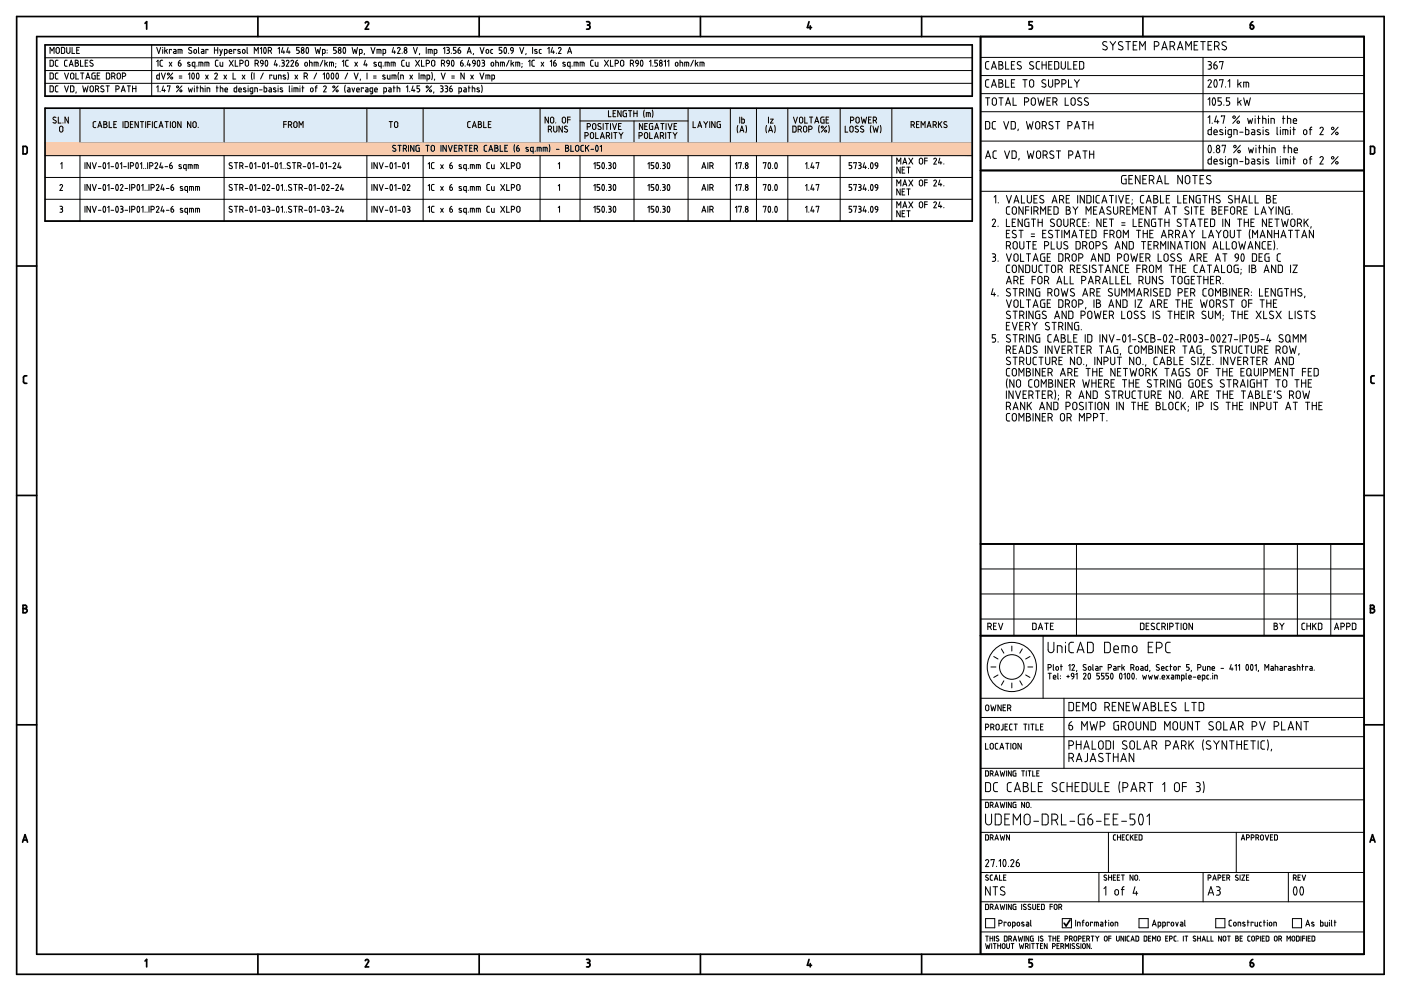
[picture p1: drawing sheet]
<svg xmlns="http://www.w3.org/2000/svg" width="420mm" height="297mm" viewBox="0 0 420 297" stroke-linecap="round" stroke-linejoin="round" font-family="sans-serif">
<g fill="none" stroke="#000" stroke-width=".51">
<path d="M5 5h410.1v287h-410.1zM11 11h398.1v275h-398.1zM13.5 13.5h278.1v15.3h-278.1zM43.5 7l.5-.5v2.2M77.3 5v6M109.6 6.9a.51 .51 0 0 1 .6-.4 .51 .51 0 0 1 .3 .7l-.9 1.5h1M143.7 5v6M175.9 6.5h.5a.5 .5 0 0 1 .5 .5 .5 .5 0 0 1-.5 .5M176.2 7.5h.2M176.4 7.5l.4 .2v.8l-.9 .2M210.1 5v6M242.6 6.5l-.5 1.8h1.3"/>
<path d="M243 7.7v1M276.4 5v6M294.1 11v275M309.6 6.5h-1v1l.8 .1 .2 .4M309.6 8v.3M309.6 8.2l-.2 .5h-.8M342.8 5v6M375 7.5h.5a.58 .58 0 0 1 .6 .5 .58 .58 0 0 1-.5 .6 .58 .58 0 0 1-.6-.4zM375.7 6.5l-.5 .4-.2 .6M13.5 32.4h278.1v33.9h-278.1zM6.9 43.9h.8l.4 .2 .1 1.5-.3 .5h-1zM294.1 51.1h115"/>
<path d="M412.2 44.4v1.2M412.2 44.4l-.2-.4-1-.1v2.2h1l.2-.5M5 79.7h6M409.1 79.7h6M7.5 114.9h.5M7.5 112.6h.5M7.5 112.6l-.5 .5 .1 1.6 .4 .2M411.6 114.9h.5M411.6 112.6h.5M411.6 112.6l-.5 .5 .1 1.6 .4 .2M5 148.5h6M409.1 148.5h6"/>
<path d="M294.1 163h115M6.9 182.4h.6M7.5 181.4a.5 .5 0 0 1 .5 .5 .5 .5 0 0 1-.5 .5 .63 .63 0 0 1 .7 .6 .63 .63 0 0 1-.7 .7M7.5 181.4h-.6v2.3h.6M294.1 190.5h115M411 181.4h.6a.5 .5 0 0 1 .5 .5 .5 .5 0 0 1-.5 .5 .62 .62 0 0 1 .6 .6 .62 .62 0 0 1-.6 .7h-.6zM411 182.4h.6M5 217.3h6M409.1 217.3h6M6.8 252.4l.7-2.2 .8 2.2M7 251.8h1.1M410.9 252.4l.7-2.2 .8 2.2"/>
<path d="M411.1 251.8h1.1M320.9 275.7l-1.2 1.8-.6-.8M43.5 288.1l.5-.5v2.2M77.3 286v6M109.6 288a.51 .51 0 0 1 .6-.4 .51 .51 0 0 1 .3 .7M110.5 288.3l-.9 1.5h1M143.7 286v6M175.9 287.6h.5a.5 .5 0 0 1 .5 .5 .5 .5 0 0 1-.5 .5M175.9 289.8h.5M176.2 288.6h.2M176.4 288.6a.57 .57 0 0 1 .5 .7l-.5 .5M210.1 286v6"/>
<path d="M242.6 287.6l-.5 1.7h1.3M243 288.8v1M276.4 286v6M308.6 289.8h.5M309.6 287.6h-1v1h.8l.2 .5M309.6 289.1v.2M309.6 289.3l-.5 .5M342.8 286v6M375 288.6h.5a.58 .58 0 0 1 .6 .4 .58 .58 0 0 1-.5 .7 .58 .58 0 0 1-.6-.4zM375.7 287.6l-.5 .3-.2 .7"/>
</g>
<g fill="none" stroke="#000" stroke-width=".3">
<path d="M13.5 17.3h278.1M15 18.1l.9 .2 .1 1.2-.2 .3-.8 .1zM15 16v-1.8l.6 1 .6-1v1.8M16.9 14.5a.5 .5 0 0 1 .5-.3 .5 .5 0 0 1 .4 .5v.8a.5 .5 0 0 1-.5 .5 .5 .5 0 0 1-.5-.5zM17.4 18.1h-.6l-.2 .4 .1 1.2 .7 .2M19 14.2l.4 .4v1.2l-.4 .2M19 14.2h-.6v1.8h.6M20 14.2v1.3a.5 .5 0 0 0 .5 .5 .5 .5 0 0 0 .5-.5v-1.3M20.2 18.1h-.6l-.3 .4 .1 1.2 .8 .2M20.8 19.9l.6-1.8 .5 1.8M20.9 19.3h.9M21.6 14.2v1.8h.8"/>
<path d="M22.6 18.9h.5M23 15h.6M23.1 18.1h-.5v1.8h.5M23.1 18.1l.4 .4-.4 .4a.5 .5 0 0 1 .5 .5 .5 .5 0 0 1-.5 .5M23.8 14.2h-.8v1.8h.8M24.2 18.1v1.8h.8M25.5 18.9h.7M26.4 18.1h-.9v1.8h.9M27.9 18.2a.48 .48 0 0 0-.7-.1 .48 .48 0 0 0 0 .7l.5 .3a.45 .45 0 0 1 .1 .7 .45 .45 0 0 1-.7 0l-.1-.1M45.5 13.5v15.3M47 14.2l.6 1.8 .6-1.8M47 18.5l.4-.4v1.8"/>
<path d="M48.4 19.9h.4M48.4 18.1h.4M48.4 18.1l-.4 .4 .1 1.2 .3 .2M48.8 14.2v.1M48.8 14.8v1.2M49.4 14.2v1.8M49.7 15.2l.5 .8M50.2 14.8l-.8 .6M50.8 18.6l.7 1.3M51.4 15v-.2h-.6v1.2M51.5 18.6l-.7 1.3M52.1 14.8l.5 .1 .2 .2v.9h-.7v-.5l.7-.1"/>
<path d="M53.4 16v-1.2h.9l.3 .3v.9M53.9 18.9h-.4v.6M53.9 18.9a.46 .46 0 0 1 .5 .3 .46 .46 0 0 1-.4 .6 .46 .46 0 0 1-.5-.3M54 14.8v1.2M54.1 18.1l-.4 .3-.2 .5M56.9 19.4l.1 .1a.43 .43 0 0 1-.3 .4 .43 .43 0 0 1-.5-.1M56.9 18.8a.34 .34 0 0 0-.4-.1 .34 .34 0 0 0-.1 .4l.5 .3M57.3 15.3a.45 .45 0 0 1 .1 .6 .45 .45 0 0 1-.7 0l-.2-.1M57.4 14.3a.48 .48 0 0 0-.7 0 .48 .48 0 0 0 .1 .7l.5 .3M58.3 14.9l.6 .1-.1 1-.6-.2zM58.4 19.9l-.7-.2 .1-1 .6-.1v1.8M59.1 19.7v.2"/>
<path d="M59.5 14.2v1.6l.2 .2M59.6 19.9v-1.3l1.2 .2 .1 1.1M60.2 18.6v1.3M60.5 14.8l.5 .1 .2 .2v.9h-.7v-.5l.7-.1M61.4 19.9v-1.3l1.1 .1 .2 1.2M62.1 18.6v1.3M62.4 15v-.2h-.7v1.2M64.3 15h1M64.3 14.2v1.8M65.3 14.2v1.8M65.4 18.1h-.6l-.2 .4 .1 1.2 .7 .2M65.9 14.8l.4 1.2"/>
<path d="M66 18.6v1l.3 .3h.5v-1.3M66.7 14.8l-.6 1.8h-.2M68.1 15.7v-.7l-.8-.2v1.8M68.1 15.7l-.1 .3h-.7M68.7 15.7l.2 .3h.6M68.7 15.4h.8l-.1-.4-.5-.1-.2 .8M68.7 18.1l1.3 1.8M70 18.1l-1.3 1.8M70.5 18.1v1.8h.9M70.7 15v-.2h-.6v1.2M71.9 19l.6 .1a.5 .5 0 0 0 .5-.5 .5 .5 0 0 0-.5-.5h-.6v1.8M72 14.9a.34 .34 0 0 0-.5-.1 .34 .34 0 0 0-.1 .5l.7 .3a.43 .43 0 0 1-.3 .4 .43 .43 0 0 1-.5-.1"/>
<path d="M72.9 14.9l.5 .1-.1 1-.5-.2zM73.6 18.6a.5 .5 0 0 1 .5-.5 .5 .5 0 0 1 .5 .5M73.6 18.6v.8a.5 .5 0 0 0 .5 .5 .5 .5 0 0 0 .5-.5l-.1-.8M74.1 14.2v1.6l.2 .2M76.3 16v-1.8l.6 1 .5-1v1.8M76.5 19l.5 .1a.5 .5 0 0 0 .5-.5 .5 .5 0 0 0-.5-.5h-.5v1.8M77.1 19l.4 .9M78.1 14.6l.3-.4v1.8M78.2 18.3l.3-.2 .3 .2 .1 .7-.7-.1zM78.9 19.1l-.2 .5-.4 .3M79.3 14.3v-.1a1 1 0 0 1 0 1.8l-.2-.9zM79.7 18.2l.1-.1a1 1 0 0 1 0 1.7l-.3-.8z"/>
<path d="M81 14.2a.5 .5 0 0 1 .5 .5 .5 .5 0 0 1-.5 .5h-.5M81 14.2h-.5v1.8M81 15.2l.4 .8M82.7 18.1l-.4 1.4h.9M83 19v.9M83.4 14.6l.4-.4v1.8M83.9 19.7v.2M84.5 18.1l.7 .2v.4l-.3 .2a.51 .51 0 0 1 .4 .5 .51 .51 0 0 1-.4 .5h-.4M84.6 18.9h.3M84.8 14.2l-.4 1.4h1M85.1 15.2v.8M85.9 18.4a.41 .41 0 0 1 .5-.3 .41 .41 0 0 1 .2 .6l-.7 1.2h.8"/>
<path d="M86.4 14.2l-.4 1.4h1M86.7 15.2v.8M87.2 18.4a.41 .41 0 0 1 .6-.3 .41 .41 0 0 1 .2 .6l-.8 1.2h.9M89 18.9h-.3v.6M89.1 18.9a.46 .46 0 0 1 .4 .3 .46 .46 0 0 1-.3 .6 .46 .46 0 0 1-.5-.3M89.3 18.1l-.5 .3-.1 .5M89.7 14.2h-.7v.8l.6 .1 .2 .5-.2 .4h-.6M91.5 18.9l.3-.2 .4 .2-.2 .9-.5-.1zM92 14.3v-.1a1 1 0 0 1 0 1.8l-.2-.9zM92.8 18.6h.5M92.8 18.1v1.8M93.3 18.7l.3 .3"/>
<path d="M93.6 18.9v1M94.5 14.2l.4 1.8 .4-1.2 .4 1.2 .4-1.8M94.8 18.6v1.3M95.1 18.6h-.9v1.3M95.1 18.7l.3 .3M95.4 18.9v1M96.8 18.1l-.8 1.8M97.4 18.1v1.8M97.5 15.7l-.1 .3h-.7M97.5 15.7v-.7l-.8-.2v1.8M97.7 19l.5 .9M98.1 15v.1"/>
<path d="M98.1 15.8v.1M98.2 18.6l-.8 .7M98.8 19.9v-1.3l1.2 .2v1.1M99.4 18.6v1.3M100.7 19.9l-.1 .4M100.7 19v.2M100.9 14.2h-.8v.8l.6 .1 .2 .3-.2 .6h-.6M102.7 18.5l.4-.4v1.8M103.1 14.3v-.1a1 1 0 0 1 0 1.8l-.2-.9zM104.5 18.1h-.6l-.2 .4v1.2l.8 .2M105.6 14.2l.4 1.8 .4-1.2 .4 1.2 .4-1.8M106.4 18.6l.8 1.3"/>
<path d="M107.2 18.6l-.8 1.3M108.6 15.7v-.7l-.8-.2v1.8M108.6 15.7l-.1 .3h-.7M109.3 16l-.1 .4M109.6 18.1l-.4 1.4h1M109.9 19v.9M111.3 14.2l.6 1.8 .6-1.8M112.8 19.4l.1 .1a.43 .43 0 0 1-.3 .4 .43 .43 0 0 1-.5-.1M112.8 18.8a.34 .34 0 0 0-.5-.1 .34 .34 0 0 0 0 .4l.5 .3M113.1 16v-1.2h.9l.3 .3v.9M113.7 14.8v1.2M114.3 19.9l-.7-.2 .1-1 .6-.1v1.8"/>
<path d="M114.9 19.7v.2M115.5 19.9v-1.3l1.1 .1 .1 1.2M115.7 15.7l-.1-.7-.7-.2v1.8M115.7 15.7l-.2 .3h-.6M116.1 18.6v1.3M117.3 19.9v-1.3l1.2 .2v1.1M117.9 18.6v1.3M118 14.2l-.4 1.4h1M118.3 15.2v.8M119.2 14.5a.41 .41 0 0 1 .6-.3 .41 .41 0 0 1 .2 .6l-.8 1.2h.8M120.6 15.9v.1M121.3 18.1h-.6l-.2 .4v1.2l.8 .2"/>
<path d="M121.9 18.6v1l.3 .3M122.7 18.6v1.3h-.5M124 14.2l.6 1.8 .6-1.8M124.6 18.1l1.2 1.8M125.8 18.1l-1.2 1.8M125.9 16l-.1 .4M126.4 18.1v1.8h.8M127.8 19l.5 .1a.5 .5 0 0 0 .5-.5 .5 .5 0 0 0-.5-.5h-.5v1.8M127.8 14.2v1.8M128.4 16v-1.2h.9l.3 .3v.9M129 14.8v1.2M129.4 18.6v.8a.5 .5 0 0 0 .5 .5 .5 .5 0 0 0 .5-.5v-.8"/>
<path d="M129.4 18.6a.5 .5 0 0 1 .5-.5 .5 .5 0 0 1 .5 .5M130.2 16h.5M130.7 14.8l.3 .3M130.7 14.8h-.5v1.8M131 15.7l-.3 .3M131 15.1v.6M132.4 19l.5 .1a.5 .5 0 0 0 .5-.5 .5 .5 0 0 0-.5-.5h-.5v1.8M133 14.6l.4-.4v1.8M133 19l.4 .9M134 14.2h.4M134 18.3l.4-.2 .3 .2 .1 .7-.8-.1zM134.2 15h.2"/>
<path d="M134.4 14.2l.4 .4-.4 .4M134.4 15l.3 .2v.6l-.7 .2M134.8 19.1l-.2 .5-.4 .3M135.4 15.9v.1M135.6 18.2l.1-.1a1 1 0 0 1 0 1.7l-.3-.8zM136.8 14.2h-.8v.8l.6 .1 .2 .3-.2 .6h-.6M137.4 15h.4a.46 .46 0 0 1 .5 .4 .46 .46 0 0 1-.4 .5 .46 .46 0 0 1-.5-.3zM138 14.2l-.5 .3-.1 .5M138.5 18.9a.46 .46 0 0 1 .5 .3 .46 .46 0 0 1-.3 .6 .46 .46 0 0 1-.6-.3v-.6h.4M138.7 18.1l-.4 .3-.2 .5M139.5 19.7v.2M140.1 16l.6-1.8 .6 1.8"/>
<path d="M140.3 15.5h.9M140.5 18.1l-.4 1.4h1M140.8 19v.9M142 16l-.1 .4M142.1 19h.4M142.5 19v-.5a.46 .46 0 0 0-.5-.4 .46 .46 0 0 0-.4 .6 .46 .46 0 0 0 .5 .4M142.5 19.1l-.2 .5-.4 .3M143.3 18.2l.1-.1a1 1 0 0 1 0 1.7l-.3-.8zM144 14.2l.6 1.8 .6-1.8M144.5 18.1l.8 .2v.4l-.4 .2a.51 .51 0 0 1 .4 .5 .51 .51 0 0 1-.4 .5h-.4M144.7 18.9h.2M145.8 15l.4-.2 .3 .2-.1 1-.6-.2z"/>
<path d="M147.2 15.7l.1 .3h.5M147.3 18.9l.4-.2 .3 .2-.1 .9-.6-.1zM147.8 14.8l-.6 .2v.7M148.7 18.6h.5M148.7 18.1v1.8M149.2 18.7l.3 .3v.9M150.1 19.9v-1.3l1.1 .2 .1 1.1M150.5 14.2h-.8v.8l.6 .1 .2 .3-.2 .6h-.6M150.7 18.6v1.3M151.3 14.3l.1-.1a1 1 0 0 1 0 1.8l-.3-.9zM152.5 15.9v.1M152.7 18.1l-.8 1.8"/>
<path d="M153.2 14.4l.3-.2 .4 .2v.8l-.7-.2zM153.3 18.1v1.8M153.6 19l.5 .9M153.9 15.2l-.1 .5-.5 .3M154.1 18.6l-.8 .7M154.7 19.9v-1.3l1.1 .2 .1 1.1M155.3 18.6v1.3M155.9 14.2l.6 1.8 .6-1.8M156.6 19.9l-.1 .4M156.6 19v.2M157.8 16l-.1 .4M158.5 18.5l.4-.4v1.8"/>
<path d="M159.7 14.2v1.8M160.3 18.1h-.6l-.2 .4 .1 1.2 .7 .2M161 14.9a.34 .34 0 0 0-.4-.1 .34 .34 0 0 0-.1 .5l.6 .3a.43 .43 0 0 1-.3 .4 .43 .43 0 0 1-.5-.1M161.7 15.7l.2 .3h.4M162.3 18.6l.8 1.3M162.3 14.8l-.5 .2-.1 .7M163.1 18.6l-.8 1.3M164.3 14.6l.4-.4v1.8M165 18.5l.4-.4v1.8M165.7 14.2l-.4 1.4h1M166 15.2v.8M166.4 18.9a.46 .46 0 0 1 .5 .3 .46 .46 0 0 1-.3 .6 .46 .46 0 0 1-.6-.3v-.6h.4"/>
<path d="M166.6 18.1l-.4 .3-.2 .5M166.9 15.9v.1M167.5 14.4l.4-.2 .4 .4-.8 1.4h.8M167.5 14.4v.1M169.4 19.4l.1 .1a.43 .43 0 0 1-.2 .4 .43 .43 0 0 1-.5-.1M169.5 18.8a.34 .34 0 0 0-.5-.1 .34 .34 0 0 0-.1 .4l.5 .3M170.2 16l.6-1.8 .6 1.8M170.4 15.5h.9M171 19.9l-.8-.2 .1-1 .7-.1v1.8M171.6 19.7v.2M172.8 18.6v1.3M173.1 18.7l.3 .3v.9"/>
<path d="M173.1 18.6h-.9v1.3M174.6 18.6v1.3M174.9 18.7l.3 .3v.9M174.9 18.6h-.9v1.3M177.1 18.5v1M177.1 19.5l.2 .3 .6 .1M177.9 18.1h-.6l-.2 .4M178.5 18.6v1l.3 .3h.5v-1.3M181.3 18.1l1.2 1.8M182.5 18.1l-1.2 1.8M183.1 18.1v1.8h.8M184.5 19l.5 .1a.5 .5 0 0 0 .5-.5 .5 .5 0 0 0-.5-.5h-.5v1.8"/>
<path d="M186.1 18.6v.8a.5 .5 0 0 0 .5 .5 .5 .5 0 0 0 .5-.5v-.8M186.1 18.6a.5 .5 0 0 1 .5-.5 .5 .5 0 0 1 .5 .5M189 19l.5 .1a.5 .5 0 0 0 .5-.5 .5 .5 0 0 0-.5-.5h-.5v1.8M189.6 19l.4 .9M190.7 18.3l.3-.2 .4 .2v.7l-.7-.1zM191.4 19.1l-.1 .5-.5 .3M192.2 18.2l.1-.1a1 1 0 0 1 0 1.7l-.3-.8zM194.8 18.5l.4-.4v1.8M195.8 19.7v.2M196.8 18.9a.51 .51 0 0 1 .4 .5 .51 .51 0 0 1-.4 .5h-.4M197.2 18.1h-.8v.8h.4M199.2 18.5l.4-.4v1.8"/>
<path d="M200.2 18.5l.4-.4v1.8M202.6 18.9l.3-.2 .4 .2-.2 .9-.5-.1zM203.9 18.6l.8 .2v1.1M203.9 18.1v1.8M205.3 19.9v-1.3l1.2 .2v1.1M205.9 18.6v1.3M207.9 18.1l-.8 1.8M208.5 18.1v1.8M208.9 19l.4 .9M209.3 18.6l-.8 .7M209.9 19.9v-1.3l1.1 .1 .1 1.2M210.5 18.6v1.3"/>
<path d="M294.1 17.2h115M296.6 18.5h-.8l-.2 .5v1.5l1 .2M299.6 18.5h.6a.5 .5 0 0 1 .5 .5 .5 .5 0 0 1-.5 .5 .63 .63 0 0 1 .6 .6 .63 .63 0 0 1-.6 .6h-.6zM299.6 19.5h.6M301.6 18.5v2.2h1M303.3 19.5h.8M304.3 18.5h-1v2.2h1M306.2 18.6a.59 .59 0 0 0-.9-.1 .59 .59 0 0 0 .1 .9l.7 .4a.57 .57 0 0 1 .1 .8 .57 .57 0 0 1-.9 0l-.2-.1M309.9 18.6a.59 .59 0 0 0-.9-.1 .59 .59 0 0 0 0 .9l.7 .4a.57 .57 0 0 1 .1 .8 .57 .57 0 0 1-.8 0l-.2-.1M311.3 18.5h.5M311.3 18.5l-.5 .5v1.5l.5 .2M312.5 19.5h1.3"/>
<path d="M312.5 18.5v2.2M313.8 18.5v2.2M314.5 19.5h.8M315.5 18.5h-1v2.2h1M316.3 18.5h.7l.4 .2 .1 1.5-.2 .4-1 .1zM318.3 18.5v1.6a.63 .63 0 0 0 .6 .6 .63 .63 0 0 0 .6-.6v-1.6M320.3 18.5v2.2h1M322 19.5h.8M323 18.5h-1v2.2h1M323.8 18.5h.7l.4 .2 .1 1.5-.2 .4-1 .1zM331.8 13.9a.63 .63 0 0 1 .1 1 .63 .63 0 0 1-1-.1l-.2-.1M331.9 12.6a.66 .66 0 0 0-.9-.1 .66 .66 0 0 0 0 1l.8 .4"/>
<path d="M332.9 12.5l.8 1.1M333.7 13.6v1.4M334.6 12.5l-.9 1.1M336.5 13.9a.63 .63 0 0 1 .1 1 .63 .63 0 0 1-.9-.1l-.3-.1M336.7 12.6a.66 .66 0 0 0-1-.1 .66 .66 0 0 0 0 1l.8 .4M337.6 12.5h1.4M338.3 12.5v2.5M339.9 13.6h.8M341 12.5h-1.1v2.5h1.1M341.8 15v-2.5l.8 1.3 .9-1.3v2.5M346.2 13.8l.7 .1a.69 .69 0 0 0 .7-.7 .69 .69 0 0 0-.7-.7h-.7v2.5M348.4 15l.8-2.5 .9 2.5"/>
<path d="M348.6 14.3h1.2M350.9 13.8l.7 .1a.69 .69 0 0 0 .7-.7 .69 .69 0 0 0-.7-.7h-.7v2.5M351.7 13.8l.6 1.2M353.1 15l.8-2.5 .9 2.5M353.4 14.3h1.2M355.6 15v-2.5l.9 1.3 .8-1.3v2.5M358.1 13.6h.9M359.2 12.5h-1.1v2.5h1.1M360.1 12.5h1.4M360.8 12.5v2.5M360.8 17.2v33.9M362.3 18.5h.5a.5 .5 0 0 1 .5 .5 .5 .5 0 0 1-.5 .5"/>
<path d="M362.3 13.6h.8M362.5 19.5h.3M362.8 19.5l.4 .2v.8l-.9 .2M363.4 12.5h-1.1v2.5h1.1M364.2 13.8l.7 .1a.69 .69 0 0 0 .7-.7 .69 .69 0 0 0-.7-.7h-.7v2.5M364.8 18.5l-.5 .3-.3 .7M365.1 13.8l.5 1.2M365.8 18.7v-.2h1l-.5 2.2M367.5 13.9a.63 .63 0 0 1 .2 1 .63 .63 0 0 1-1-.1l-.2-.1M367.7 12.6a.66 .66 0 0 0-1-.1 .66 .66 0 0 0 .1 1l.7 .4M13.5 21.1h278.1M13.5 25h278.1"/>
<path d="M13.5 28.8h278.1M15 21.9l.9 .2 .1 1.2-.2 .3-.8 .1zM15 25.7l.9 .2 .1 1.2-.2 .4h-.8zM16.8 35.2a.47 .47 0 0 0-.7 0 .47 .47 0 0 0 0 .7l.6 .2a.45 .45 0 0 1 0 .7 .45 .45 0 0 1-.6 0l-.2-.1M17.4 21.9h-.6l-.2 .4 .1 1.2 .7 .2M17.4 25.7l-.6 .1-.2 .3 .1 1.2 .7 .2M17.5 35.1v1.8h.8M17.9 39.1a.5 .5 0 0 0 .5 .5 .5 .5 0 0 0 .5-.5M17.9 39.1v-.8a.5 .5 0 0 1 .5-.5 .5 .5 0 0 1 .5 .5v.8M18.9 36.8v.1M19.3 21.9l.7 1.8 .6-1.8M19.3 25.7l.7 1.8 .6-1.8"/>
<path d="M20.5 35.1v1.8l-1-1.8v1.8M21.1 25.7l1 .2 .1 1.2-.2 .4h-.9zM21.2 22.1a.5 .5 0 0 1 .6-.2 .5 .5 0 0 1 .4 .5v.8a.5 .5 0 0 1-.5 .5 .5 .5 0 0 1-.5-.5zM22.8 21.9v1.8h.8M22.9 27.5l-.1 .4M24 32.4v10.4M24.2 21.9h.9M24.7 21.9v1.8M24.8 25.7l.4 1.8 .4-1.2 .4 1.2 .4-1.8M25.8 23.7l.6-1.8 .6 1.8M25.9 23.2h.9M27.1 26a.5 .5 0 0 1 .5-.2 .5 .5 0 0 1 .4 .4v.8a.5 .5 0 0 1-.5 .5 .5 .5 0 0 1-.5-.5z"/>
<path d="M27.9 36.9l.1 1.2 .7 .1M28.6 21.9l-1 .2v1.2l.2 .3 .8 .1v-1h-.3M28.6 26.7h.5a.5 .5 0 0 0 .5-.5 .5 .5 0 0 0-.5-.5h-.5v1.8M28.7 36.4l-.6 .1-.2 .3M29.1 22.7h.7M29.2 26.7l.4 .8M29.3 38.2l.6-1.8 .6 1.8M29.5 37.7h.9M30 21.9h-.9v1.8h.9M31.1 25.8a.48 .48 0 0 0-.7 0 .48 .48 0 0 0 0 .7l.6 .3a.45 .45 0 0 1 .1 .7 .45 .45 0 0 1-.7-.1l-.2-.1M31.1 36.4l.9 .2v.5l-.4 .1a.5 .5 0 0 1 .5 .5 .5 .5 0 0 1-.5 .5h-.5zM31.1 37.3h.5"/>
<path d="M31.8 25.7h1M31.9 21.9l1 .2v1.2l-.2 .3-.8 .1zM32.3 25.7v1.8M32.7 36.4v1.8h.8M33.5 22.9h.5a.5 .5 0 0 0 .5-.5 .5 .5 0 0 0-.5-.5h-.5v1.8M34.1 22.9l.4 .8M34.1 37.3h.6M34.8 26.7h.5a.5 .5 0 0 0 .5-.5 .5 .5 0 0 0-.5-.5h-.5v1.8M34.9 36.4h-.8v1.8h.8M35.4 22a.5 .5 0 0 1 .7 .4v.8a.5 .5 0 0 1-.5 .5 .5 .5 0 0 1-.5-.5v-.8zM36.4 27.5l.6-1.8 .5 1.8M36.5 27h.9"/>
<path d="M36.7 22.9h.5a.5 .5 0 0 0 .5-.5 .5 .5 0 0 0-.5-.5h-.5v1.8M36.9 36.4v1.8M38.2 25.7h1M38.5 36.8l-.2-.3-.8-.1v1.8l.9-.1 .1-1.2M38.7 25.7v1.8M39.1 37.3h.6M39.8 25.7v1.8M39.8 26.5h1M39.9 36.4h-.8v1.8h.8M40.8 25.7v1.8M41.5 36.4v1.8l-1-1.8v1.8M42.1 36.4h1"/>
<path d="M42.6 36.4v1.8M43.7 36.4v1.8M44.3 37.3h.8M45.1 36.4h-.8v1.8M45.7 36.4v1.8M46.3 36.9v1.2l.8 .1M47 26.1l.4-.4v1.8M47.1 36.4l-.6 .1-.2 .3M47.7 38.2l.6-1.8 .6 1.8M47.8 21.9v1.8h-.7l-.1-1.1 .8-.1M47.9 37.7h.8M48 27.4v.1"/>
<path d="M48.4 21.9l.6 1.8 .6-1.8M49 25.7l-.4 1.4h1M49.3 26.7v.8M49.5 36.4h1M50 36.4v1.8M50.2 25.9v-.2h.8l-.4 1.8M51.1 36.4v1.8M51.8 21.9l-1.6 1.8M51.9 36.5a.49 .49 0 0 1 .8 .5v.7a.5 .5 0 0 1-.5 .5 .5 .5 0 0 1-.5-.5v-.8zM53.7 23.4h.8M53.7 22.8h.8M54.3 36.4v1.8l-1-1.8v1.8"/>
<path d="M54.5 25.7l-1.6 1.8M56.5 22.3l.4-.4v1.8M56.5 26.3l.3 1.2 .3-.8 .3 .8 .3-1.2M57.2 36.4v1.8l-1-1.8v1.8M57.7 22l.1-.1a1 1 0 0 1 0 1.8l-.3-.9zM57.8 36.9a.5 .5 0 0 1 .5-.5 .5 .5 0 0 1 .5 .6v.7a.5 .5 0 0 1-.5 .5 .5 .5 0 0 1-.5-.5M57.8 37v.7M58.3 25.7v.1M58.3 26.3v1.2M58.9 26.3h.6M59.1 25.7v1.8M59.1 22l.1-.1a1 1 0 0 1 0 1.8l-.3-.9z"/>
<path d="M59.4 38.1v.1M60.1 26.3l.8 .2v1M60.1 25.7v1.8M61.5 25.7v.1M61.5 26.3v1.2M61.7 22.5l.7 1.2M62.1 27.5v-1.2l.8 .2v1M62.4 22.5l-.7 1.2M64.4 22.2a.4 .4 0 0 1 .5-.3 .4 .4 0 0 1 .2 .6l-.7 1.2h.8M64.9 26.3h.5M65 25.7v1.8M66.1 26.3l.7 .2v1"/>
<path d="M66.1 25.7v1.8M67.2 22.5l.7 1.2M67.2 32.4v10.4M67.5 26.9h.7l-.1-.5-.6 .1v.7l.1 .3h.6M67.9 22.5l-.7 1.2M69.9 21.9v1.8h.8M71 25.7v1.8h-.6l-.2-1 .8-.2M71.6 26.9h.8l-.2-.5-.5 .1-.1 .7 .2 .3h.6M72.6 22.5l.8 1.2M73.4 22.5l-.8 1.2M73.7 26.4a.34 .34 0 0 0-.5-.1 .34 .34 0 0 0 0 .5l.6 .4a.43 .43 0 0 1-.3 .4 .43 .43 0 0 1-.5-.2M74.4 25.7v.1"/>
<path d="M74.4 26.3v1.2M75.6 21.7l-.2 1.1 .2 1.1M75.8 27.5l-.8-.1 .2-1 .6-.1v1.5l-.1 .3h-.6M76.2 21.9v1.8M76.4 27.5v-1.2l.8 .2v1M77.8 26.9h.8M79 21.9l-.9 1.8M79.2 25.7v1.8h.7l.1-1-.8-.2M80.7 26.3l.6 .1 .1 .2v.9h-.6v-.5l.6-.1M81.5 22.7v-.2h-.6v1.2M82.1 22.5v.9l.3 .3h.5v-1.2M82.7 27.1l.1 .1a.43 .43 0 0 1-.3 .4 .43 .43 0 0 1-.5-.2"/>
<path d="M82.7 26.4a.34 .34 0 0 0-.5-.1 .34 .34 0 0 0-.1 .5l.6 .3M83.4 25.7v.1M83.4 26.3v1.2M84 22.5l.3 .3v.9M84 22.5h-.5v1.2M84.7 26.4a.34 .34 0 0 0-.5-.1 .34 .34 0 0 0-.1 .5l.7 .4a.43 .43 0 0 1-.3 .4 .43 .43 0 0 1-.5-.2M85.1 37.3h.8M85.6 22.6a.34 .34 0 0 0-.5-.1 .34 .34 0 0 0-.1 .5l.7 .3a.43 .43 0 0 1-.3 .4 .43 .43 0 0 1-.5-.1M85.9 36.4h-.8v1.8M86.3 21.7l.2 1.1-.2 1.1M86.5 37.4h.5a.5 .5 0 0 0 .5-.5 .5 .5 0 0 0-.5-.5h-.5v1.8M86.8 27.3l.2 .2"/>
<path d="M86.8 25.7v1.6M87.1 37.4l.4 .8M87.6 25.7v.1M87.6 26.3v1.2M88.2 27.5v-1.2l1.1 .2 .1 1M88.2 36.7a.5 .5 0 0 1 .5-.2 .5 .5 0 0 1 .4 .5v.7a.5 .5 0 0 1-.5 .5 .5 .5 0 0 1-.5-.5zM88.5 22.5l.8 1.2M88.8 26.3v1.2M89.3 22.5l-.8 1.2M89.7 38.2v-1.8l.6 1 .6-1v1.8M90 25.7v.1M90 26.3v1.2"/>
<path d="M90.6 26.3h.6M90.8 25.7v1.8M91.2 22.9h.5a.5 .5 0 0 0 .5-.5 .5 .5 0 0 0-.5-.5h-.5v1.8M91.8 22.9l.4 .8M93.2 26.5l.3-.2 .4 .2-.2 1-.5-.2zM94.5 26.3h.6M95 21.9l-.9 1.8M95.1 25.7l-.4 .3v1.5M96.9 22.3l.4-.4v1.8M97 26a.41 .41 0 0 1 .6-.2 .41 .41 0 0 1 .2 .5l-.8 1.2h.9M98.1 22l.1-.1a1 1 0 0 1 0 1.8l-.3-.9zM99.5 22l.1-.1a1 1 0 0 1 0 1.8l-.3-.9z"/>
<path d="M100.9 22l.1-.1a1 1 0 0 1 0 1.8l-.3-.9zM101.4 25.7l-1.6 1.8M103.6 25.5l-.2 1.1 .2 1.1M104.3 26.3l.5 .1 .2 .2v.9h-.7v-.5l.7-.1M104.3 21.9l-.8 1.8M105.6 26.3l.4 1.2 .4-1.2M106.2 21.9l.6 1.8 .6-1.8M107 26.9h.8l-.2-.5-.6 .1v.7l.1 .3h.7M108.1 23.7l-.1 .4M109 26.5v-.2h-.6v1.2M109.7 26.3l.5 .1 .2 .2v.9h-.7v-.5l.7-.1M110 32.4v10.4"/>
<path d="M110.1 21.9v1.8M111.8 27.5l-.8-.1 .1-1 .7-.1v1.5l-.2 .3h-.5M112 23.4h.8M112 22.8h.8M112.4 26.9h.8l-.2-.5-.6 .1v.7l.1 .3h.7M115.1 27.5l.8-.1-.1-1-.7-.1v1.8M115.5 22.6a.33 .33 0 0 0-.5-.1 .33 .33 0 0 0-.1 .5l.6 .3a.43 .43 0 0 1-.3 .4 .43 .43 0 0 1-.4-.1M116.2 22.5v.9l.3 .3h.5v-1.2M116.6 26.3l.6 .1 .1 .2v.9h-.6v-.5l.6-.1M116.7 36.4h1M117.2 36.4v1.8M117.6 23.7v-1.2h.9l.3 .3v.9"/>
<path d="M117.9 26.3h.6M118.1 25.7v1.8M118.2 22.5v1.2M118.4 36.7a.49 .49 0 0 1 .5-.2 .49 .49 0 0 1 .4 .5v.7a.5 .5 0 0 1-.5 .5 .5 .5 0 0 1-.5-.5zM119.1 26.3l.8 .2v1M119.1 25.7v1.8M119.6 21.7l-.2 1.1 .2 1.1M120.2 23.7v-1.2h.5l.3 .3v.9M121.9 26.1l.4-.4v1.8M122.9 27.4v.1M122.9 22.5l.8 1.2M123.7 22.5l-.8 1.2"/>
<path d="M123.9 25.7l-.4 1.4h1M124.2 26.7v.8M125.1 27.5h.4M125.5 26.5l.4 .4-.1 .4-.3 .2M125.7 21.9v1.8M125.9 25.7h-.8v.8h.4M126.3 23.7v-1.2h.9l.3 .3v.9M126.9 22.5v1.2M126.9 32.4v10.4M128.1 23.7l.7-.2-.1-1h-.6v1.8M129.4 25.7l-1.6 1.8M129.5 21.7l.2 1.1-.2 1.1"/>
<path d="M130.1 27.5l-.1 .4M130.4 23.7l-.1 .4M132.1 25.7l.7 .2v.4l-.3 .2M132.3 26.5h.2M132.3 21.9l.6 1.8 .6-1.8M132.5 26.5a.51 .51 0 0 1 .4 .5 .51 .51 0 0 1-.4 .5h-.4M133.5 27.5h.4M133.5 25.7h.4M133.7 26.5h.2M133.9 25.7l.4 .4-.4 .4 .3 .2v.6l-.3 .2M134.9 26.5h.4a.46 .46 0 0 1 .5 .4 .46 .46 0 0 1-.4 .5 .46 .46 0 0 1-.5-.3zM135.5 23.4h.8"/>
<path d="M135.5 22.8h.8M135.5 25.7l-.5 .3-.1 .5M137.6 27.5l.8-.1-.1-1-.7-.1v1.8M139.1 26.3l.6 .1 .1 .2v.9h-.6v-.5l.6-.1M139.2 21.9v1.8l-1-1.8v1.8M140.3 36.9v1.2l.8 .1M140.4 26.3h.6M140.6 25.7v1.8M141.1 36.4l-.6 .1-.2 .3M141.2 22.5l.8 1.2M141.6 26.3h.5M141.6 25.7v1.8"/>
<path d="M141.6 38.2l.7-1.8 .6 1.8M141.8 37.7h.9M142 22.5l-.8 1.2M142.1 26.3l.3 .3M142.4 26.6v.9M143.2 26.8l.6 .4a.43 .43 0 0 1-.3 .4 .43 .43 0 0 1-.5-.2M143.4 36.4l.9 .2v.5l-.3 .1a.5 .5 0 0 1 .5 .5 .5 .5 0 0 1-.5 .5h-.6zM143.4 37.3h.6M143.7 26.4a.34 .34 0 0 0-.4-.1 .34 .34 0 0 0-.1 .5M143.9 21.9l.6 1.8 .6-1.8M144.4 25.5l.2 1.1-.2 1.1M145.1 36.4v1.8h.8"/>
<path d="M145.7 23.7v-1.2h.9l.3 .3v.9M146.3 22.5v1.2M146.5 37.3h.5M147.3 36.4h-.8v1.8h.8M147.5 23.7l.8-.2-.1-1h-.7v1.8M162 32.4v10.4M164.4 38.8h.5a.5 .5 0 0 0 .5-.5 .5 .5 0 0 0-.5-.5h-.5v1.8M164.5 35.1v1.8l-1-1.8v1.8M165 38.8l.4 .8M165.1 36.4a.5 .5 0 0 0 .5 .5 .5 .5 0 0 0 .5-.5M165.1 36.4v-.8a.5 .5 0 0 1 .5-.5 .5 .5 0 0 1 .5 .5v.8M166 37.8v1.3"/>
<path d="M166 39.1a.5 .5 0 0 0 .5 .5 .5 .5 0 0 0 .5-.5M166.7 36.8v.1M167 37.8v1.3M168.6 36.4v-.8a.5 .5 0 0 1 .5-.5 .5 .5 0 0 1 .5 .5v.8M168.6 36.4a.5 .5 0 0 0 .5 .5 .5 .5 0 0 0 .5-.5M168.6 37.8v1.8l-1-1.8v1.8M170.1 37.9a.48 .48 0 0 0-.7 0 .48 .48 0 0 0 .1 .7l.5 .2a.45 .45 0 0 1 .1 .7 .45 .45 0 0 1-.7 0l-.2-.1M170.2 35.9h.8M171 35.1h-.8v1.8M173.9 32.4v10.4M173.9 36.3h32.5M176.1 38h.5a.5 .5 0 0 0 .5-.5 .5 .5 0 0 0-.5-.5h-.5v1.8"/>
<path d="M177.1 40a.5 .5 0 0 1 .6-.3 .5 .5 0 0 1 .3 .5v.8a.5 .5 0 0 1-.5 .5 .5 .5 0 0 1-.5-.5zM177.7 37.5v.8a.5 .5 0 0 0 .5 .5 .5 .5 0 0 0 .5-.5M177.7 37.5a.5 .5 0 0 1 .5-.5 .5 .5 0 0 1 .5 .5M178.6 39.7v1.8h.8M178.7 37.5v.8M180.2 37.1a.48 .48 0 0 0-.7 0 .48 .48 0 0 0 0 .7l.6 .3a.45 .45 0 0 1 .1 .6 .45 .45 0 0 1-.7 0l-.2-.1M180.9 37v1.8M181.5 37h1M182 37v1.8M182.5 33.2v1.8h.8M183.1 37v1.8M183.5 39.7v1.8"/>
<path d="M183.7 37l.6 1.8 .6-1.8M183.9 34h.6M184 39.7h1M184.5 39.7v1.8M184.7 33.2h-.8v1.8h.8M185.5 37.8h.6M185.6 39.7l.6 .8M186.3 33.2v1.8l-1-1.8v1.8M186.3 37h-.8v1.8h.8M186.8 39.7l-.6 .8M187.3 33.2h.6M187.3 33.2l-.4 .4 .2 1.3 .8 .1v-1h-.3"/>
<path d="M188.5 33.2h1M189 33.2v1.8M190.1 34h1M190.1 33.2v1.8M190.1 36.3v6.5M191.1 33.2v1.8M192.7 37v1.8l-1-1.8v1.8M193.2 33l-.2 1.1 .2 1.1M193.4 37.8h.6M193.8 35v-1.2h.9l.3 .3v.9M194.2 37h-.8v1.8h.8M194.4 33.8v1.2"/>
<path d="M194.8 39.7v1.8h.8M195.6 33l.2 1.1-.2 1.1M195.7 37l-.9 .2v1.2l.2 .4h.7v-1h-.2M196.4 38.8l.6-1.8 .5 1.8M196.5 38.3h.9M198.2 37h1M198.6 37v1.8M199.6 39.7v1.8M199.7 37v1.8M200.2 39.7h1.1M200.4 37l.6 1.8 .5-1.8M200.7 39.7v1.8"/>
<path d="M201.8 39.7l.6 .8M202.2 37.8h.6M202.9 37h-.7v1.8h.7M203.1 39.7l-.7 .8M206.4 32.4v10.4M207.9 36.4v1.8h.7M209.3 38.2l.5-1.8 .6 1.8M209.4 37.7h.9M211.1 36.4l.5 .9M211.6 37.3v.9M212.2 36.4l-.6 .9M212.9 36.4v1.8"/>
<path d="M214.4 36.4v1.8l-1-1.8v1.8M215.1 36.9l.1 1.3h.8v-.9h-.2M216 36.4l-.8 .1-.2 .3M219 32.4v10.4M221.3 37.6l-.2 1.1 .2 1.1M221.8 35.1v1.8M221.9 39.6l.6-1.8 .6 1.8M222 39.1h.9M222.4 35.1v1.8h.7l.1-1.1-.8-.1M223.7 37.6l.2 1.1-.2 1.1M226.9 32.4v10.4M229.9 37.6l-.2 1.1 .2 1.1"/>
<path d="M230.5 35.1v1.8M230.5 39.6l.6-1.8 .6 1.8M230.7 39.1h.8M231.1 35.7h.8l-.8 1.2h.8M232.3 37.6l.2 1.1-.2 1.1M236.3 32.4v10.4M238 35.1l.5 1.8 .6-1.8M238.8 38.2l-.2-.3-.8-.1v1.8l.8-.1 .2-.3M238.8 38.2v1M239.4 38.8h.5a.5 .5 0 0 0 .5-.5 .5 .5 0 0 0-.5-.5h-.5v1.8M239.7 36.4a.5 .5 0 0 0 .5 .5 .5 .5 0 0 0 .5-.5M239.8 36.4l-.1-.8a.5 .5 0 0 1 .5-.5 .5 .5 0 0 1 .5 .5v.8"/>
<path d="M239.9 38.8l.4 .8M241 39.1a.5 .5 0 0 0 .5 .5 .5 .5 0 0 0 .5-.5M241 39.1v-.8a.5 .5 0 0 1 .5-.5 .5 .5 0 0 1 .5 .5v.8M241.3 35.1v1.8h.8M242.5 38.8h.6a.5 .5 0 0 0 .5-.5 .5 .5 0 0 0-.5-.5h-.6v1.8M242.7 35.1h1.1M243.2 35.1v1.8M244.3 36.9l.6-1.8 .7 1.8M244.5 36.4h.9M245.7 37.6l-.2 1.1 .2 1.1M247.1 35.1l-.9 .2-.1 1.2 .2 .3 .8 .1v-1h-.3M247.8 35.9h.5"/>
<path d="M247.9 37.8l-1.6 1.8M248.5 37.6l.2 1.1-.2 1.1M248.5 35.1h-.7v1.8h.7M252 32.4v10.4M253.5 37.8v1.8h.8M254.9 39.1a.5 .5 0 0 0 .5 .5 .5 .5 0 0 0 .5-.5M254.9 39.1v-.8a.5 .5 0 0 1 .5-.5 .5 .5 0 0 1 .5 .5v.8M255.1 36.1h.5a.5 .5 0 0 0 .5-.5 .5 .5 0 0 0-.5-.5h-.5v1.8M256.7 36.4a.5 .5 0 0 0 .5 .5 .5 .5 0 0 0 .5-.5M256.7 36.4v-.8a.5 .5 0 0 1 .5-.5 .5 .5 0 0 1 .5 .5v.8M257.4 37.9a.48 .48 0 0 0-.7 0 .48 .48 0 0 0 0 .7l.5 .2a.45 .45 0 0 1 .1 .7 .45 .45 0 0 1-.7 0l-.1-.1M258.3 35.1l.4 1.8 .4-1.2 .4 1.2 .4-1.8"/>
<path d="M259 37.9a.48 .48 0 0 0-.7 0 .48 .48 0 0 0 0 .7l.5 .2a.45 .45 0 0 1 .1 .7 .45 .45 0 0 1-.7 0l-.1-.1M260.5 35.9h.6M261.2 37.6l-.2 1.1 .2 1.1M261.3 35.1h-.8v1.8h.8M261.8 37.8l.4 1.8 .4-1.2 .4 1.2 .4-1.8M261.9 36.1h.5a.5 .5 0 0 0 .5-.5 .5 .5 0 0 0-.5-.5h-.5v1.8M262.5 36.1l.4 .8M264 37.6l.2 1.1-.2 1.1M267.5 32.4v10.4M273.2 37.4h.5a.5 .5 0 0 0 .5-.5 .5 .5 0 0 0-.5-.5h-.5v1.8M273.8 37.4l.4 .8M274.8 37.3h.6"/>
<path d="M275.6 36.4h-.8v1.8h.8M276.2 38.2v-1.8l.6 1 .6-1v1.8M278 38.2l.6-1.8 .6 1.8M278.2 37.7h.9M279.8 37.4h.5a.5 .5 0 0 0 .5-.5 .5 .5 0 0 0-.5-.5h-.5v1.8M280.4 37.4l.4 .8M281.4 36.4v1.8M281.8 37.1l.6 1.1M282.4 36.4l-1 1.1M283.9 36.5a.48 .48 0 0 0-.7 0 .48 .48 0 0 0 .1 .7l.5 .3a.45 .45 0 0 1 .1 .7 .45 .45 0 0 1-.7 0l-.2-.2M294.1 22.6h115M294.1 28.1h115"/>
<path d="M294.1 33.5h115M295.6 36.4h.7l.5 .3v1.5l-.2 .4-1 .1zM295.6 29.3h1.2M296.2 29.3v2.3M296.6 23.9l-.8 .1-.2 .4v1.5l1 .2M297.3 20.7l.8-2.2 .7 2.2M297.3 26.1l.8-2.2 .7 2.2M297.5 20.1h1.1M297.5 25.5h1.1M297.8 29.5l.4-.2 .4 .2 .2 1.4a.63 .63 0 0 1-.6 .7 .63 .63 0 0 1-.6-.7zM298.6 36.4l-.8 .1-.2 .4v1.5l1 .3M299.6 23.9h.6a.5 .5 0 0 1 .5 .5 .5 .5 0 0 1-.5 .5 .62 .62 0 0 1 .6 .6 .62 .62 0 0 1-.6 .6h-.6z"/>
<path d="M299.6 24.9h.6M299.6 29.3h1.2M300.2 29.3v2.3M301 36.4l.8 2.3 .7-2.3M301.6 23.9v2.2h1M301.6 31.6l.7-2.3 .8 2.3M301.8 30.9h1.1M303.3 24.9h.8M303.8 29.3v2.3h1M304.3 23.9h-1v2.2h1M304.5 36.9v1.3M304.5 36.9l-.2-.4-1-.1v2.3l1-.1 .2-.4"/>
<path d="M305.4 38.7l-.1 .5M306.8 23.9h1.2M307.3 30.6h.6a.63 .63 0 0 0 .6-.7 .63 .63 0 0 0-.6-.6h-.6v2.3M307.4 23.9v2.2M307.8 36.4l.5 2.3 .5-1.5 .5 1.5 .5-2.3M308.9 24.1l.5-.2 .4 .2 .2 1.4a.63 .63 0 0 1-.6 .6 .63 .63 0 0 1-.6-.6zM309.4 29.5l.5-.2 .4 .2 .2 1.4a.63 .63 0 0 1-.6 .7 .63 .63 0 0 1-.6-.7zM310.8 36.6l.4-.2 .4 .2 .2 1.5a.63 .63 0 0 1-.6 .6 .63 .63 0 0 1-.6-.6zM311.3 20.7h.5M311.3 29.3l.5 2.3 .5-1.5 .5 1.5 .5-2.3M312.6 37.7h.6a.63 .63 0 0 0 .6-.6 .63 .63 0 0 0-.6-.7h-.6v2.3M313.3 37.7l.5 1"/>
<path d="M313.4 25.2a.57 .57 0 0 1 .1 .8 .57 .57 0 0 1-.8 0l-.2-.1M313.6 24a.59 .59 0 0 0-.9 0 .59 .59 0 0 0 0 .8l.7 .4M314 30.3h.8M314.5 23.9v1.6a.63 .63 0 0 0 .6 .6 .63 .63 0 0 0 .6-.6v-1.6M315 29.3h-1v2.3h1M315.7 36.6a.59 .59 0 0 0-.9-.1 .59 .59 0 0 0 .1 .9l.7 .3a.57 .57 0 0 1 .1 .9 .57 .57 0 0 1-.9 0l-.2-.2M315.8 30.6h.6a.63 .63 0 0 0 .6-.7 .63 .63 0 0 0-.6-.6h-.6v2.3M316.4 25.1h.7a.63 .63 0 0 0 .6-.6 .63 .63 0 0 0-.6-.6h-.7v2.2M316.5 30.6l.5 1M316.6 36.4h1.2M317.2 36.4v2.3M318.5 25.1h.6a.63 .63 0 0 0 .6-.6 .63 .63 0 0 0-.6-.6h-.6v2.2"/>
<path d="M319.4 29.3v2.3h1M320.3 37.7h.6a.63 .63 0 0 0 .6-.6 .63 .63 0 0 0-.6-.7h-.6v2.3M320.4 23.9v2.2h1.1M321.4 29.5l.4-.2 .5 .2 .2 1.4a.63 .63 0 0 1-.7 .7 .63 .63 0 0 1-.6-.7zM322.2 23.9l.8 1M322.3 38.7l.7-2.3 .8 2.3M322.5 38.1h1.1M323 24.9v1.2M323.7 23.9l-.7 1M324.2 30.6a.57 .57 0 0 1 .1 .9 .57 .57 0 0 1-.9 0l-.2-.2M324.3 29.4a.59 .59 0 0 0-.8 0 .59 .59 0 0 0 0 .9l.7 .3M324.5 36.4h1.3"/>
<path d="M325.1 36.4v2.3M326.2 30.6a.57 .57 0 0 1 .1 .9 .57 .57 0 0 1-.9 0l-.2-.2M326.3 29.4a.59 .59 0 0 0-.8 0 .59 .59 0 0 0 0 .9l.7 .3M326.5 36.4v2.3M326.5 37.4h1.3M327.8 36.4v2.3M362.3 24.3a.51 .51 0 0 1 .7-.4 .51 .51 0 0 1 .2 .7l-.9 1.5h1M362.3 29.8l.5-.5v2.3M362.3 35.2l.5-.5v2.3M363.3 38.1v2.3l-.8-.1-.2-.3M363.3 38.9l-1 .2v.9M363.5 36.9v.1"/>
<path d="M363.8 29.4h.1a1.28 1.28 0 0 1 .5 1.8l-.2 .3a1.28 1.28 0 0 1-.5-1.8zM364 40l.2 .3 .8 .1M364 39.4a.53 .53 0 0 1 .7-.5 .53 .53 0 0 1 .3 .7h-1M364 20.2v-.7h.5a.58 .58 0 0 1 .7 .4 .58 .58 0 0 1-.5 .7 .58 .58 0 0 1-.7-.4M364 39.4v.6M364.3 24l.1-.1a1.28 1.28 0 0 1 .5 1.9l-.2 .3a1.28 1.28 0 0 1-.5-1.9zM364.8 34.7l-.5 1.8h1.2M365.2 36v1M365.8 24.2v-.3h1l-.5 2.2M366.3 31.1l-.3 .4-.7 .1M366.3 29.3h-1v1l.7 .1 .3 .4M366.3 30.8v.3"/>
<path d="M366.3 35v-.3h1l-.5 2.3M366.6 39.8l.1 .1a.54 .54 0 0 1-.3 .5 .54 .54 0 0 1-.6-.2M366.7 39a.42 .42 0 0 0-.6-.1 .42 .42 0 0 0-.1 .6l.6 .3M367 31.4v.2M367.5 26v.1M367.5 38.1v.1M367.5 38.9v1.5M368.3 24.4l.5-.5v2.2M368.3 40l.2 .3 .8 .1M368.8 29.3h-1v1l.7 .1 .3 .4-.3 .7-.7 .1M371.2 23.9v2.2M371.2 29.3v2.3"/>
<path d="M371.7 25.1l.5 1M371.7 30.5l.5 1.1M371.7 34.7l-2 2.3M371.8 39.6h1M372.2 24.6l-1 .8M372.2 30.1l-1 .7M373 26.1v-1.5l1.3 .1 .2 1.4M373 29.3l.5 2.3 .5-1.5 .5 1.5 .5-2.3M373.5 38.1v2.3l.9-.1 .1-.3M373.5 38.9l1 .2v.9M373.7 24.6v1.5M374.2 35.5l.3 1.5 .4-1 .4 1 .4-1.5"/>
<path d="M375.4 38.9h.7l.2 .3v1.2l-.8-.1-.2-.3 .2-.3 .8-.1M376.4 34.7v.2M376.4 35.5v1.5M377.2 35.5h.7M377.4 34.7v2.3M377.9 39.8l.1 .1a.54 .54 0 0 1-.4 .5 .54 .54 0 0 1-.6-.2M377.9 39a.42 .42 0 0 0-.6-.1 .42 .42 0 0 0-.1 .6l.7 .3M378.7 35.5h.8l.2 .4M378.7 34.7v2.3M378.8 38.1v.1M378.8 38.9v1.5M379.7 35.9v1.1"/>
<path d="M379.7 39.5l.7 .3M380.4 39.8l.1 .1a.54 .54 0 0 1-.4 .5 .54 .54 0 0 1-.6-.2M380.4 34.7v.2M380.4 35.5v1.5M380.4 39a.42 .42 0 0 0-.6-.1 .42 .42 0 0 0-.1 .6M382.2 35.9v1.1M382.2 35.9l-.2-.4h-.8v1.5M383 38.1v2l.2 .3M384 38.1v.1M384 38.9v1.5M384.6 35.5h.8M384.9 34.7v2.3"/>
<path d="M385.5 38.9v1.5M386.1 35.5h.8l.2 .4M386.1 34.7v2.3M387 38.1v.1M387 38.9v1.5M387.1 35.9v1.1M387.7 38.9h.8M388 38.1v2.3M388.9 36v.2h-1M388.9 36a.5 .5 0 0 0-.5-.5 .5 .5 0 0 0-.5 .5v.8l1 .2M391 39.1a.5 .5 0 0 1 .6-.2 .5 .5 0 0 1 .3 .5v.5a.5 .5 0 0 1-.5 .5 .5 .5 0 0 1-.5-.5zM392.7 38.9h.7"/>
<path d="M392.9 38.5v1.9M393.4 38.1l-.3 .1-.2 .3M395.9 38.5a.51 .51 0 0 1 .6-.3 .51 .51 0 0 1 .3 .7l-.9 1.5h1M401.3 38.1l-2 2.3M13.5 42.8h278.1M13.5 46.7h278.1M13.5 53.2h278.1M13.5 59.7h278.1M18 55.5l.6-.2 .1 .6M18 55.5v.1M18.2 49.1l.4-.4v1.8M18.7 55.9l-.7 1.2h.8"/>
<path d="M24 46.7v19.6M25.5 48.7v1.8M25.5 55.3v1.8M27.1 48.7v1.8l-1-1.8v1.8M27.1 55.3v1.8l-1-1.8v1.8M27.7 48.7l.6 1.8 .6-1.8M27.7 55.3l.6 1.8 .6-1.8M29.5 50h.8M29.5 56.5h.8M31.1 48.9l.1-.1a1 1 0 0 1 0 1.7l-.3-.8zM31.1 55.4l.1-.1a1 1 0 0 1 0 1.8l-.3-.9zM32.3 49.1l.4-.4v1.8"/>
<path d="M32.3 55.7l.4-.4v1.8M33.3 50h.8M33.3 56.5h.8M34.9 48.9l.1-.1a1 1 0 0 1 0 1.7l-.3-.8zM34.9 55.4l.1-.1a1 1 0 0 1 0 1.8l-.3-.9zM36.1 55.6a.41 .41 0 0 1 .5-.3 .41 .41 0 0 1 .2 .6M36.1 49.1l.4-.4v1.8M36.8 55.9l-.7 1.2h.8M37.1 50h.8M37.5 56.5h.8M38.5 48.7v1.8M38.9 55.3v1.8"/>
<path d="M39.1 49.7h.5M39.5 56.3h.5a.5 .5 0 0 0 .5-.5 .5 .5 0 0 0-.5-.5h-.5v1.8M39.6 49.8a.5 .5 0 0 0 .5-.5 .5 .5 0 0 0-.5-.5l-.5-.1v1.8M40.9 48.9l.1-.1a1 1 0 0 1 0 1.7l-.3-.8zM41.3 55.4l.1-.1a1 1 0 0 1 0 1.8l-.3-.9zM42.1 49.1l.4-.4v1.8M42.5 55.7l.4-.4v1.8M43.1 50.5h.1M43.5 57v.1M43.7 50.5h.1M44.1 57v.1M44.3 48.7v1.8"/>
<path d="M44.7 55.3v1.8M44.9 49.7h.5M45.3 56.3h.5a.5 .5 0 0 0 .5-.5 .5 .5 0 0 0-.5-.5h-.5v1.8M45.4 49.8a.5 .5 0 0 0 .5-.5 .5 .5 0 0 0-.5-.5l-.5-.1v1.8M46.5 49a.41 .41 0 0 1 .5-.2 .41 .41 0 0 1 .2 .6l-.7 1.1h.8M46.9 55.6a.41 .41 0 0 1 .5-.3 .41 .41 0 0 1 .2 .6M47.6 55.9l-.7 1.2h.8M48.3 48.7l-.4 1.4h1M48.6 49.7v.8M48.7 55.3l-.4 1.4h1M49 56.3v.8M49.5 50h.8"/>
<path d="M49.9 56.5h.8M50.9 49.6h.4a.46 .46 0 0 1 .5 .3 .46 .46 0 0 1-.4 .6 .46 .46 0 0 1-.5-.3zM51.3 56.1h.4a.46 .46 0 0 1 .5 .4 .46 .46 0 0 1-.4 .5 .46 .46 0 0 1-.5-.3zM51.5 48.8l-.4 .2-.2 .6M51.9 55.3l-.4 .3-.2 .5M54.3 49.5a.34 .34 0 0 0-.4-.1 .34 .34 0 0 0-.1 .4l.6 .4a.43 .43 0 0 1-.3 .4 .43 .43 0 0 1-.5-.1M54.7 56a.34 .34 0 0 0-.4-.1 .34 .34 0 0 0-.1 .5l.6 .3a.43 .43 0 0 1-.3 .4 .43 .43 0 0 1-.5-.1M55.4 56.2v.6M55.4 56.8l.3 .3M55.7 55.9l-.3 .3M55.8 55.9h.4v1.8M55.8 57.1h.4"/>
<path d="M55.8 50.5l-.7-.1 .1-1h.6v1.8M56.5 50.5v-1.1h.8l.3 .3v.8M57 49.4v1.1M57.4 55.9v1.2M57.7 55.9h-.8v1.2M57.7 55.9l.3 .3M58 56.2v.9M58.3 50.5v-1.1h.8l.3 .3v.8M58.8 49.4v1.1M59.2 55.9v1.2M59.5 55.9h-.8v1.2M59.5 55.9l.3 .3"/>
<path d="M59.8 56.2v.9M67.2 46.7v19.6M69.5 56.3a.45 .45 0 0 1 .1 .7 .45 .45 0 0 1-.7 0l-.2-.1M69.6 48.9a.48 .48 0 0 0-.7-.1 .48 .48 0 0 0 0 .7l.6 .3a.45 .45 0 0 1 .1 .7 .45 .45 0 0 1-.7 0l-.2-.1M69.6 55.4a.48 .48 0 0 0-.7-.1 .48 .48 0 0 0 0 .7l.6 .3M70.3 48.7h1M70.3 55.3h1M70.8 48.7v1.8M70.8 55.3v1.8M71.9 56.3h.5a.5 .5 0 0 0 .5-.5 .5 .5 0 0 0-.5-.5h-.5v1.8M71.9 49.7h.5M72.4 49.8a.5 .5 0 0 0 .5-.5 .5 .5 0 0 0-.5-.5l-.5-.1v1.8"/>
<path d="M72.5 49.7l.4 .8M72.5 56.3l.4 .8M73.5 50h.8M73.5 56.5h.8M75.1 48.9l.1-.1a1 1 0 0 1 0 1.7l-.3-.8zM75.1 55.4l.1-.1a1 1 0 0 1 0 1.8l-.3-.9zM76.3 49.1l.4-.4v1.8M76.3 55.7l.4-.4v1.8M77.3 50h.8M77.3 56.5h.8M78.9 48.9l.1-.1a1 1 0 0 1 0 1.7l-.3-.8zM78.9 55.4l.1-.1a1 1 0 0 1 0 1.8l-.3-.9z"/>
<path d="M80.1 55.6a.41 .41 0 0 1 .5-.3 .41 .41 0 0 1 .3 .6M80.1 49.1l.4-.4v1.8M80.9 55.9l-.8 1.2h.8M81.1 50h.8M81.5 56.5h.8M82.7 48.9l.1-.1a1 1 0 0 1 0 1.7l-.3-.8zM83.1 55.4l.1-.1a1 1 0 0 1 0 1.8l-.3-.9zM83.9 49.1l.4-.4v1.8M84.3 55.7l.4-.4v1.8M84.9 50.5h.1M85.3 57v.1M85.5 50.5h.1"/>
<path d="M85.9 57v.1M87 48.9a.48 .48 0 0 0-.7-.1 .48 .48 0 0 0 0 .7l.6 .3a.45 .45 0 0 1 .1 .7 .45 .45 0 0 1-.7 0l-.2-.1M87.3 56.3a.45 .45 0 0 1 .1 .7 .45 .45 0 0 1-.7 0l-.2-.1M87.4 55.4a.48 .48 0 0 0-.7-.1 .48 .48 0 0 0 0 .7l.6 .3M87.7 48.7h1M88.1 55.3h1M88.2 48.7v1.8M88.6 55.3v1.8M89.3 49.7h.5M89.7 56.3h.5a.5 .5 0 0 0 .5-.5 .5 .5 0 0 0-.5-.5h-.5v1.8M89.8 49.8a.5 .5 0 0 0 .5-.5 .5 .5 0 0 0-.5-.5l-.5-.1v1.8M89.9 49.7l.4 .8"/>
<path d="M90.3 56.3l.4 .8M90.9 50h.8M91.3 56.5h.8M92.5 48.9l.1-.1a1 1 0 0 1 0 1.7l-.3-.8zM92.9 55.4l.1-.1a1 1 0 0 1 0 1.8l-.3-.9zM93.7 49.1l.4-.4v1.8M94.1 55.7l.4-.4v1.8M94.7 50h.8M95.1 56.5h.8M96.3 48.9l.1-.1a1 1 0 0 1 0 1.7l-.3-.8zM96.7 55.4l.1-.1a1 1 0 0 1 0 1.8l-.3-.9zM97.5 49.1l.4-.4v1.8"/>
<path d="M97.9 55.6a.4 .4 0 0 1 .6-.3 .4 .4 0 0 1 .2 .6M98.5 50h.8M98.7 55.9l-.8 1.2h.8M99.3 56.5h.8M99.9 49a.41 .41 0 0 1 .6-.2 .41 .41 0 0 1 .2 .6M100.6 49.4l-.7 1.1h.8M100.7 55.6a.41 .41 0 0 1 .6-.3 .41 .41 0 0 1 .2 .6M101.5 55.9l-.8 1.2h.8M101.7 48.7l-.4 1.4h1M102 49.7v.8M102.5 55.3l-.4 1.4h1M102.8 56.3v.8"/>
<path d="M110 46.7v19.6M111.5 48.7v1.8M111.5 55.3v1.8M113.1 48.7v1.8l-1-1.8v1.8M113.1 55.3v1.8l-1-1.8v1.8M113.7 48.7l.6 1.8 .6-1.8M113.7 55.3l.6 1.8 .6-1.8M115.5 50h.8M115.5 56.5h.8M117.1 48.9l.1-.1a1 1 0 0 1 0 1.7l-.3-.8zM117.1 55.4l.1-.1a1 1 0 0 1 0 1.8l-.3-.9zM118.3 49.1l.4-.4v1.8"/>
<path d="M118.3 55.7l.4-.4v1.8M118.6 43.7a.48 .48 0 0 0-.7-.1 .48 .48 0 0 0 .1 .7l.5 .3a.45 .45 0 0 1 .1 .7 .45 .45 0 0 1-.7 0l-.2-.1M119.3 43.6h1M119.3 50h.8M119.3 56.5h.8M119.8 43.6v1.8M120.9 48.9l.1-.1a1 1 0 0 1 0 1.7l-.3-.8zM120.9 55.4l.1-.1a1 1 0 0 1 0 1.8l-.3-.9zM120.9 44.6h.5a.5 .5 0 0 0 .5-.5 .5 .5 0 0 0-.5-.5h-.5v1.8M121.5 44.6l.4 .8M122.1 55.6a.41 .41 0 0 1 .6-.3 .41 .41 0 0 1 .2 .6M122.1 49.1l.4-.4v1.8"/>
<path d="M122.5 43.6v1.8M122.9 55.9l-.8 1.2h.8M124.1 43.6v1.8l-1-1.8v1.8M125.8 43.6l-1 .2-.1 1.2 .2 .3 .9 .1v-1h-.4M126.9 46.7v19.6M127.7 43.6h1M128.2 43.6v1.8M128.4 49.1l.4-.4v1.8M128.4 55.7l.4-.4v1.8M129.5 43.6a.51 .51 0 0 1 .8 .5v.8a.5 .5 0 0 1-.5 .5 .5 .5 0 0 1-.5-.5v-.8zM129.8 57.1h.4M130.2 48.7l-.6 .1-.2 .3 .1 1.3 .7 .1"/>
<path d="M130.2 55.3h-.6l-.2 .4 .1 1.2 .3 .2M132.1 49.4l.8 1.1M132.1 55.9l.8 1.2M132.2 43.6v1.8M132.9 49.4l-.8 1.1M132.9 55.9l-.8 1.2M133.8 43.6v1.8l-1-1.8v1.8M134.5 43.6l.5 1.8 .6-1.8M134.9 49.6h.4a.46 .46 0 0 1 .5 .3 .46 .46 0 0 1-.4 .6 .46 .46 0 0 1-.5-.3zM134.9 56.1h.4a.46 .46 0 0 1 .5 .4 .46 .46 0 0 1-.4 .5 .46 .46 0 0 1-.5-.3zM135.5 48.8l-.4 .2-.2 .6M135.5 55.3l-.4 .3-.2 .5"/>
<path d="M136.2 44.4h.6M137.1 43.6h-.9v1.8h.9M137.6 44.6h.5a.5 .5 0 0 0 .5-.5 .5 .5 0 0 0-.5-.5h-.5v1.8M138.2 44.6l.4 .8M138.3 49.5a.33 .33 0 0 0-.4-.1 .33 .33 0 0 0-.1 .4l.6 .4a.43 .43 0 0 1-.3 .4 .43 .43 0 0 1-.5-.1M138.3 56a.33 .33 0 0 0-.4-.1 .33 .33 0 0 0-.1 .5l.6 .3a.43 .43 0 0 1-.3 .4 .43 .43 0 0 1-.5-.1M139 56.2v.6M139 56.8l.4 .3M139.3 43.6h1M139.3 49.4h.5v1.8M139.3 55.9h.5v1.8M139.3 50.5h.5"/>
<path d="M139.3 57.1h.5M139.4 49.4l-.3 .1-.1 .7 .4 .4M139.4 55.9l-.4 .3M139.7 43.6v1.8M140.4 50.5h.1M140.4 57v.1M140.8 44.4h.7M141.1 50.5v-1.1h.9l.3 .3v.8M141.6 43.6h-.8v1.8h.8M141.6 49.4v1.1M141.6 55.9v1.2M141.9 55.9h-.8v1.2"/>
<path d="M142 55.9l.3 .3M142.2 44.6h.5a.5 .5 0 0 0 .5-.5 .5 .5 0 0 0-.5-.5h-.5v1.8M142.3 56.2v.9M142.8 44.6l.5 .8M142.9 50.5v-1.1h.9l.3 .3v.8M143.4 49.4v1.1M143.4 55.9v1.2M143.7 55.9h-.8v1.2M143.8 55.9l.3 .3M144.1 56.2v.9M146 43.6h-.6l-.2 .4 .1 1.2 .7 .2M146.4 57.1h.4"/>
<path d="M146.6 45.4l.6-1.8 .6 1.8M146.8 44.9h.8M146.8 48.7l-.6 .1-.2 .4 .1 1.2 .7 .1M146.8 55.3h-.6l-.2 .4 .1 1.2 .3 .2M147.4 56.8l.3 .3M147.4 49.4v.9l.3 .3 .5-.1v-1.1M147.4 55.9v.9M148.2 55.9v1.2h-.5M148.4 43.6l.8 .2v.4l-.3 .2a.5 .5 0 0 1 .5 .5 .5 .5 0 0 1-.5 .5h-.5zM148.4 44.4h.5M150 43.6v1.8h.8M150.2 48.7l1.2 1.8"/>
<path d="M150.2 55.3l1.2 1.8M151.4 48.7l-1.2 1.8M151.4 55.3l-1.2 1.8M151.4 44.4h.6M152 48.7v1.8h.8M152 55.3v1.8h.8M152.2 43.6h-.8v1.8h.8M153.4 56.3h.5a.5 .5 0 0 0 .5-.5 .5 .5 0 0 0-.5-.5h-.5v1.8M153.4 49.7h.5M153.9 49.8a.5 .5 0 0 0 .5-.5 .5 .5 0 0 0-.5-.5l-.5-.1v1.8M154.3 43.4l-.2 1.1 .2 1.1M154.9 44.4h.4a.46 .46 0 0 1 .5 .3 .46 .46 0 0 1-.3 .6 .46 .46 0 0 1-.6-.3z"/>
<path d="M155 49a.5 .5 0 0 1 .6-.2 .5 .5 0 0 1 .4 .5v.8a.5 .5 0 0 1-.5 .5 .5 .5 0 0 1-.5-.5zM155 55.5a.5 .5 0 0 1 .6-.2 .5 .5 0 0 1 .4 .5v.8a.5 .5 0 0 1-.5 .5 .5 .5 0 0 1-.5-.5zM155.5 43.6l-.4 .3-.2 .5M158.4 44.3a.34 .34 0 0 0-.5-.1 .34 .34 0 0 0-.1 .4l.7 .4a.43 .43 0 0 1-.3 .4 .43 .43 0 0 1-.5-.1M159.9 45.4l-.8-.2 .1-1h.7v1.8M160.5 45.3v.1M161.1 45.4v-1.2l1.2 .1v1.1M161.7 44.2v1.2M162 46.7v19.6M162.9 45.4v-1.2h1.1l.1 1.2M163.5 44.2v1.2M164.7 43.4l.2 1.1-.2 1.1"/>
<path d="M166.9 44.8h.8M167.4 49.1l.4-.4v1.8M167.4 55.7l.4-.4v1.8M169.6 43.6l.8 .2v.4l-.3 .2a.5 .5 0 0 1 .5 .5 .5 .5 0 0 1-.5 .5h-.5zM169.6 44.4h.5M171.2 43.6v1.8h.8M172.9 43.6a.5 .5 0 0 1 .7 .5v.8a.5 .5 0 0 1-.5 .5 .5 .5 0 0 1-.5-.5v-.8zM173.9 46.7v19.6M174.2 44v1M174.2 45l.2 .3 .6 .1M175 43.6h-.6l-.2 .4M175.4 40.7h.5a.5 .5 0 0 0 .5-.5 .5 .5 0 0 0-.5-.5h-.5v1.8"/>
<path d="M175.6 43.6v1.8M176 44.2l.6 1.2M176.6 43.6l-1 1.1M177.2 44.8h.8M178.1 49.1l.4-.4v1.8M178.1 55.7l.4-.4v1.8M178.8 43.7l.1-.1a1 1 0 0 1 0 1.7l-.3-.8zM179.1 57.1h.4M179.9 48.7h-.8v.9h.4a.51 .51 0 0 1 .4 .5 .51 .51 0 0 1-.4 .5l-.4-.1M179.9 55.3h-.8v.8h.4a.51 .51 0 0 1 .4 .5 .51 .51 0 0 1-.4 .5M180 44l.4-.4v1.8M180 41.5l.6-1.8 .7 1.8"/>
<path d="M180.2 41h.9M180.7 48.9l.1-.1a1 1 0 0 1 0 1.7l-.3-.8zM180.7 55.4l.1-.1a1 1 0 0 1 0 1.8l-.3-.9zM181.8 40.7h.5a.5 .5 0 0 0 .5-.5 .5 .5 0 0 0-.5-.5h-.5v1.8M181.9 50.5h.1M181.9 57v.1M182.4 40.7l.4 .8M182.5 48.7l.7 .2v.5l-.3 .2M182.5 55.3l.7 .2v.4l-.3 .2M182.5 57.1h.4M182.7 49.6h.2M182.7 56.1h.2"/>
<path d="M182.9 49.6a.51 .51 0 0 1 .4 .5 .51 .51 0 0 1-.4 .5l-.4-.1M182.9 56.1a.51 .51 0 0 1 .4 .5 .51 .51 0 0 1-.4 .5M184.1 48.9l.1-.1a1 1 0 0 1 0 1.7l-.3-.8zM184.1 55.4l.1-.1a1 1 0 0 1 0 1.8l-.3-.9zM186.2 40.5v1M190.1 46.7v19.6M191.6 40.7h.5a.5 .5 0 0 0 .5-.5 .5 .5 0 0 0-.5-.5h-.5v1.8M193.2 40.2a.5 .5 0 0 1 .5-.5 .5 .5 0 0 1 .5 .5v.8a.5 .5 0 0 1-.5 .5 .5 .5 0 0 1-.5-.5M193.3 40.2v.8M194.3 49.1l.4-.4v1.8M194.3 55.7l.4-.4v1.8M195.3 57.1h.4"/>
<path d="M196.1 48.7h-.8v.9h.4a.51 .51 0 0 1 .4 .5 .51 .51 0 0 1-.4 .5l-.4-.1M196.1 55.3h-.8v.8h.4a.51 .51 0 0 1 .4 .5 .51 .51 0 0 1-.4 .5M196.2 41.5l.6-1.8 .6 1.8M196.4 41h.9M196.9 48.9l.1-.1a1 1 0 0 1 0 1.7l-.3-.8zM196.9 55.4l.1-.1a1 1 0 0 1 0 1.8l-.3-.9zM198 40.7h.5a.5 .5 0 0 0 .5-.5 .5 .5 0 0 0-.5-.5h-.5v1.8M198.1 50.5h.1M198.1 57v.1M198.6 40.7l.5 .8M198.7 48.7l.7 .2v.5l-.3 .2M198.7 55.3l.7 .2v.4l-.3 .2"/>
<path d="M198.7 57.1h.4M198.9 49.6h.2M198.9 56.1h.2M199.1 49.6a.51 .51 0 0 1 .4 .5 .51 .51 0 0 1-.4 .5l-.4-.1M199.1 56.1a.51 .51 0 0 1 .4 .5 .51 .51 0 0 1-.4 .5M200.3 48.9l.1-.1a1 1 0 0 1 0 1.7l-.3-.8zM200.3 55.4l.1-.1a1 1 0 0 1 0 1.8l-.3-.9zM202.4 40.5v1M206.4 46.7v19.6M210.5 50.5l.6-1.8 .6 1.8M210.5 57.1l.6-1.8 .6 1.8M210.7 50.1h.8"/>
<path d="M210.7 56.6h.8M212.3 48.7v1.8M212.3 55.3v1.8M212.9 56.3h.5a.5 .5 0 0 0 .5-.5 .5 .5 0 0 0-.5-.5h-.5v1.8M212.9 49.7h.5M213.4 49.8a.5 .5 0 0 0 .5-.5 .5 .5 0 0 0-.5-.5l-.5-.1v1.8M213.5 49.7l.4 .8M213.5 56.3l.4 .8M219 46.7v19.6M220.5 49.1l.4-.4v1.8M220.5 55.7l.4-.4v1.8M221.5 49v-.3h.8l-.4 1.8"/>
<path d="M221.5 55.5v-.2h.8l-.4 1.8M222.9 50.5h.1M222.9 57v.1M223.5 50a.41 .41 0 0 1 .7-.3 .41 .41 0 0 1 0 .7 .41 .41 0 0 1-.7-.2M223.5 56.5a.41 .41 0 0 1 .7-.2 .41 .41 0 0 1 0 .6 .41 .41 0 0 1-.7-.2M223.5 50v.1M223.5 56.5v.2M226.9 46.7v19.6M228.9 49v-.3h.8l-.4 1.8M228.9 55.5v-.2h.8l-.4 1.8M230.5 48.9l.1-.1a1 1 0 0 1 0 1.7l-.3-.8zM230.5 55.4l.1-.1a1 1 0 0 1 0 1.8l-.3-.9z"/>
<path d="M231.7 50.5h.1M231.7 57v.1M232.5 48.9l.1-.1a1 1 0 0 1 0 1.7l-.3-.8zM232.5 55.4l.1-.1a1 1 0 0 1 0 1.8l-.3-.9zM236.3 46.7v19.6M241.6 49.1l.4-.4v1.8M241.6 55.7l.4-.4v1.8M242.6 50.5h.1M242.6 57v.1M243.6 48.7l-.4 1.4h1M243.6 55.3l-.4 1.4h1M243.9 49.7v.8"/>
<path d="M243.9 56.3v.8M244.8 49v-.3h.8l-.4 1.8M244.8 55.5v-.2h.8l-.4 1.8M252 46.7v19.6M254.7 57.1h.3M255.4 48.7h-.7v.9h.3a.51 .51 0 0 1 .4 .5 .51 .51 0 0 1-.4 .5l-.3-.1M255.4 55.3h-.7v.8h.3a.51 .51 0 0 1 .4 .5 .51 .51 0 0 1-.4 .5M256.1 49v-.3h.7l-.3 1.8M256.1 55.5v-.2h.7l-.3 1.8M257.5 48.7l.7 .2v.5l-.4 .2M257.5 55.3l.7 .2v.4l-.4 .2M257.5 57.1h.4"/>
<path d="M257.6 49.6h.3M257.6 56.1h.3M257.8 49.6l.4 .4M257.8 56.1l.4 .4M258.2 50.2l-.2 .3h-.5M258.2 56.7l-.4 .4M258.3 50v.1M258.3 56.5v.2M259.2 48.7l-.4 1.4h1M259.2 55.3l-.4 1.4h1M259.5 49.7v.8M259.5 56.3v.8"/>
<path d="M260.5 50.5h.1M260.5 57v.1M261.2 48.9l.1-.1a1 1 0 0 1 0 1.7l-.3-.8zM261.2 55.4l.1-.1a1 1 0 0 1 0 1.8l-.3-.9zM262.4 55.9l.2-.6h.4l.2 1M262.4 55.9l.2 .3 .6 .1M262.8 49.7h.4v-.5a.46 .46 0 0 0-.5-.4 .46 .46 0 0 0-.3 .6 .46 .46 0 0 0 .4 .4M263.2 49.8l-.1 .5-.5 .3M263.2 56.3l-.1 .5-.5 .3M267.5 46.7v19.6M268.9 49.2v-1.8l.7 1 .6-1v1.8M268.9 55.8v-1.9l.7 1 .6-1v1.9"/>
<path d="M270 50.1v1.8l-1.1-1.8v1.8M270 56.6v1.8l-1.1-1.8v1.8M270.6 50.9h.5M270.6 57.4h.5M270.7 49.2l.7-1.8 .5 1.8M270.7 55.8l.7-1.9 .5 1.9M270.9 48.7h.9M270.9 55.2h.9M271.4 50.1h-.8v1.8h.8M271.4 56.6h-.8v1.8h.8M271.9 50.1h1M271.9 56.6h1"/>
<path d="M272.5 50.1v1.8M272.5 56.6v1.8M272.6 47.4l1.1 1.8M272.6 53.9l1.1 1.9M273.7 47.4l-1.1 1.8M273.7 53.9l-1.1 1.9M275.8 47.6a.51 .51 0 0 1 .5-.2 .51 .51 0 0 1 .4 .5v.8a.5 .5 0 0 1-.5 .5 .5 .5 0 0 1-.5-.5zM275.8 54.2a.51 .51 0 0 1 .5-.2 .51 .51 0 0 1 .4 .4v.8a.5 .5 0 0 1-.5 .5 .5 .5 0 0 1-.5-.5zM277.3 48.2h.8M277.3 54.7h.8M278.1 47.4h-.8v1.8M278.1 53.9h-.8v1.9"/>
<path d="M280.1 47.7a.4 .4 0 0 1 .5-.3 .4 .4 0 0 1 .2 .6l-.7 1.2h.8M280.1 54.3a.4 .4 0 0 1 .5-.3 .4 .4 0 0 1 .2 .5M280.8 54.5l-.7 1.3h.8M281.9 47.4l-.4 1.4h.9M281.9 53.9l-.4 1.5h.9M282.2 48.4v.8M282.2 54.9v.9M283.1 49.1v.1M283.1 55.6v.2M294.1 42.3h115M294.1 51.1h115M294.1 57.3h115"/>
<path d="M295.6 47.5l.7-2.3 .8 2.3M295.8 46.9h1.1M298.1 59.1l.5-.5v2.3M298.8 45.2l-.7 .1-.3 .4 .1 1.5 .9 .3M301.3 45.2l.7 2.3 .8-2.3M301.8 58.6l.8 2.3 .7-2.3M303.5 45.2h.8l.4 .3 .1 1.5-.3 .4-1 .1zM305.6 47.5l-.1 .5M306.3 58.6v2.3h1M308.1 58.6v1.6a.63 .63 0 0 0 .6 .6 .63 .63 0 0 0 .6-.6v-1.6M308.1 45.2l.5 2.3 .5-1.5 .5 1.5 .5-2.3M310.1 59.6h.7"/>
<path d="M311 45.4l.5-.2 .4 .2 .2 1.5a.63 .63 0 0 1-.6 .6 .63 .63 0 0 1-.7-.6zM311.1 58.6h-1v2.3h1M312.8 46.5h.7a.63 .63 0 0 0 .6-.6 .63 .63 0 0 0-.6-.7h-.7v2.3M313 58.7a.59 .59 0 0 0-.9 0 .59 .59 0 0 0 0 .8l.7 .4a.57 .57 0 0 1 .1 .9 .57 .57 0 0 1-.8-.1l-.3-.1M313.6 46.5l.5 1M316 45.4a.59 .59 0 0 0-.9-.1 .59 .59 0 0 0 0 .9l.7 .3a.57 .57 0 0 1 .1 .9 .57 .57 0 0 1-.8 0l-.3-.2M316.8 45.2h1.3M317.5 45.2v2.3M318.4 58.6h-.6v2.3M318.4 58.6a.63 .63 0 0 1 .6 .6 .63 .63 0 0 1-.6 .6l-.6 .1M318.5 59.8l.5 1.1M319.8 59.6h.7"/>
<path d="M320.5 46.5h.6a.63 .63 0 0 0 .7-.6 .63 .63 0 0 0-.7-.7h-.6v2.3M320.8 58.6h-1v2.3h1M322.5 47.5l.8-2.3 .7 2.3M322.7 46.9h1.1M323.2 58.6v2.3M324.8 45.2h1.2M325.2 58.6v2.3l-1.2-2.3v2.3M325.4 45.2v2.3M326.7 58.6h-.8v2.3l.8-.1 .4-.2 .1-1.5-.5-.5M326.8 45.2v2.3M326.8 46.2h1.2M328 58.6v2.3"/>
<path d="M328 45.2v2.3M329.2 58.6l-.5 .5v1.2l.3 .5 .7 .1M329.2 58.6h.5M332.7 58.6h1.2M333.3 58.6v2.3M334.7 58.6v2.3M335.4 58.6l.8 2.3 .8-2.3M337.3 53.7h.4v1.4l-1.1-.1-.3-.5M337.7 59.6h.8M337.7 52.6h-.8l-.5 .3-.1 1.6M338.6 53.7h.8M338.7 58.6h-1v2.3h1"/>
<path d="M339.6 59.9v.1M339.7 52.6h-1.1v2.5h1.1M341.9 52.6v2.5l-1.4-2.5v2.5M342.5 58.6h.5M342.5 58.6l-.5 .5v1.2l.3 .5 .7 .1M342.7 53.7h.9M343.9 52.6h-1.2v2.5h1.2M344.7 54h.7a.69 .69 0 0 0 .7-.7 .69 .69 0 0 0-.7-.7h-.7v2.5M345.5 54l.6 1.1M346 59.6h.6M346.6 58.6a.5 .5 0 0 1 .5 .5 .5 .5 0 0 1-.5 .5M346.6 58.6h-.6v2.3l.6-.1a.63 .63 0 0 0 .7-.6 .63 .63 0 0 0-.7-.6"/>
<path d="M346.9 55.1l.8-2.5 .9 2.5M347.1 54.4h1.2M348 58.6v2.3h1M349.4 52.6v2.5h1.1M349.8 59.6h.7M350.8 58.6h-1v2.3h1M353.2 58.6v2.3h1M354.6 52.6v2.5l-1.4-2.5v2.5M355 59.6h.7M355.6 52.8l.5-.2 .5 .2 .2 1.6a.69 .69 0 0 1-.7 .7 .69 .69 0 0 1-.7-.7zM356 58.6h-1v2.3h1M357.7 52.6h1.4"/>
<path d="M358 58.6v2.3l-1.3-2.3v2.3M358.4 52.6v2.5M359.2 58.6l-.5 .5v1.2l.3 .5 1 .1v-1.3h-.4M359.2 58.6h.8M359.9 53.7h.8M360.7 58.6h1.3M361 52.6h-1.1v2.5h1.1M361.3 58.6v2.3M362.5 43.7l.1-.1a1.28 1.28 0 0 1 .5 1.8l-.2 .4a1.28 1.28 0 0 1-.5-1.9zM362.7 59.6h1.3M362.7 58.6v2.3M363.1 52.7a.66 .66 0 0 0-1 0 .66 .66 0 0 0 0 1l.8 .3a.63 .63 0 0 1 .1 1 .63 .63 0 0 1-.9 0l-.3-.2"/>
<path d="M363.3 46.9v2.3l-.8-.1-.2-.3v-.9l1-.2M364 58.6v2.3M364 48.8l.2 .3 .8 .1M364 48.2a.53 .53 0 0 1 .7-.5 .53 .53 0 0 1 .3 .7h-1M364 45.7v.1M364 48.2v.6M365.8 58.7a.6 .6 0 0 0-.8 0 .6 .6 0 0 0 0 .8l.7 .4a.57 .57 0 0 1 .1 .9 .57 .57 0 0 1-.9-.1l-.2-.1M366.5 43.8v-.3h1l-.5 2.3M366.7 47.8a.42 .42 0 0 0-.6-.1 .42 .42 0 0 0-.1 .6l.7 .4a.54 .54 0 0 1-.3 .5 .54 .54 0 0 1-.6-.2M367.5 46.9v.2M367.5 47.7v1.5M368.3 40v-.9l1-.2v1.8l-.4 .4"/>
<path d="M368.4 41.1h.5M369.3 49.2l-1-.2v-1l.2-.3h.8v1.8l-.2 .4h-.7M369.5 58.7a.59 .59 0 0 0-.8 0 .59 .59 0 0 0 0 .8l.7 .4a.57 .57 0 0 1 .1 .9 .57 .57 0 0 1-.9-.1l-.2-.1M370 40.4v-1.5l1 .2v1.3M370 49.2v-1.5l1 .2v1.3M370.4 59.6h1.2M370.4 58.6v2.3M371.6 58.6v2.3M371.8 48.4h1M372 43.5l-2 2.3M373.5 46.9v2.3l.9-.1 .1-.3v-.9l-1-.2M374.4 44.3l.4 1.5 .4-1 .3 1 .4-1.5"/>
<path d="M374.6 58.6v2.3h1M375.4 47.7h.7l.2 .3v1.2l-.8-.1-.2-.3 .2-.3 .8-.1M376.4 58.6v2.3h1M376.7 43.5v.2M376.7 44.3v1.5M377.4 44.3h.8M377.7 43.5v2.3M377.9 47.8a.42 .42 0 0 0-.6-.1 .42 .42 0 0 0-.1 .6l.8 .4a.54 .54 0 0 1-.4 .5 .54 .54 0 0 1-.6-.2M378.8 46.9v.2M378.8 47.7v1.5M378.9 44.3l1 .2v1.3M378.9 43.5v2.3"/>
<path d="M379.7 48.3l.8 .4a.54 .54 0 0 1-.4 .5 .54 .54 0 0 1-.6-.2M379.8 59.6h.7M380.4 47.8a.42 .42 0 0 0-.6-.1 .42 .42 0 0 0-.1 .6M380.5 58.6a.5 .5 0 0 1 .5 .5 .5 .5 0 0 1-.5 .5M380.5 58.6h-.7v2.3l.7-.1a.63 .63 0 0 0 .6-.6 .63 .63 0 0 0-.6-.6M380.7 43.5v.2M380.7 44.3v1.5M381.4 45.8v-1.5h.6l.4 .4v1.1M381.8 59.6h.8M382.8 58.6h-1v2.3h1M383 48.9l.2 .3M383 46.9v2"/>
<path d="M384 46.9v.2M384 47.7v1.5M384.7 40.4v-1.5h1.3l.2 1.5M384.7 49.2v-1.5h1.3l.2 1.5M384.9 44.3h.7M385.1 43.5v2.3M385.5 47.7v1.5M386.4 43.5v2.3M386.4 44.3h.6M387 44.3l.4 .4-.1 1.1M387 46.9v.2M387 47.7v1.5"/>
<path d="M387.7 47.7h.8M388 46.9v2.3M388.1 45.4l.2 .3 .8 .1M388.1 44.8a.53 .53 0 0 1 .7-.5 .53 .53 0 0 1 .3 .7h-1M388.1 44.8v.6M391 47.9a.5 .5 0 0 1 .6-.2 .5 .5 0 0 1 .3 .5v.5a.5 .5 0 0 1-.5 .5 .5 .5 0 0 1-.5-.5zM392.7 47.7h.7M393.4 46.9l-.3 .1-.2 .3v1.9M395.9 47.3a.51 .51 0 0 1 .6-.3 .51 .51 0 0 1 .3 .7l-.9 1.5h1M401.3 46.9l-2 2.3M13.5 66.3h278.1M18 61.8l.7 .2v.4l-.3 .2"/>
<path d="M18.2 62.6h.2M18.4 62.6a.51 .51 0 0 1 .4 .5 .51 .51 0 0 1-.4 .5h-.4M25.5 61.8v1.8M27.1 61.8v1.8l-1-1.8v1.8M27.7 61.8l.6 1.8 .6-1.8M29.5 63h.8M31.1 61.9h.1a1 1 0 0 1 0 1.7l-.3-.9zM32.3 62.2l.4-.4v1.8M33.3 63h.8M34.9 61.9h.1a1 1 0 0 1 0 1.7l-.3-.9zM36.1 61.8l.7 .2v.4l-.3 .2M36.3 62.6h.2"/>
<path d="M36.5 62.6a.51 .51 0 0 1 .4 .5 .51 .51 0 0 1-.4 .5h-.4M37.5 63h.8M38.9 61.8v1.8M39.5 62.8h.5a.5 .5 0 0 0 .5-.5 .5 .5 0 0 0-.5-.5h-.5v1.8M41.3 61.9h.1a1 1 0 0 1 0 1.7l-.3-.9zM42.5 62.2l.4-.4v1.8M43.5 63.5v.1M44.1 63.5v.1M44.7 61.8v1.8M45.3 62.8h.5a.5 .5 0 0 0 .5-.5 .5 .5 0 0 0-.5-.5h-.5v1.8M46.9 62.1a.41 .41 0 0 1 .5-.2 .41 .41 0 0 1 .2 .5l-.7 1.2h.8M48.7 61.8l-.4 1.4h1"/>
<path d="M49 62.8v.8M49.9 63h.8M51.3 62.6h.4a.46 .46 0 0 1 .5 .4 .46 .46 0 0 1-.4 .5 .46 .46 0 0 1-.5-.3zM51.9 61.8l-.4 .3-.2 .5M54.7 62.5a.33 .33 0 0 0-.4-.1 .33 .33 0 0 0-.1 .5l.6 .4a.43 .43 0 0 1-.3 .4 .43 .43 0 0 1-.5-.2M55.7 62.4l-.2 .2-.1 .7 .3 .3M55.8 62.4h.4v1.8M55.8 63.6h.4M56.9 63.6v-1.2h.8l.3 .3v.9M57.4 62.4v1.2M58.7 63.6v-1.2h.8l.3 .3v.9M59.2 62.4v1.2"/>
<path d="M69.6 61.9a.48 .48 0 0 0-.7 0 .48 .48 0 0 0 0 .7l.6 .3a.45 .45 0 0 1 .1 .7 .45 .45 0 0 1-.7-.1l-.2-.1M70.3 61.8h1M70.8 61.8v1.8M71.9 62.8h.5a.5 .5 0 0 0 .5-.5 .5 .5 0 0 0-.5-.5h-.5v1.8M72.5 62.8l.4 .8M73.5 63h.8M75.1 61.9h.1a1 1 0 0 1 0 1.7l-.3-.9zM76.3 62.2l.4-.4v1.8M77.3 63h.8M78.9 61.9h.1a1 1 0 0 1 0 1.7l-.3-.9zM80.1 61.8l.8 .2v.4l-.4 .2M80.3 62.6h.2"/>
<path d="M80.5 62.6a.51 .51 0 0 1 .4 .5 .51 .51 0 0 1-.4 .5h-.4M81.5 63h.8M83.1 61.9h.1a1 1 0 0 1 0 1.7l-.3-.9zM84.3 62.2l.4-.4v1.8M85.3 63.5v.1M85.9 63.5v.1M87.4 61.9a.48 .48 0 0 0-.7 0 .48 .48 0 0 0 0 .7l.6 .3a.45 .45 0 0 1 .1 .7 .45 .45 0 0 1-.7-.1l-.2-.1M88.1 61.8h1M88.6 61.8v1.8M89.7 62.8h.5a.5 .5 0 0 0 .5-.5 .5 .5 0 0 0-.5-.5h-.5v1.8M90.3 62.8l.4 .8M91.3 63h.8"/>
<path d="M92.9 61.9h.1a1 1 0 0 1 0 1.7l-.3-.9zM94.1 62.2l.4-.4v1.8M95.1 63h.8M96.7 61.9h.1a1 1 0 0 1 0 1.7l-.3-.9zM97.9 61.8l.8 .2v.4l-.4 .2M98.1 62.6h.2M98.3 62.6l.4 .4M98.7 63v.2M98.7 63.2l-.2 .4h-.6M99.3 63h.8M100.7 62.1a.4 .4 0 0 1 .6-.2 .4 .4 0 0 1 .2 .5l-.8 1.2h.8M102.5 61.8l-.4 1.4h1"/>
<path d="M102.8 62.8v.8M111.5 61.8v1.8M113.1 61.8v1.8l-1-1.8v1.8M113.7 61.8l.6 1.8 .6-1.8M115.5 63h.8M117.1 61.9h.1a1 1 0 0 1 0 1.7l-.3-.9zM118.3 62.2l.4-.4v1.8M119.3 63h.8M120.9 61.9h.1a1 1 0 0 1 0 1.7l-.3-.9zM122.1 61.8l.8 .2v.4l-.4 .2M122.3 62.6h.2M122.5 62.6a.51 .51 0 0 1 .4 .5 .51 .51 0 0 1-.4 .5h-.4"/>
<path d="M128.4 62.2l.4-.4v1.8M130.2 61.8l-.6 .1-.2 .3 .1 1.2 .7 .2M132.1 62.4l.8 1.2M132.9 62.4l-.8 1.2M134.9 62.6h.4a.46 .46 0 0 1 .5 .4 .46 .46 0 0 1-.4 .5 .46 .46 0 0 1-.5-.3zM135.5 61.8l-.4 .3-.2 .5M138.3 62.5a.33 .33 0 0 0-.4-.1 .33 .33 0 0 0-.1 .5l.6 .4a.43 .43 0 0 1-.3 .4 .43 .43 0 0 1-.5-.2M139.3 62.4h.5v1.8M139.3 63.6h.5M139.4 62.4l-.3 .2-.1 .7 .4 .3M140.4 63.5v.1M141.1 63.6v-1.2h.9l.3 .3v.9"/>
<path d="M141.6 62.4v1.2M142.9 63.6v-1.2h.9l.3 .3v.9M143.4 62.4v1.2M146.8 61.8l-.6 .1-.2 .3 .1 1.2 .7 .2M147.4 62.4v.9l.3 .3h.5v-1.2M150.2 61.8l1.2 1.8M151.4 61.8l-1.2 1.8M152 61.8v1.8h.8M153.4 62.8h.5a.5 .5 0 0 0 .5-.5 .5 .5 0 0 0-.5-.5h-.5v1.8M155 62.1a.5 .5 0 0 1 .6-.2 .5 .5 0 0 1 .4 .4v.8a.5 .5 0 0 1-.5 .5 .5 .5 0 0 1-.5-.5zM167.4 62.2l.4-.4v1.8M178.1 62.2l.4-.4v1.8"/>
<path d="M179.9 61.8h-.8v.8h.4a.51 .51 0 0 1 .4 .5 .51 .51 0 0 1-.4 .5h-.4M180.7 61.9h.1a1 1 0 0 1 0 1.7l-.3-.9zM181.9 63.5v.1M182.5 61.8l.7 .2v.4l-.3 .2M182.7 62.6h.2M182.9 62.6a.51 .51 0 0 1 .4 .5 .51 .51 0 0 1-.4 .5h-.4M184.1 61.9h.1a1 1 0 0 1 0 1.7l-.3-.9zM194.3 62.2l.4-.4v1.8M196.1 61.8h-.8v.8h.4a.51 .51 0 0 1 .4 .5 .51 .51 0 0 1-.4 .5h-.4M196.9 61.9h.1a1 1 0 0 1 0 1.7l-.3-.9zM198.1 63.5v.1M198.7 61.8l.7 .2v.4l-.3 .2"/>
<path d="M198.9 62.6h.2M199.1 62.6a.51 .51 0 0 1 .4 .5 .51 .51 0 0 1-.4 .5h-.4M200.3 61.9h.1a1 1 0 0 1 0 1.7l-.3-.9zM210.5 63.6l.6-1.8 .6 1.8M210.7 63.1h.8M212.3 61.8v1.8M212.9 62.8h.5a.5 .5 0 0 0 .5-.5 .5 .5 0 0 0-.5-.5h-.5v1.8M213.5 62.8l.4 .8M220.5 62.2l.4-.4v1.8M221.5 62v-.2h.8l-.4 1.8M222.9 63.5v.1M223.5 63a.41 .41 0 0 1 .7-.2 .41 .41 0 0 1 0 .7 .41 .41 0 0 1-.7-.3"/>
<path d="M223.5 63v.2M228.9 62v-.2h.8l-.4 1.8M230.5 61.9h.1a1 1 0 0 1 0 1.7l-.3-.9zM231.7 63.5v.1M232.5 61.9h.1a1 1 0 0 1 0 1.7l-.3-.9zM241.6 62.2l.4-.4v1.8M242.6 63.5v.1M243.6 61.8l-.4 1.4h1M243.9 62.8v.8M244.8 62v-.2h.8l-.4 1.8M255.4 61.8h-.7v.8h.3a.51 .51 0 0 1 .4 .5 .51 .51 0 0 1-.4 .5h-.3M256.1 62v-.2h.7l-.3 1.8"/>
<path d="M257.5 61.8l.7 .2v.4l-.4 .2M257.6 62.6h.3M257.8 62.6l.4 .4M258.2 63.2l-.2 .4h-.5M258.3 63v.2M259.2 61.8l-.4 1.4h1M259.5 62.8v.8M260.5 63.5v.1M261.2 61.9h.1a1 1 0 0 1 0 1.7l-.3-.9zM262.5 62l.3-.2 .4 .2v.8l-.7-.2zM263.2 62.8l-.1 .5-.5 .3M268.9 62.3v-1.8l.7 1 .6-1v1.8"/>
<path d="M270 63.2v1.8l-1.1-1.8v1.8M270.6 64h.5M270.7 62.3l.7-1.8 .5 1.8M270.9 61.8h.9M271.4 63.2h-.8v1.8h.8M271.9 63.2h1M272.5 63.2v1.8M272.6 60.5l1.1 1.8M273.7 60.5l-1.1 1.8M275.8 60.7a.51 .51 0 0 1 .5-.2 .51 .51 0 0 1 .4 .5v.8a.5 .5 0 0 1-.5 .5 .5 .5 0 0 1-.5-.5zM277.3 61.3h.8M278.1 60.5h-.8v1.8"/>
<path d="M280.1 60.8a.4 .4 0 0 1 .5-.3 .4 .4 0 0 1 .2 .6l-.7 1.2h.8M281.9 60.5l-.4 1.4h.9M282.2 61.5v.8M283.1 62.2v.1M297.6 66a.5 .5 0 0 1 .7-.3 .5 .5 0 0 1 .2 .7M297.6 76.1h.5a.5 .5 0 0 1 .5 .5 .5 .5 0 0 1-.5 .5M297.8 77.1h.3M298.1 77.1l.4 .2v.8l-.9 .2M298.5 66.4l-.9 1.5h1M299.3 67.8v.1M299.3 78.2v.1M299.4 60.7v.2"/>
<path d="M301.8 73.7h.6a.63 .63 0 0 0 .7-.7 .63 .63 0 0 0-.7-.6h-.6v2.3M301.8 65.7v2.2h1M301.8 70h.8M301.8 76.1l.8 2.2 .7-2.2M302.6 73.6l.5 1.1M302.8 62h-.7l-.3 .5 .1 1.5 .9 .2M302.8 79.5h-.7l-.3 .4 .1 1.6 .9 .2M302.8 69h-1v2.3h1M303.6 66.7h.7M303.8 62.2l.4-.2 .4 .2 .2 1.4a.63 .63 0 0 1-.6 .6 .63 .63 0 0 1-.6-.6zM304 72.6l.4-.2 .5 .2 .2 1.4a.63 .63 0 0 1-.7 .7 .63 .63 0 0 1-.6-.7zM304.1 60.9l.7-2.3 .8 2.3"/>
<path d="M304.3 76.3l.4-.2 .4 .2 .2 1.4a.63 .63 0 0 1-.6 .6 .63 .63 0 0 1-.6-.6zM304.3 60.2h1.1M304.6 65.7h-1v2.2h1M304.7 69.2a.6 .6 0 0 0-.9-.1 .6 .6 0 0 0 0 .9l.8 .3a.57 .57 0 0 1 .1 .9 .57 .57 0 0 1-.9 0l-.2-.2M305.6 69h1.2M305.8 72.4v1.6a.63 .63 0 0 0 .6 .7 .63 .63 0 0 0 .7-.7v-1.6M306.1 76.1v2.2h1M306.2 69v2.3M306.6 65.7v2.2l-1.3-2.2v2.2M306.8 62v2.2l-1.2-2.2v2.2M306.8 79.5v2.2l-1.2-2.2v2.2M307.6 63h1"/>
<path d="M307.8 72.4h1.3M307.8 76.1h1.3M308.3 79.5l.5 .5v1.5l-.5 .2M308.3 79.5h-.7v2.2h.7M308.4 72.4v2.3M308.4 76.1v2.2M308.6 65.7h-.8l-.4 .2-.1 1.5 .3 .4 1 .1v-1.2h-.4M308.6 62h-1v2.2M309.3 70.9h1M309.3 70.1h1M309.3 62v2.2M309.3 65.7h1.3"/>
<path d="M309.6 79.5v1.6M309.8 73.4h.8M309.8 78.3l.8-2.2 .7 2.2M309.9 65.7v2.2M310 77.7h1.1M310.1 63.2h.6a.63 .63 0 0 0 .6-.6 .63 .63 0 0 0-.6-.6h-.6v2.2M310.8 63.2l.5 1M310.8 72.4h-1v2.3h1M310.8 79.5v1.6M311.3 66.7h1.3M311.3 65.7v2.2M312.1 64.2v-2.2l.7 1.2 .8-1.2v2.2"/>
<path d="M312.6 79.5h-.8l-.2 .4v1.6l1 .2M312.6 65.7v2.2M312.7 70h.8M313.3 73.7h.6M313.3 76.1h-.7l-.5 .2v1.5l.2 .5h1v-1.2h-.4M313.3 79.5h1.3M313.7 69h-1v2.3h1M313.9 72.4h-.6v2.3M313.9 72.4a.63 .63 0 0 1 .6 .6 .63 .63 0 0 1-.6 .7M313.9 79.5v2.2M314.1 77.1h.7M314.3 63h.8"/>
<path d="M315.1 76.1h-1v2.2h1M315.3 72.4v2.3h1M315.3 62h-1v2.2h1M315.5 60.9l.8-2.3 .7 2.3M315.6 69.2a.6 .6 0 0 0-.9-.1 .6 .6 0 0 0 0 .9l.7 .3a.57 .57 0 0 1 .1 .9 .57 .57 0 0 1-.8 0l-.2-.2M315.7 60.2h1.1M316.1 65.8a.6 .6 0 0 0-.8-.1 .6 .6 0 0 0 0 .9l.7 .4a.57 .57 0 0 1 .1 .8 .57 .57 0 0 1-.9 0l-.2-.1M316.4 69h1.3M317 72.4v1.6a.63 .63 0 0 0 .6 .7 .63 .63 0 0 0 .7-.7v-1.6M317.1 69v2.3M317.2 65.8l.4-.1 .5 .1 .2 1.5a.63 .63 0 0 1-.7 .6 .63 .63 0 0 1-.6-.6zM317.3 62.5l-.2-.5h-1v2.2h1l.2-.5"/>
<path d="M317.3 62.5v1.2M317.5 76.1h.8l.4 .2 .1 1.5-.3 .5h-1zM318.5 69v2.3M319 65.7v1.6a.63 .63 0 0 0 .6 .6 .63 .63 0 0 0 .7-.6v-1.6M319.2 71.3v-2.3l.8 1.3 .7-1.3v2.3M319.3 73.3l.7 .4a.57 .57 0 0 1 .1 .9 .57 .57 0 0 1-.9-.1l-.2-.1M319.5 77.3h.6a.63 .63 0 0 0 .7-.6 .63 .63 0 0 0-.7-.6h-.6v2.2M319.8 62h.6a.5 .5 0 0 1 .5 .5 .5 .5 0 0 1-.5 .5 .62 .62 0 0 1 .6 .6 .62 .62 0 0 1-.6 .6h-.6zM319.8 63h.6M320.1 72.5a.59 .59 0 0 0-.8 0 .59 .59 0 0 0 0 .8M320.3 77.3l.5 1M321 66.9h.6a.63 .63 0 0 0 .7-.6 .63 .63 0 0 0-.7-.6h-.6v2.2"/>
<path d="M321.5 71.3l.7-2.3 .8 2.3M321.7 70.7h1M321.7 76.3l.4-.2 .5 .2 .2 1.4a.63 .63 0 0 1-.7 .6 .63 .63 0 0 1-.6-.6zM321.8 66.9l.5 1M321.8 62l.7 1M322.5 63v1.2M322.7 72.4h.8l.4 .3 .1 1.5-.3 .4-1 .1zM323.3 62l-.8 1M323.5 77.3h.6a.63 .63 0 0 0 .7-.6 .63 .63 0 0 0-.7-.6h-.6v2.2M323.7 69h1.3M324 65.7h-.7l-.3 .5 .1 1.5 .9 .2M324 79.5h-1v2.2h1"/>
<path d="M324.3 69v2.3M324.7 73.7h.6a.63 .63 0 0 0 .7-.7 .63 .63 0 0 0-.7-.6h-.6v2.3M324.8 66.7h.7M325.5 73.6l.4 1.1M325.7 64.2v-2.2l.8 1.2 .7-1.2v2.2M325.7 70h.8M325.8 65.7h-1v2.2h1M325.9 79.6a.59 .59 0 0 0-.9-.1 .59 .59 0 0 0 0 .9l.7 .4a.57 .57 0 0 1 .1 .8 .57 .57 0 0 1-.8 0l-.2-.1M326.5 66.7v.1M326.5 67.6v.2M326.7 69h-1v2.3h1M326.8 79.5v2.2"/>
<path d="M326.9 72.6l.4-.2 .5 .2 .2 1.4a.63 .63 0 0 1-.7 .7 .63 .63 0 0 1-.6-.7zM327.2 78.3l.8-2.2 .7 2.2M327.4 77.7h1.1M327.4 69h.8l.4 .3 .1 1.5-.2 .4-1.1 .1zM328 63h.7M328.6 79.6a.59 .59 0 0 0-.8-.1 .59 .59 0 0 0 0 .9l.7 .4a.57 .57 0 0 1 .1 .8 .57 .57 0 0 1-.9 0l-.2-.1M328.7 73.7h.6a.63 .63 0 0 0 .7-.7 .63 .63 0 0 0-.7-.6h-.6v2.3M329 62h-1v2.2h1M329.5 79.5h1.3M329.7 64.2l.8-2.2 .7 2.2M329.9 63.6h1.1M330.1 79.5v2.2"/>
<path d="M330.2 65.7v2.2l-1.2-2.2v2.2M330.5 60.9l.7-2.3 .8 2.3M330.7 60.2h1M330.7 76.1v2.2l-1.2-2.2v2.2M331 66.7h.7M331.2 70h.9M331.8 72.5a.59 .59 0 0 0-.8 0 .59 .59 0 0 0 0 .8l.7 .4a.57 .57 0 0 1 .1 .9 .57 .57 0 0 1-.9-.1l-.2-.1M332 65.7h-1v2.2h1M332.1 69h-.9v2.3M332.7 65.7h1.2M332.7 76.6v1.2M332.7 76.6l-.2-.5h-1.1v2.2h1.1l.2-.5"/>
<path d="M332.9 70.3h.6a.63 .63 0 0 0 .6-.6 .63 .63 0 0 0-.6-.7h-.6v2.3M333.1 62.1a.6 .6 0 0 0-.9-.1 .6 .6 0 0 0 0 .9l.7 .4a.57 .57 0 0 1 .1 .8 .57 .57 0 0 1-.8 0l-.2-.1M333.3 65.7v2.2M333.6 70.3l.5 1M333.9 62l.1 1.6a.63 .63 0 0 0 .6 .6 .63 .63 0 0 0 .6-.6v-1.6M334.4 74.7l.8-2.3 .7 2.3M334.6 74h1.1M335 79.5v2.2l-1.2-2.2v2.2M335.1 69.2l.4-.2 .5 .2 .1 1.5a.63 .63 0 0 1-.6 .6 .63 .63 0 0 1-.6-.6zM335.2 77.3h.6a.63 .63 0 0 0 .6-.6 .63 .63 0 0 0-.6-.6h-.6v2.2M336 63.2h.6a.63 .63 0 0 0 .6-.6 .63 .63 0 0 0-.6-.6h-.6v2.2M336.4 67.5h1"/>
<path d="M336.4 66.8h1M336.7 63.2l.5 1M336.8 79.5h-.8l-.2 .4v1.6l1 .2M336.9 71.3v-2.3l.8 1.3 .7-1.3v2.3M337.3 76.3l.5-.2 .4 .2 .2 1.4a.63 .63 0 0 1-.6 .6 .63 .63 0 0 1-.7-.6zM337.9 72.4v2.3l-1.3-2.3v2.3M337.9 63h.8M338.5 79.5h-1v2.2h1M338.6 72.4h.8l.4 .3 .1 1.5-.3 .4-1 .1zM339 62h-1.1v2.2h1.1M339.2 76.1l.4 2.2 .5-1.5 .5 1.5 .5-2.2M339.6 60.9l-.2 .4"/>
<path d="M339.7 64.2v-2.2l.8 1.2 .7-1.2v2.2M339.8 65.7v2.2h1M340.8 69h1.3M341.5 69v2.3M341.6 66.7h.7M341.9 77.1h.7M341.9 79.5h-.9v2.2M341.9 63h.8M342.3 72.4h1.3M342.6 65.7h-1v2.2h1M342.8 70h1.3M342.8 69v2.3"/>
<path d="M342.9 76.1h-1v2.2h1M343 72.4v2.3M343 62h-1.1v2.2h1.1M343.6 77.3h.7a.63 .63 0 0 0 .6-.6 .63 .63 0 0 0-.6-.6h-.7v2.2M343.8 60.9l.7-2.3 .8 2.3M344 60.2h1.1M344.1 69v2.3M344.3 73.4h.8M344.4 77.3l.5 1M344.6 65.7v2.2l-1.3-2.2v2.2M344.8 70h.8M345 62v2.2l-1.3-2.2v2.2"/>
<path d="M345.3 72.4h-1v2.3h1M345.7 62h1.3M345.8 69h-1v2.3h1M346.1 73.7h.6a.63 .63 0 0 0 .6-.7 .63 .63 0 0 0-.6-.6h-.6v2.3M346.3 62v2.2M346.6 65.7h-.8l-.4 .2-.1 1.5 .3 .4 1 .1v-1.2h-.4M346.8 73.6l.5 1.1M347.3 76.1v2.2h1M347.3 65.7h1.3M348 65.7v2.2M348.1 74.7v-2.3l.7 1.3 .8-1.3v2.3M348.3 71.3l.7-2.3 .8 2.3"/>
<path d="M348.5 70.7h1.1M349.3 76.3l.4-.2 .5 .2 .1 1.4a.63 .63 0 0 1-.6 .6 .63 .63 0 0 1-.6-.6zM349.3 65.7v2.2M349.3 66.7h1.3M349.4 64.2l.7-2.2 .8 2.2M349.6 63.6h1.1M350.3 72.4v2.3M350.5 70.3h.6a.63 .63 0 0 0 .7-.6 .63 .63 0 0 0-.7-.7h-.6v2.3M350.6 65.7v2.2M350.6 79.5h1.3M351.3 70.3l.5 1M351.3 79.5v2.2"/>
<path d="M351.6 62h1.3M352.2 76.2a.59 .59 0 0 0-.9-.1 .59 .59 0 0 0 .1 .9l.7 .4a.57 .57 0 0 1 .1 .8 .57 .57 0 0 1-.9 0l-.2-.1M352.3 62v2.2M352.3 72.4v2.3l-1.2-2.3v2.3M352.5 70.3h.6a.63 .63 0 0 0 .7-.6 .63 .63 0 0 0-.7-.7h-.6v2.3M352.7 79.5v2.2M353.1 74.7l.7-2.3 .8 2.3M353.3 70.3l.5 1M353.3 74h1.1M353.9 79.5v2.2M354 67a.57 .57 0 0 1 .1 .8 .57 .57 0 0 1-.9 0l-.2-.1M354.1 65.8a.59 .59 0 0 0-.8-.1 .59 .59 0 0 0 0 .9l.7 .4"/>
<path d="M354.2 76.2a.6 .6 0 0 0-.9-.1 .6 .6 0 0 0 .1 .9l.7 .4a.57 .57 0 0 1 .1 .8 .57 .57 0 0 1-.9 0l-.2-.1M354.5 71.3l.8-2.3 .7 2.3M354.7 70.7h1.1M355 65.7h1.3M355.3 72.4h1.3M355.6 79.5h-1v2.2h1M355.6 65.7v2.2M356 72.4v2.3M356.3 63.3a.57 .57 0 0 1 .1 .8 .57 .57 0 0 1-.8 0l-.3-.1M356.5 62.1a.59 .59 0 0 0-.9-.1 .59 .59 0 0 0 0 .9l.7 .4M356.8 69l.7 1M356.8 78.3l.7-2.2 .8 2.2"/>
<path d="M357 77.7h1.1M357 67.9l.8-2.2 .7 2.2M357.2 67.3h1.1M357.3 62v2.2M357.3 72.4v2.3M357.5 70v1.3M358.1 62h1.2M358.3 69l-.8 1M358.3 72.6l.4-.2 .5 .2 .1 1.4a.63 .63 0 0 1-.6 .7 .63 .63 0 0 1-.6-.7zM358.7 62v2.2M359 77.3h.6a.63 .63 0 0 0 .7-.6 .63 .63 0 0 0-.7-.6h-.6v2.2M359.1 79.5h-.8l-.2 .4 .1 1.6 .9 .2"/>
<path d="M359.3 65.7h1.2M359.8 77.3l.5 1M359.9 65.7v2.2M360.1 63h.7M360.7 69v2.3h1M361 77.1h.8M361.1 62h-1v2.2h1M361.3 66.7h.7M361.3 72.4v2.3l-1.2-2.3v2.3M362 76.1h-1v2.2h1M362.1 79.5h1.2M362.3 65.7h-1v2.2h1"/>
<path d="M362.5 71.3l.7-2.3 .8 2.3M362.7 70.7h1M362.7 79.5v2.2M363 65.7h.8l.4 .2 .1 1.5-.3 .4-1 .1zM363.5 62h.7a.5 .5 0 0 1 .5 .5 .5 .5 0 0 1-.5 .5 .62 .62 0 0 1 .6 .6 .62 .62 0 0 1-.6 .6h-.7zM363.5 63h.7M363.8 74.7l.7-2.3 .8 2.3M364 74h1.1M364.5 78.3l.7-2.2 .8 2.2M364.7 77.7h1.1M364.7 69l.8 1M365.5 70v1.3"/>
<path d="M365.5 63h.8M366 72.4v2.3h1M366.2 69l-.7 1M366.3 79.5v2.2h1M366.5 62h-1v2.2h1M366.7 65.7v2.2M366.7 76.1h1.3M367.1 69.2l.5-.2 .4 .2 .2 1.5a.63 .63 0 0 1-.6 .6 .63 .63 0 0 1-.6-.6zM367.3 63h1M367.3 76.1v2.2M367.8 72.4v2.3h1M368.3 62h-1v2.2"/>
<path d="M368.7 65.7v2.2l-1.2-2.2v2.2M369 69v1.7a.63 .63 0 0 0 .6 .6 .63 .63 0 0 0 .6-.6v-1.7M369.2 62.2l.5-.2 .4 .2 .2 1.4a.63 .63 0 0 1-.6 .6 .63 .63 0 0 1-.7-.6zM369.7 72.6l.5-.2 .4 .2 .2 1.4a.63 .63 0 0 1-.6 .7 .63 .63 0 0 1-.7-.7zM370.6 76.1a.5 .5 0 0 1 .8 .5v.7h-.8l-.2-.7zM371 69h1.2M371 63.2h.7a.63 .63 0 0 0 .6-.6 .63 .63 0 0 0-.6-.6h-.7v2.2M371.2 65.7h1.2M371.3 79.5h-.7l-.4 .2-.1 1.5 .2 .4 1 .1v-1.2h-.3M371.4 77.3l-.2 .7-.5 .3M371.5 72.4l.5 2.3 .5-1.5 .5 1.5 .5-2.3M371.6 69v2.3"/>
<path d="M371.8 63.2l.5 1M371.8 65.7v2.2M372.4 76.2l.1-.1a1.28 1.28 0 0 1 .5 1.9l-.2 .3a1.28 1.28 0 0 1-.5-1.9zM372.4 60.9l.7-2.3 .8 2.3M372.6 60.2h1.1M373 63h.8M373.1 65.7v2.2M373.1 66.7h1.3M374 62h-1v2.2h1M374.3 74.7l.7-2.3 .8 2.3M374.4 65.7v2.2M374.5 74h1.1"/>
<path d="M374.6 79.5v2.2M374.9 68.8a3.9 3.9 0 0 0 0 2.7M375.2 66.7h.7M375.4 79.5h.6a.5 .5 0 0 1 .5 .5 .5 .5 0 0 1-.5 .5 .62 .62 0 0 1 .7 .6 .62 .62 0 0 1-.7 .6h-.6zM375.6 76.1h.7l.5 .2v1.5l-.2 .5h-1zM375.6 71.3v-2.3l.8 1.3 .7-1.3v2.3M376.2 65.7h-1v2.2h1M376.5 62v2.2h1M377.6 77.1h.7M377.8 72.4v2.3l-1.3-2.3v2.3M377.9 71.3l.8-2.3 .7 2.3M378.1 70.7h1.1"/>
<path d="M378.2 64.2l.8-2.2 .7 2.2M378.4 63.6h1.1M378.6 76.1h-1v2.2h1M379.5 72.4l-.7 .1-.3 .4 .1 1.5 .9 .3M379.8 65.7v2.2l-1.2-2.2v2.2M380.3 73.4h.7M380.5 62l.7 1M380.6 76.1h-.8l-.4 .2-.1 1.5 .3 .5h1v-1.2h-.4M380.6 66.7h.7M381.2 63v1.2M381.3 72.4h-1v2.3h1M381.4 69v2.3l-1.2-2.3v2.3"/>
<path d="M381.6 65.7h-1v2.2h1M382 62l-.8 1M382 72.2a3.9 3.9 0 0 1 0 2.7M382.2 69v2.3M382.2 70h1.2M382.3 65.7h1.3M382.6 79.5v2.2l-1.3-2.2v2.2M382.7 62v2.2M383 65.7v2.2M383 74.5v.2M383.3 79.5h.8l.4 .2 .1 1.5-.3 .4-1 .1zM383.4 69v2.3"/>
<path d="M383.5 76.1l-.5 .5 .1 1.5 .4 .2M383.5 76.1h.5M383.5 78.3h.5M384.2 71.3l.7-2.3 .8 2.3M384.3 65.7l.6 2.2 .4-1.5 .5 1.5 .5-2.2M384.4 70.7h1M384.7 62v2.2l-1.2-2.2v2.2M386.4 69h1.2M386.7 62h-.7l-.5 .2v1.5l.2 .5h1v-1.2h-.4M387 69v2.3M387 79.5v2.2M387.3 65.8l.4-.1 .5 .1 .1 1.5a.63 .63 0 0 1-.6 .6 .63 .63 0 0 1-.6-.6z"/>
<path d="M387.5 64.1v.1M387.8 79.5h1.2l-1.2 2.2h1.2M388.4 69h1.3M389 69v2.3M389.1 66.9h.6a.63 .63 0 0 0 .6-.6 .63 .63 0 0 0-.6-.6h-.6v2.2M389.8 66.9l.5 1M390.4 71.3l.8-2.3 .7 2.3M390.6 70.7h1.1M391.1 65.7v2.2M391.6 66.5l.7 1.4M392.3 65.7l-1.2 1.3M393.2 67.9l-.1 .5"/>
<path d="M393.9 69v2.3l-1.2-2.3v2.3M297.8 86.5l-.5 1.8h1.3M298.2 87.8v1M299.3 88.6v.2M301.8 85.1l.8-2.3 .7 2.3M301.8 89.9l.8 2.2 .7-2.2M301.8 97.6h.8M302 84.5h1.1M302.1 87.5l.7 .3a.57 .57 0 0 1 .1 .9 .57 .57 0 0 1-.9-.1l-.2-.1M302.1 94.2l.7 .4a.57 .57 0 0 1 .1 .8 .57 .57 0 0 1-.9 0l-.2-.1M302.8 96.6h-1v2.3h1M302.9 86.6a.59 .59 0 0 0-.8 0 .59 .59 0 0 0 0 .9"/>
<path d="M302.9 93.4a.59 .59 0 0 0-.8-.1 .59 .59 0 0 0 0 .9M303.6 81.1v-1a.63 .63 0 0 1 .6-.6 .63 .63 0 0 1 .6 .6v1M303.6 96.6l.7 2.3 .8-2.3M303.6 81.1a.63 .63 0 0 0 .6 .6 .63 .63 0 0 0 .6-.6M303.8 86.5h1.3M303.8 93.3h1.3M304.1 91.5a.63 .63 0 0 0 .6 .6 .63 .63 0 0 0 .6-.6M304.1 84.1h.6a.63 .63 0 0 0 .6-.6 .63 .63 0 0 0-.6-.7h-.6v2.3M304.1 91.5v-1a.63 .63 0 0 1 .6-.6 .63 .63 0 0 1 .6 .6v1M304.4 86.5v2.3M304.4 93.3v2.2M304.8 84.1l.5 1"/>
<path d="M305.8 87.8h.6a.63 .63 0 0 0 .7-.7 .63 .63 0 0 0-.7-.6h-.6v2.3M305.8 94.5h.6a.63 .63 0 0 0 .7-.6 .63 .63 0 0 0-.7-.6h-.6v2.2M305.8 97.6h.8M306.1 89.9v2.2h1M306.1 83.8h.7M306.6 87.7l.5 1.1M306.6 94.5l.5 1M306.8 96.6h-1v2.3h1M307.1 82.8h-1v2.3h1M307.6 97.9h.6M307.8 86.5v2.3M307.8 93.3v2.2"/>
<path d="M307.8 89.9h1.3M308.2 97.9a.63 .63 0 0 0 .6-.6 .63 .63 0 0 0-.6-.7h-.6v2.3M308.3 97.9l.5 1M308.4 89.9v2.2M309.5 83.8h1M309.6 81.1a.63 .63 0 0 0 .6 .6 .63 .63 0 0 0 .6-.6M309.6 96.6l.7 1M309.8 86.5v2.3l-1.2-2.3v2.3M309.8 93.3v2.2l-1.2-2.2v2.2M309.8 92.1l.8-2.2 .7 2.2M310 91.5h1.1M310.3 97.6v1.3"/>
<path d="M310.5 82.8h-1v2.3M310.6 87v1.3l.2 .4 1 .1v-1.3h-.4M310.6 93.7v1.3l.2 .4 1 .1v-1.2h-.4M311.1 96.6l-.8 1M311.3 83.5v1M311.3 83.5a.62 .62 0 0 1 .6-.7 .62 .62 0 0 1 .6 .7v1a.63 .63 0 0 1-.6 .6 .63 .63 0 0 1-.6-.6M311.8 86.5l-1 .1-.2 .4M311.8 93.3h-1l-.2 .5M312.8 94.2l.8 .4a.57 .57 0 0 1 .1 .8 .57 .57 0 0 1-.9 0l-.2-.1M313.3 84.1h.6M313.3 89.9h-.7l-.5 .2v1.5l.2 .5h1v-1.2h-.4M313.7 93.4a.59 .59 0 0 0-.9-.1 .59 .59 0 0 0 0 .9"/>
<path d="M313.9 82.8h-.6v2.3M313.9 82.8a.63 .63 0 0 1 .6 .7 .63 .63 0 0 1-.6 .6M314 84.1l.5 1M314.1 90.9h.7M314.3 87.8h.6a.63 .63 0 0 0 .6-.7 .63 .63 0 0 0-.6-.6h-.6v2.3M314.6 96.8a.59 .59 0 0 0-.8-.1 .59 .59 0 0 0 0 .9l.7 .3a.57 .57 0 0 1 .1 .9 .57 .57 0 0 1-.9 0l-.2-.2M315 87.7l.5 1.1M315.1 89.9h-1v2.2h1M315.3 81.1v-1a.63 .63 0 0 1 .7-.6 .63 .63 0 0 1 .6 .6v1M315.3 81.1a.63 .63 0 0 0 .7 .6 .63 .63 0 0 0 .6-.6M315.5 96.6h1.3M316.1 96.6v2.3"/>
<path d="M316.3 88.1a.63 .63 0 0 0 .6 .7 .63 .63 0 0 0 .6-.7M316.3 88.1v-1a.63 .63 0 0 1 .6-.6 .63 .63 0 0 1 .6 .6v1M316.3 95.5l.7-2.2 .8 2.2M316.5 94.9h1.1M316.9 85.1l.8-2.3 .8 2.3M317.2 84.5h1M317.3 80.7h.7a.63 .63 0 0 0 .6-.6 .63 .63 0 0 0-.6-.6h-.7v2.2M317.5 89.9h.8l.4 .2 .1 1.5-.3 .5h-1zM317.5 97.9h.6M318.1 80.7l.5 1M318.1 97.9a.63 .63 0 0 0 .7-.6 .63 .63 0 0 0-.7-.7h-.6v2.3M318.3 86.5l.5 2.3 .5-1.6 .5 1.6 .5-2.3"/>
<path d="M318.3 97.9l.5 1M319.2 82.8v2.3h1M319.5 96.6v2.3M319.5 91.1h.6M319.8 93.3v2.2l-1.3-2.2v2.2M320.1 91.1a.63 .63 0 0 0 .7-.6 .63 .63 0 0 0-.7-.6h-.6v2.2M320.3 91.1l.5 1M321 82.8v2.3h.9M321 80.7h.6a.63 .63 0 0 0 .7-.6 .63 .63 0 0 0-.7-.6h-.6v2.2M321.3 87.5l.7 .3a.57 .57 0 0 1 .1 .9 .57 .57 0 0 1-.9-.1l-.2-.1M321.5 91.5a.63 .63 0 0 0 .6 .6 .63 .63 0 0 0 .7-.6M321.5 91.5v-1a.63 .63 0 0 1 .6-.6 .63 .63 0 0 1 .7 .6v1"/>
<path d="M321.5 96.6v2.3l-1.2-2.3v2.3M321.8 80.7l.5 1M321.8 93.7l-.1 1.6-.4 .2h-.8v-2.2h1l.3 .5M322.1 86.6a.59 .59 0 0 0-.8 0 .59 .59 0 0 0 0 .9M323 80.5h.8M323.5 96.6h-.7l-.5 .3v1.5l.2 .4 1 .1v-1.3h-.4M323.5 91.1h.6M324.1 91.1a.63 .63 0 0 0 .7-.6 .63 .63 0 0 0-.7-.6h-.6v2.2M324.2 94.5h.6M324.3 98.8v.1M324.4 84.1h.6a.63 .63 0 0 0 .6-.6 .63 .63 0 0 0-.6-.7h-.6v2.3M324.7 88.8l.8-2.3 .7 2.3"/>
<path d="M324.8 93.3h-.6v2.2M324.8 93.3a.63 .63 0 0 1 .7 .6 .63 .63 0 0 1-.7 .6M324.9 88.1h1.1M325.6 92.1l-.1 .5M326.4 85.1l.8-2.3 .7 2.3M326.6 84.5h1.1M327 87.8h.6a.63 .63 0 0 0 .6-.7 .63 .63 0 0 0-.6-.6h-.6v2.3M327.4 93.9v1M327.5 93.9a.63 .63 0 0 0-.7-.6 .63 .63 0 0 0-.6 .6v1a.63 .63 0 0 0 .6 .6 .63 .63 0 0 0 .7-.6M327.7 87.7l.5 1.1M328.1 89.9v2.2M328.2 93.3l.5 2.2 .5-1.5 .5 1.5 .5-2.2"/>
<path d="M328.6 84.1h.7a.63 .63 0 0 0 .6-.6 .63 .63 0 0 0-.6-.7h-.7v2.3M328.8 89.9h.7a.5 .5 0 0 1 .5 .5 .5 .5 0 0 1-.5 .5 .63 .63 0 0 1 .6 .6 .63 .63 0 0 1-.6 .6h-.7zM328.8 90.9h.7M329 87.5h.7M329.4 84.1l.5 1M329.9 86.5h-.9v2.3h.9M330.6 85.1l.8-2.3 .7 2.3M330.9 84.5h1M331 94.3h.7M331.5 81.7l.8-2.2 .7 2.2M331.7 81.1h1.1M332 93.3h-1v2.2h1"/>
<path d="M332.5 92.1l.8-2.2 .7 2.2M332.7 87.5l.7 .3a.57 .57 0 0 1 .1 .9 .57 .57 0 0 1-.9-.1l-.2-.1M332.7 94.5h.6a.63 .63 0 0 0 .7-.6 .63 .63 0 0 0-.7-.6h-.6v2.2M332.7 91.5h1.1M332.9 82.8v2.3h1M333.5 94.5l.4 1M333.5 86.6a.59 .59 0 0 0-.9 0 .59 .59 0 0 0 .1 .9M334.4 86.5v1.6M334.4 88.1a.63 .63 0 0 0 .6 .7 .63 .63 0 0 0 .6-.7M334.6 82.8v2.3h1M335.6 86.5v1.6M336 89.9v2.2l-1.2-2.2v2.2"/>
<path d="M336.4 88.8v-2.3l.7 1.3 .8-1.3v2.3M336.4 93.3v2.2h1M336.4 83.8h.7M336.8 89.9h.7l.5 .2v1.5l-.2 .5h-1zM337.4 82.8h-1v2.3h1M337.5 80.5h.8M338.1 82.8v2.3h1.1M338.3 93.4l.5-.1 .4 .1 .2 1.5a.63 .63 0 0 1-.6 .6 .63 .63 0 0 1-.7-.6zM338.6 88.8v-2.3l.8 1.3 .7-1.3v2.3M340.4 94.2l.7 .4a.57 .57 0 0 1 .1 .8 .57 .57 0 0 1-.8 0l-.3-.1M340.5 89.9v2.2M340.9 88.8l.8-2.3 .7 2.3"/>
<path d="M341 80.5h.9M341.1 88.1h1.1M341.2 89.9h1.3l-1.3 2.2h1.3M341.3 93.4a.59 .59 0 0 0-.9-.1 .59 .59 0 0 0 0 .9M341.6 84.1h.6a.63 .63 0 0 0 .6-.6 .63 .63 0 0 0-.6-.7h-.6v2.3M342.3 84.1l.5 1M342.4 94.2l.7 .4a.57 .57 0 0 1 .1 .8 .57 .57 0 0 1-.8 0l-.3-.1M342.7 80.7h.6a.63 .63 0 0 0 .7-.6 .63 .63 0 0 0-.7-.6h-.6v2.2M343.2 87.8h.6a.63 .63 0 0 0 .6-.7 .63 .63 0 0 0-.6-.6h-.6v2.3M343.3 93.4a.59 .59 0 0 0-.9-.1 .59 .59 0 0 0 0 .9M343.5 80.7l.5 1M343.6 82.8v1.7a.63 .63 0 0 0 .6 .6 .63 .63 0 0 0 .6-.6v-1.7"/>
<path d="M343.9 87.7l.5 1.1M344.7 81.1v-1a.63 .63 0 0 1 .6-.6 .63 .63 0 0 1 .7 .6v1M344.7 81.1a.63 .63 0 0 0 .6 .6 .63 .63 0 0 0 .7-.6M344.9 92.1l.8-2.2 .7 2.2M345.1 91.5h1.1M345.1 86.5v2.3M345.8 93.3v2.2M346.2 87.5l.7 .3a.57 .57 0 0 1 .1 .9 .57 .57 0 0 1-.9-.1l-.2-.1M346.7 81.7v-2.2l.8 1.2 .7-1.2v2.2M346.8 82.8v2.3l-1.2-2.3v2.3M346.9 94.2l.7 .4a.57 .57 0 0 1 .1 .8 .57 .57 0 0 1-.9 0l-.2-.1M347 86.6a.59 .59 0 0 0-.9 0 .59 .59 0 0 0 .1 .9"/>
<path d="M347.2 91.1h.6M347.7 93.4a.59 .59 0 0 0-.9-.1 .59 .59 0 0 0 .1 .9M347.8 89.9h-.6v2.2M347.8 89.9a.63 .63 0 0 1 .6 .6 .63 .63 0 0 1-.6 .6M347.9 87.5h.8M347.9 91.1l.5 1M348.7 83a.6 .6 0 0 0-.9-.1 .6 .6 0 0 0 .1 .9l.7 .3a.57 .57 0 0 1 .1 .9 .57 .57 0 0 1-.9 0l-.2-.2M348.9 86.5h-1v2.3h1M349.1 90.9h.8M350.1 89.9h-1v2.2h1M350.3 93.3h1.2M350.4 86.5h-.7v2.3h.7"/>
<path d="M350.4 86.5l.5 .5M350.9 87l-.1 1.5-.4 .3M350.9 93.3v2.2M351.3 82.8h1.2M351.9 82.8v2.3M352.3 93.3v2.2M352.3 94.3h1.2M352.6 89.9h1.2M352.7 80.5h1.2M353.2 89.9v2.2M353.3 87.8h.7a.63 .63 0 0 0 .6-.7 .63 .63 0 0 0-.6-.6h-.7v2.3M353.5 83l.4-.2 .4 .2 .2 1.5a.63 .63 0 0 1-.6 .6 .63 .63 0 0 1-.6-.6z"/>
<path d="M353.5 93.3v2.2M354.3 94.3h.7M354.6 89.9v2.2M354.6 90.9h1.2M354.6 80.5h.8M355.3 93.3h-1v2.2h1M355.3 87.5h.8M355.8 89.9v2.2M356 93.3v2.2M356.3 86.5h-1v2.3h1M356.5 82.8h-.7l-.5 .3v1.5l.2 .4 1 .1v-1.3h-.3M356.6 90.9h.7"/>
<path d="M356.8 94.5h.6a.63 .63 0 0 0 .6-.6 .63 .63 0 0 0-.6-.6h-.6v2.2M357.1 87.8h.6a.63 .63 0 0 0 .6-.7 .63 .63 0 0 0-.6-.6h-.6v2.3M357.3 83.8h.7M357.5 94.5l.5 1M357.6 89.9h-1v2.2h1M357.8 87.7l.5 1.1M358.3 82.8h-1v2.3h1M359 82.8h1.3M359.6 82.8v2.3M359.8 81.7l.8-2.2 .7 2.2M360 89.9l.5 2.2 .5-1.5 .5 1.5 .5-2.2M360 81.1h1.1"/>
<path d="M360.7 94.2l.7 .4a.57 .57 0 0 1 .1 .8 .57 .57 0 0 1-.8 0l-.2-.1M360.8 87v1.5l1 .3M361 82.8v2.3M361 83.8h1.3M361.6 93.4a.59 .59 0 0 0-.9-.1 .59 .59 0 0 0 0 .9M361.8 86.5l-.8 .1-.2 .4M362.3 82.8v2.3M362.5 93.3v1.6a.63 .63 0 0 0 .6 .6 .63 .63 0 0 0 .6-.6v-1.6M362.5 88.1v-1a.63 .63 0 0 1 .7-.6 .63 .63 0 0 1 .6 .6v1M362.5 88.1a.63 .63 0 0 0 .7 .7 .63 .63 0 0 0 .6-.7M362.8 91.5a.63 .63 0 0 0 .6 .6 .63 .63 0 0 0 .6-.6M362.8 91.5v-1a.63 .63 0 0 1 .6-.6 .63 .63 0 0 1 .6 .6v1"/>
<path d="M363 83.8h.8M364 82.8h-1v2.3h1M364.1 81.7l.7-2.2 .8 2.2M364.3 81.1h1.1M364.5 95.5v-2.2l.7 1.2 .8-1.2v2.2M364.5 88.8v-2.3l.8 1.3 .7-1.3v2.3M364.8 84.1h.6a.63 .63 0 0 0 .6-.6 .63 .63 0 0 0-.6-.7h-.6v2.3M364.8 91.1h.6M365.4 91.1a.63 .63 0 0 0 .6-.6 .63 .63 0 0 0-.6-.6h-.6v2.2M365.5 84.1l.5 1M365.5 91.1l.5 1M366.8 86.5h.6a.5 .5 0 0 1 .5 .5 .5 .5 0 0 1-.5 .5 .62 .62 0 0 1 .6 .6 .62 .62 0 0 1-.6 .7h-.6z"/>
<path d="M366.8 85v.1M366.8 87.5h.6M366.8 95.5l-.1 .5M366.8 94.5v.1M367.9 90a.59 .59 0 0 0-.9-.1 .59 .59 0 0 0 .1 .9l.7 .4a.57 .57 0 0 1 .1 .8 .57 .57 0 0 1-.9 0l-.2-.1M368.1 80.1v1M368.1 81.1a.63 .63 0 0 0 .6 .6 .63 .63 0 0 0 .6-.6M368.1 80.1a.63 .63 0 0 1 .6-.6 .63 .63 0 0 1 .6 .6v1M368.8 86.5v2.3M368.8 89.9h1.2M369.3 93.3h1.2M369.4 89.9v2.2"/>
<path d="M369.9 93.3v2.2M370.8 86.5v2.3l-1.3-2.3v2.3M371.3 93.3v2.2M371.3 94.3h1.2M371.5 87.5h.8M372.2 81.7l-.1 .5M372.2 80.7v.1M372.5 91.5a.63 .63 0 0 0 .6 .6 .63 .63 0 0 0 .6-.6M372.5 91.5v-1a.63 .63 0 0 1 .6-.6 .63 .63 0 0 1 .6 .6v1M372.5 86.5h-1v2.3h1M372.5 93.3v2.2M373.3 87.8h.6a.63 .63 0 0 0 .6-.7 .63 .63 0 0 0-.6-.6h-.6v2.3"/>
<path d="M373.3 94.3h.7M374 87.7l.5 1.1M374.3 93.3h-1v2.2h1M374.5 90.9h1M375.3 87.5v.1M375.3 88.5v.1M375.4 80.5h.6M375.5 89.9h-1v2.2M376.7 93.3l1.5 2.2M377.7 86.5v2.3h1M377.9 89.9h1.3M378.2 93.3l-1.5 2.2"/>
<path d="M378.5 89.9v2.2M379 93.3v2.2h1M379.1 81.7l.7-2.2 .8 2.2M379.3 81.1h1.1M379.5 87.5h.7M379.9 89.9v2.2M379.9 90.9h1.2M380.5 86.5h-1v2.3h1M381 94.2l.7 .4a.57 .57 0 0 1 .1 .8 .57 .57 0 0 1-.9 0l-.2-.1M381.1 89.9v2.2M381.8 93.4a.59 .59 0 0 0-.8-.1 .59 .59 0 0 0 0 .9M381.9 90.9h.8"/>
<path d="M382.5 86.5v2.3l-1.3-2.3v2.3M382.7 93.3l1.5 2.2M382.9 89.9h-1v2.2h1M383.2 87v1.3l.3 .4 1 .1v-1.3h-.4M384.2 93.3l-1.5 2.2M384.5 86.5l-1 .1-.3 .4M385.2 86.5h1.3M385.8 86.5v2.3M386.7 93.3v2.2h.9M387.2 87.5h1.3M387.2 86.5v2.3M388.4 93.3v2.2"/>
<path d="M388.5 86.5v2.3M389.4 94.2l.7 .4a.57 .57 0 0 1 .1 .8 .57 .57 0 0 1-.8 0l-.2-.1M389.5 87.5l.7 .3a.57 .57 0 0 1 .1 .9 .57 .57 0 0 1-.9-.1l-.2-.1M390.3 93.4a.59 .59 0 0 0-.9-.1 .59 .59 0 0 0 0 .9M390.3 86.6a.59 .59 0 0 0-.8 0 .59 .59 0 0 0 0 .9M391.2 93.3h1.2M391.4 88.8l-.2 .5M391.8 93.3v2.2M393.4 94.2l.7 .4a.57 .57 0 0 1 .1 .8 .57 .57 0 0 1-.8 0l-.2-.1M394.3 93.4a.59 .59 0 0 0-.9-.1 .59 .59 0 0 0 0 .9M298.6 100.3h-1v1l.7 .1 .3 .7-.3 .4-.7 .1M299.3 102.4v.2"/>
<path d="M301.8 104.9h.6a.63 .63 0 0 0 .7-.6 .63 .63 0 0 0-.7-.6h-.6v2.2M301.8 117.2v2.2M302.1 113.6a3.9 3.9 0 0 0 0 2.7M302.6 104.9l.5 1M302.8 110.4l-.7 .1-.3 .4 .1 1.5 .9 .3M302.9 100.4a.6 .6 0 0 0-.8 0 .6 .6 0 0 0 0 .9l.7 .3a.57 .57 0 0 1 .1 .9 .57 .57 0 0 1-.9-.1l-.2-.1M302.9 107.2a.6 .6 0 0 0-.8-.1 .6 .6 0 0 0 0 .9l.7 .4a.57 .57 0 0 1 .1 .8 .57 .57 0 0 1-.9 0l-.2-.1M303.8 110.6l.4-.2 .4 .2 .2 1.5a.63 .63 0 0 1-.6 .6 .63 .63 0 0 1-.6-.6zM303.8 117.2v2.2l-1.2-2.2v2.2M303.8 100.3h1.3M303.8 104.7h.8M303.8 107.1h1.3"/>
<path d="M304.1 113.8v2.3l-1.3-2.3v2.3M304.4 100.3v2.3M304.4 107.1v2.2M304.6 117.2l.7 2.2 .8-2.2M304.8 103.7h-1v2.2h1M305 114l.4-.2 .5 .2 .2 1.4a.63 .63 0 0 1-.7 .7 .63 .63 0 0 1-.6-.7zM305.6 112.7v-2.3l.7 1.3 .8-1.3v2.3M305.6 105.9l.7-2.2 .8 2.2M305.8 105.3h1.1M305.8 101.6h.6a.63 .63 0 0 0 .7-.7 .63 .63 0 0 0-.7-.6h-.6v2.3M305.8 108.3h.6a.63 .63 0 0 0 .7-.6 .63 .63 0 0 0-.7-.6h-.6v2.2M306.6 101.6l.5 1"/>
<path d="M306.6 108.3l.5 1M306.8 118.2h.8M307.8 103.7h.8l.4 .2 .1 1.5-.3 .5h-1zM307.8 107.1v1.6a.63 .63 0 0 0 .6 .6 .63 .63 0 0 0 .7-.6v-1.6M307.8 110.4h.6a.5 .5 0 0 1 .5 .5 .5 .5 0 0 1-.5 .5 .63 .63 0 0 1 .7 .7 .63 .63 0 0 1-.7 .6h-.6zM307.8 117.2h-1v2.2h1M307.8 100.3v2.3M307.8 111.4h.6M308.6 118.4h.6a.63 .63 0 0 0 .6-.6 .63 .63 0 0 0-.6-.6h-.6v2.2M309.3 118.4l.5 1M309.5 113.8l-.7 .1-.3 .4 .1 1.5 .9 .3M309.8 100.3v2.3l-1.2-2.3v2.3"/>
<path d="M309.8 110.4v2.3M310.1 104.6l.7 .4M310.4 114l.5-.2 .4 .2 .2 1.4a.63 .63 0 0 1-.6 .7 .63 .63 0 0 1-.6-.7zM310.6 117.2h1.2M310.8 105a.57 .57 0 0 1 .1 .8 .57 .57 0 0 1-.9 0l-.2-.1M310.8 107.1h-.7l-.3 .5 .1 1.5 .9 .2M311 103.8a.59 .59 0 0 0-.9 0 .59 .59 0 0 0 0 .8M311.2 117.2v2.2M311.6 107.1h1.2M311.8 100.3h-.7l-.5 .3v1.5l.2 .4 1 .1v-1.3h-.4M311.8 110.4v2.3l-1.2-2.3v2.3M312.2 107.1v2.2"/>
<path d="M312.3 116.1v-2.3l.7 1.3 .8-1.3v2.3M312.6 111.4h.7M312.6 118.2h.7M313.5 103.7v2.2M313.6 110.4h-1v2.3h1M313.6 117.2h-1v2.2h1M313.6 107.1v1.6M314.3 111.7h.7a.63 .63 0 0 0 .6-.6 .63 .63 0 0 0-.6-.7h-.7v2.3M314.3 118.4h.7a.63 .63 0 0 0 .6-.6 .63 .63 0 0 0-.6-.6h-.7v2.2M314.5 113.8h.6a.5 .5 0 0 1 .5 .5 .5 .5 0 0 1-.5 .5 .62 .62 0 0 1 .7 .6 .62 .62 0 0 1-.7 .7h-.6zM314.5 114.8h.6M314.8 107.1v1.6a.63 .63 0 0 1-.6 .6 .63 .63 0 0 1-.6-.6"/>
<path d="M315.1 111.7l.5 1M315.1 118.4l.5 1M315.3 100.3l-.8 .1-.2 .4v1.5l1 .3M315.5 103.7v2.2l-1.2-2.2v2.2M315.6 108.3h.6M316 102.6l.8-2.3 .7 2.3M316.2 107.1a.63 .63 0 0 1 .6 .6 .63 .63 0 0 1-.6 .6M316.2 107.1h-.6v2.2M316.2 101.9h1.1M316.3 103.7l.7 2.2 .8-2.2M316.3 108.3l.5 1M316.3 116.9a3.9 3.9 0 0 1 0 2.8"/>
<path d="M316.5 113.8v2.3M317.5 118.4v.2M317.5 119.4l-.2 .5M317.6 108.1h.7M318 112.7l.8-2.3 .7 2.3M318.2 112.1h1.1M318.3 100.3h.6a.5 .5 0 0 1 .5 .5 .5 .5 0 0 1-.5 .5 .62 .62 0 0 1 .6 .6 .62 .62 0 0 1-.6 .7h-.6zM318.3 101.3h.6M318.5 113.8v2.3l-1.2-2.3v2.3M318.5 104.7h.8M318.6 107.1h-1v2.2h1M319.3 114.8h.7"/>
<path d="M319.5 103.7h-1v2.2h1M319.9 118.4h.6a.63 .63 0 0 0 .6-.6 .63 .63 0 0 0-.6-.6h-.6v2.2M320.3 104.9h.6a.63 .63 0 0 0 .6-.6 .63 .63 0 0 0-.6-.6h-.6v2.2M320.3 111.7h.6a.63 .63 0 0 0 .6-.6 .63 .63 0 0 0-.6-.7h-.6v2.3M320.3 100.3v2.3h1M320.3 113.8h-1v2.3h1M320.6 118.4l.5 1M321 115.1h.6a.63 .63 0 0 0 .7-.7 .63 .63 0 0 0-.7-.6h-.6v2.3M321 104.9l.5 1M321 111.7l.5 1M321.8 115l.5 1.1M322 101.3h.8"/>
<path d="M322.3 107.1v2.2l-1.3-2.2v2.2M322.3 103.7h1.2M322.3 111.4h.7M322.9 103.7v2.2M323 100.3h-1v2.3h1M323.2 107.2l.4-.1 .5 .1 .2 1.5a.63 .63 0 0 1-.7 .6 .63 .63 0 0 1-.6-.6zM323.3 110.4h-1v2.3h1M323.6 119.4l.7-2.2 .8 2.2M323.8 118.8h1.1M324.3 104.7h.7M324.7 113.8l.5 2.3 .5-1.5 .5 1.5 .5-2.3M325 109.2v.1"/>
<path d="M325.3 103.7h-1v2.2h1M325.5 100.3v2.3M325.7 110.4h1.3M325.9 109.3l-.1 .5M326 104.9h.6a.63 .63 0 0 0 .7-.6 .63 .63 0 0 0-.7-.6h-.6v2.2M326.3 110.4v2.3M326.8 104.9l.5 1M327.1 117.2v2.2l-1.3-2.2v2.2M327.4 100.8v1.3M327.4 113.8v2.3M327.4 114.8h1.3M327.5 100.8l-.3-.4-1-.1v2.3l1-.1 .3-.4"/>
<path d="M327.7 110.4v2.3M327.7 111.4h1.3M328.3 107.1v2.2M328.6 117.2h-.8v2.2h.8M328.6 117.2l.5 .5-.1 1.5-.4 .2M328.7 113.8v2.3M329 110.4v2.3M329.5 114.8h.7M329.7 103.7h1.3M329.7 111.4h.8M329.9 100.3v2.3M330.3 103.7v2.2"/>
<path d="M330.3 107.1v2.2l-1.2-2.2v2.2M330.5 113.8h-1v2.3h1M330.7 110.4h-1v2.3h1M331.1 108.3h.6a.63 .63 0 0 0 .6-.6 .63 .63 0 0 0-.6-.6h-.6v2.2M331.2 115.1h.6a.63 .63 0 0 0 .7-.7 .63 .63 0 0 0-.7-.6h-.6v2.3M331.7 105.9l.8-2.2 .7 2.2M331.9 100.3v2.3l-1.3-2.3v2.3M331.9 105.3h1.1M332 115l.5 1.1M332.6 100.3l.8 2.3 .7-2.3M332.6 117.3a.59 .59 0 0 0-.8 0 .59 .59 0 0 0 0 .8l.7 .4a.57 .57 0 0 1 .1 .8 .57 .57 0 0 1-.9 0l-.2-.1M333.1 107.1v1.6a.63 .63 0 0 0 .6 .6 .63 .63 0 0 0 .6-.6v-1.6"/>
<path d="M333.2 114.8h.7M333.5 117.2h1.3M334.1 117.2v2.2M334.2 113.8h-1v2.3h1M334.4 110.4v2.3l-1.3-2.3v2.3M334.9 101.8h1M335.1 107.1h1.2M335.2 111.4h.7M335.2 103.7h-.7l-.5 .2v1.5l.2 .5h1v-1.2h-.4M335.5 118.4h.6a.63 .63 0 0 0 .7-.6 .63 .63 0 0 0-.7-.6h-.6v2.2M335.7 107.1v2.2M336.1 105.9l-.1 .5"/>
<path d="M336.1 110.4h-.9v2.3h.9M336.3 118.4l.5 1M336.6 113.8h1.3M336.9 110.4h1.2M336.9 100.4l.1-.1a1.28 1.28 0 0 1 .5 1.9l-.2 .3a1.28 1.28 0 0 1-.5-1.8zM337.3 113.8v2.3M337.5 117.2v1.6a.63 .63 0 0 0 .6 .6 .63 .63 0 0 0 .7-.6v-1.6M337.5 110.4v2.3M338.4 100.8l.5-.5v2.3M338.6 113.8v2.3M338.6 114.8h1.3M338.9 110.4l.5 2.3 .5-1.5 .5 1.5 .5-2.3"/>
<path d="M339.5 103.7l-.7 .1-.3 .4 .1 1.5 .9 .2M339.6 101.8h1M339.9 113.8v2.3M340 107.1v2.2l-1.2-2.2v2.2M340.3 104.3a.63 .63 0 0 1 .6-.6 .63 .63 0 0 1 .6 .6v1a.63 .63 0 0 1-.6 .6 .63 .63 0 0 1-.6-.6M340.3 104.3v1M340.5 117.2l-.7 .1-.3 .4 .1 1.5 .9 .2M340.6 114.8h.8M341 107.2l.4-.1 .4 .1 .2 1.5a.63 .63 0 0 1-.6 .6 .63 .63 0 0 1-.6-.6zM341.3 117.2h1.2M341.7 113.8h-1.1v2.3h1.1M341.9 117.2v2.2"/>
<path d="M342.3 105.9v-2.2l.7 1.2 .8-1.2v2.2M342.4 101.6a.57 .57 0 0 1 .1 .9 .57 .57 0 0 1-.9-.1l-.2-.1M342.5 100.4a.59 .59 0 0 0-.9 0 .59 .59 0 0 0 .1 .9l.7 .3M342.8 109.2v.1M342.9 111.1a.62 .62 0 0 0-.6-.7 .62 .62 0 0 0-.6 .7l-.1 1a.63 .63 0 0 0 .7 .6 .63 .63 0 0 0 .6-.6M342.9 111.1v1M343.3 117.2v1.6M343.6 111.7h.7a.63 .63 0 0 0 .6-.6 .63 .63 0 0 0-.6-.7h-.7v2.3M343.6 109.3l-.1 .5M344.4 111.7l.5 1M344.4 100.3l-.8 .1-.2 .4 .1 1.5 .9 .3M344.5 103.7h.6a.5 .5 0 0 1 .5 .5 .5 .5 0 0 1-.5 .5 .63 .63 0 0 1 .7 .6 .63 .63 0 0 1-.7 .6h-.6z"/>
<path d="M344.5 117.2v1.6a.63 .63 0 0 1-.6 .6 .63 .63 0 0 1-.6-.6M344.5 104.7h.6M345.1 115.1a.57 .57 0 0 1 .1 .9 .57 .57 0 0 1-.9-.1l-.2-.1M345.1 100.3h.7a.5 .5 0 0 1 .5 .5 .5 .5 0 0 1-.5 .5 .62 .62 0 0 1 .6 .6 .62 .62 0 0 1-.6 .7h-.7zM345.1 101.3h.7M345.2 113.9a.59 .59 0 0 0-.9 0 .59 .59 0 0 0 .1 .9l.7 .3M345.3 118.4h.6a.63 .63 0 0 0 .6-.6 .63 .63 0 0 0-.6-.6h-.6v2.2M345.7 110.4v2.3M346 118.4l.5 1M346.1 113.8h1.2M346.1 111.3l.8 1.4M346.5 103.7v2.2"/>
<path d="M346.7 113.8v2.3M346.9 110.4l-1.2 1.4M347.1 107.1h-.8l-.2 .5 .1 1.5 .9 .2M347.2 101.8h.9M347.3 118.2h.7M347.8 109.3l.8-2.2 .7 2.2M348 108.7h1.1M348.1 115.1h.6a.63 .63 0 0 0 .6-.7 .63 .63 0 0 0-.6-.6h-.6v2.3M348.3 117.2h-1v2.2h1M348.5 103.7v2.2l-1.2-2.2v2.2M348.8 115l.5 1.1M349.1 100.4l.2-.1a1.28 1.28 0 0 1 .5 1.9l-.3 .3a1.28 1.28 0 0 1-.5-1.8z"/>
<path d="M349.3 104.7h.7M349.3 110.4h1.3M350 110.4v2.3M350.1 107.1h.6a.5 .5 0 0 1 .5 .5 .5 .5 0 0 1-.5 .5 .62 .62 0 0 1 .6 .6 .62 .62 0 0 1-.6 .6h-.6zM350.1 113.8v2.3M350.1 108.1h.6M350.3 103.7h-1v2.2h1M350.6 100.7a.51 .51 0 0 1 .7-.4 .51 .51 0 0 1 .3 .8l-1 1.5h1M351 104.9h.6a.63 .63 0 0 0 .7-.6 .63 .63 0 0 0-.7-.6h-.6v2.2M351.3 112.7l.8-2.3 .7 2.3M351.5 112.1h1.1M351.8 104.9l.5 1"/>
<path d="M352 117.2v2.2l-1.3-2.2v2.2M352.1 107.1v2.2h1M352.1 113.8v2.3l-1.3-2.3v2.3M352.4 101.8h1M352.9 117.4l.4-.2 .5 .2 .2 1.4a.63 .63 0 0 1-.7 .6 .63 .63 0 0 1-.6-.6zM353.8 108.1h.8M354.1 113.8h-.8l-.4 .3-.1 1.5 .3 .4 1 .1v-1.3h-.4M354.1 101.6h.7a.63 .63 0 0 0 .6-.7 .63 .63 0 0 0-.6-.6h-.7v2.3M354.7 119.3v.1M354.7 103.7h1.3M354.8 110.4h-.7l-.4 .3-.1 1.5 .2 .4 1 .1v-1.3h-.3M354.8 107.1h-1v2.2h1"/>
<path d="M354.9 101.6l.5 1M355.3 103.7v2.2M356.4 100.4l.1-.1a1.28 1.28 0 0 1 .5 1.9l-.2 .3a1.28 1.28 0 0 1-.5-1.8zM356.7 110.6a.59 .59 0 0 0-.9-.1 .59 .59 0 0 0 .1 .9l.7 .3a.57 .57 0 0 1 .1 .9 .57 .57 0 0 1-.9 0l-.2-.2M356.7 105.9l.8-2.2 .7 2.2M356.9 105.3h1.1M357.1 119.4l.8-2.2 .7 2.2M357.4 118.8h1M357.8 113.8h-.8l-.4 .3-.1 1.5 .3 .4 1 .1v-1.3h-.4M358.1 100.4l.2-.1a1.28 1.28 0 0 1 .5 1.9l-.3 .3a1.28 1.28 0 0 1-.5-1.8zM358.4 107.2a.6 .6 0 0 0-.9-.1 .6 .6 0 0 0 0 .9l.8 .4a.57 .57 0 0 1 .1 .8 .57 .57 0 0 1-.9 0l-.2-.1M358.7 114l.4-.2 .5 .2 .2 1.4a.63 .63 0 0 1-.7 .7 .63 .63 0 0 1-.6-.7z"/>
<path d="M359.3 107.1v2.2M359.4 118.4h.6a.63 .63 0 0 0 .6-.6 .63 .63 0 0 0-.6-.6h-.6v2.2M359.5 110.6l.4-.2 .4 .2 .2 1.5a.63 .63 0 0 1-.6 .6 .63 .63 0 0 1-.6-.6zM359.6 100.3h.5a.5 .5 0 0 1 .5 .5 .5 .5 0 0 1-.5 .5M359.9 101.3h.3M360 107.1h1.3l-1.3 2.2h1.3M360.1 101.3l.5 .3v.7l-1 .3M360.2 118.4l.5 1M360.2 103.7h-.7l-.5 .2v1.5l.2 .5h1v-1.2h-.4M360.5 114.8h.8M361.1 105.9l-.1 .5M361.3 111.4h1"/>
<path d="M361.4 101.8h1M361.4 118.2h.7M361.5 113.8h-1v2.3h1M362 108.1h.8M362.3 110.4h-1v2.3M362.4 117.2h-1v2.2h1M363 107.1h-1v2.2h1M363.3 115.1a.57 .57 0 0 1 .1 .9 .57 .57 0 0 1-.9-.1l-.2-.1M363.4 100.4l.1-.1a1.28 1.28 0 0 1 .5 1.9l-.2 .3a1.28 1.28 0 0 1-.5-1.8zM363.4 113.9a.59 .59 0 0 0-.9 0 .59 .59 0 0 0 0 .9l.8 .3M363.8 109.2v.1M363.8 104.6l.7 .4a.57 .57 0 0 1 .1 .8 .57 .57 0 0 1-.8 0l-.3-.1"/>
<path d="M364.7 103.8a.59 .59 0 0 0-.9 0 .59 .59 0 0 0 0 .8M364.7 110.4h1.3M364.8 117.2h1.3M365.2 100.4l.1-.1a1.28 1.28 0 0 1 .5 1.9l-.3 .3a1.28 1.28 0 0 1-.5-1.8zM365.3 110.4v2.3M365.5 117.2v2.2M365.5 103.7h1.3M366.1 103.7v2.2M366.2 107.1v2.2M366.6 100.7a.51 .51 0 0 1 .7-.4 .51 .51 0 0 1 .3 .8l-1 1.5h1M366.7 110.4v2.3M366.7 111.4h1.3"/>
<path d="M366.8 117.2v2.2M366.8 118.2h1.3M366.9 115.1a.57 .57 0 0 1 .1 .9 .57 .57 0 0 1-.8-.1l-.2-.1M367.1 113.9a.59 .59 0 0 0-.9 0 .59 .59 0 0 0 0 .9l.7 .3M367.5 104.9h.7a.63 .63 0 0 0 .6-.6 .63 .63 0 0 0-.6-.6h-.7v2.2M368 110.4v2.3M368 113.8h1.2M368.1 117.2v2.2M368.2 107.1v2.2l-1.2-2.2v2.2M368.3 104.9l.5 1M368.4 100.6v-.3h1l-.5 2.3M368.6 113.8v2.3"/>
<path d="M368.7 111.4h.8M368.8 118.2h.8M369 107.1l.7 2.2 .8-2.2M369.5 103.7v1.6a.63 .63 0 0 0 .7 .6 .63 .63 0 0 0 .6-.6v-1.6M369.7 110.4h-1v2.3h1M369.8 117.2h-1v2.2h1M370 115.1h.6a.63 .63 0 0 0 .6-.7 .63 .63 0 0 0-.6-.6h-.6v2.3M370.2 101.8h1M370.7 115l.5 1.1M371.2 108.1h.8M371.9 100.3v2.3M372 116.1l.7-2.3 .8 2.3"/>
<path d="M372.2 111.4h.7M372.2 115.4h1.1M372.2 107.1h-1v2.2h1M372.3 117.2h1.2M372.5 103.7l-.7 .1-.3 .4 .1 1.5 .9 .2M372.7 101.6h.6a.63 .63 0 0 0 .6-.7 .63 .63 0 0 0-.6-.6h-.6v2.3M372.9 117.2v2.2M373 108.3h.6a.63 .63 0 0 0 .6-.6 .63 .63 0 0 0-.6-.6h-.6v2.2M373.1 110.4h-.9v2.3h.9M373.3 103.7h1.2M373.7 108.3l.5 1M373.9 103.7v2.2"/>
<path d="M374.1 110.6l.4-.2 .5 .2 .2 1.5a.63 .63 0 0 1-.7 .6 .63 .63 0 0 1-.6-.6zM374.2 113.8v2.3M374.3 119.4l.7-2.2 .8 2.2M374.5 118.8h1.1M374.9 100.4l.1-.1a1.28 1.28 0 0 1 .5 1.9l-.2 .3a1.28 1.28 0 0 1-.5-1.8zM374.9 112.2l.5 .5M375 107.1h1.2M375.3 103.7v1.6a.63 .63 0 0 0 .6 .6 .63 .63 0 0 0 .6-.6v-1.6M375.6 107.1v2.2M376.2 110.4v1.7a.63 .63 0 0 0 .6 .6 .63 .63 0 0 0 .6-.6v-1.7M376.2 113.8h-.7l-.5 .3v1.5l.2 .4 1 .1v-1.3h-.4M376.5 117.2h.7a.5 .5 0 0 1 .5 .5 .5 .5 0 0 1-.5 .5 .63 .63 0 0 1 .6 .6 .63 .63 0 0 1-.7 .6h-.6z"/>
<path d="M376.5 118.2h.6M377 108.1h.7M377 113.8v2.3M377 114.8h1.2M377.3 104.9h.6a.63 .63 0 0 0 .6-.6 .63 .63 0 0 0-.6-.6h-.6v2.2M377.4 100.3h-1v1l.8 .1 .2 .4-.2 .7-.8 .1M378 107.1h-1v2.2h1M378 104.9l.5 1M378.2 110.4v2.3M378.2 101.8h1M378.2 113.8v2.3M378.5 117.2v2.2h1"/>
<path d="M378.7 108.3h.6a.63 .63 0 0 0 .7-.6 .63 .63 0 0 0-.7-.6h-.6v2.2M378.9 111.7h.6a.63 .63 0 0 0 .7-.6 .63 .63 0 0 0-.7-.7h-.6v2.3M379 113.8h1.2M379.3 104.7h.7M379.5 108.3l.5 1M379.6 113.8v2.3M380.3 103.7h-1v2.2h1M380.3 118.2h.7M380.4 100.3l-.5 1.8h1.2M380.8 101.6v1M380.9 112.7v-2.3l.8 1.3 .7-1.3v2.3M381.3 117.2h-1v2.2h1"/>
<path d="M382.3 117.2l-.1 .5M382.4 109.3l.8-2.2 .7 2.2M382.6 108.7h1.1M382.7 113.8h1.2M382.7 104.9h.6a.63 .63 0 0 0 .7-.6 .63 .63 0 0 0-.7-.6h-.6v2.2M383.2 111.4h.7M383.3 113.8v2.3M383.5 104.9l.5 1M384.2 110.4h-1v2.3h1M384.2 117.3a.59 .59 0 0 0-.9 0 .59 .59 0 0 0 0 .8l.7 .4a.57 .57 0 0 1 .1 .8 .57 .57 0 0 1-.8 0l-.3-.1M384.7 114.4a.63 .63 0 0 1 .6-.6 .63 .63 0 0 1 .6 .6v1a.63 .63 0 0 1-.6 .7 .63 .63 0 0 1-.6-.7M384.7 114.4v1"/>
<path d="M384.7 100.4a.6 .6 0 0 0-.9 0 .6 .6 0 0 0 .1 .9l.7 .3a.57 .57 0 0 1 .1 .9 .57 .57 0 0 1-.9-.1l-.2-.1M384.9 103.9l.4-.2 .5 .2 .2 1.4a.63 .63 0 0 1-.7 .6 .63 .63 0 0 1-.6-.6zM385.8 100.5l.4-.2 .5 .2 .1 1.4a.63 .63 0 0 1-.6 .7 .63 .63 0 0 1-.6-.7zM385.9 107.1v2.2l-1.2-2.2v2.2M386.2 110.4v2.3l-1.3-2.3v2.3M386.6 102.1l.5 .5M386.7 107.1h.7l.4 .2 .1 1.5-.2 .4-1 .1zM386.7 118.4h.6a.63 .63 0 0 0 .7-.6 .63 .63 0 0 0-.7-.6h-.6v2.2M386.7 103.7l.5 2.2 .5-1.5 .5 1.5 .5-2.2M386.9 110.4h1.3M387.5 118.4l.5 1M387.5 110.4v2.3"/>
<path d="M387.8 102.6v-2.3l.8 1.3 .7-1.3v2.3M388.3 113.8h1.3M388.9 117.4l.4-.2 .5 .2 .2 1.4a.63 .63 0 0 1-.7 .6 .63 .63 0 0 1-.6-.6zM389 113.8v2.3M389.6 105.9l-.1 .5M390.1 102.6v-2.3l.7 1.3 .8-1.3v2.3M390.3 113.8v2.3M390.3 114.8h1.3M390.6 111.4h1M390.7 117.2l.5 2.2 .5-1.5 .5 1.5 .5-2.2M391.6 110.4h-1v2.3M391.6 113.8v2.3"/>
<path d="M392.3 111.4h.8M392.3 114.8h.8M393.3 110.4h-1v2.3h1M393.3 113.8h-1v2.3h1M394.1 110.4l1.2 .3v1.5l-.2 .4-1 .1zM301.8 121.8h.6a.63 .63 0 0 0 .7-.6 .63 .63 0 0 0-.7-.6h-.6v2.2M302.6 121.8l.5 1M302.8 123.9l-.7 .1-.3 .4 .1 1.5 .9 .3M303.8 124.1l.4-.2 .4 .2 .2 1.5a.63 .63 0 0 1-.6 .6 .63 .63 0 0 1-.6-.6zM303.8 122.8l.8-2.2 .7 2.2M304 122.2h1.1M305.6 126.2v-2.3l.7 1.3 .8-1.3v2.3"/>
<path d="M307.3 120.6v2.2l-1.2-2.2v2.2M307.8 123.9h.6a.5 .5 0 0 1 .5 .5 .5 .5 0 0 1-.5 .5 .63 .63 0 0 1 .7 .7 .63 .63 0 0 1-.7 .6h-.6zM307.8 124.9h.6M308.1 120.6v2.2M308.5 121.4l.8 1.4M309.3 120.6l-1.2 1.3M309.8 123.9v2.3M311.8 122.8l.7-2.2 .8 2.2M311.8 123.9v2.3l-1.2-2.3v2.3M312 122.2h1.1M312.6 124.9h.7M313.6 123.9h-1v2.3h1"/>
<path d="M314.3 125.2h.7a.63 .63 0 0 0 .6-.6 .63 .63 0 0 0-.6-.7h-.7v2.3M315.1 125.2l.5 1M315.3 120.6v2.2l-1.3-2.2v2.2M317.3 122.3l-.3 .4-1 .1v-2.2h.8l.4 .2 .1 1.5M318.2 124.1l.4-.2 .5 .2 .2 1.5a.63 .63 0 0 1-.7 .6 .63 .63 0 0 1-.6-.6zM319.7 121.8h.6M320 125.2h.6a.63 .63 0 0 0 .7-.6 .63 .63 0 0 0-.7-.7h-.6v2.3M320.3 120.6a.63 .63 0 0 1 .7 .6 .63 .63 0 0 1-.7 .6M320.3 120.6h-.6v2.2M320.8 125.2l.5 1M323 121.2a.62 .62 0 0 0-.7-.6 .62 .62 0 0 0-.6 .6v1a.63 .63 0 0 0 .6 .6 .63 .63 0 0 0 .7-.6M323 121.2v1"/>
<path d="M323.7 126.2v-2.3l.8 1.3 .7-1.3v2.3M324.7 121.9a.57 .57 0 0 1 .1 .8 .57 .57 0 0 1-.9 0l-.2-.1M324.8 120.7a.59 .59 0 0 0-.8-.1 .59 .59 0 0 0 0 .9l.7 .4M325.7 120.6v2.2M325.9 125.2h.7a.63 .63 0 0 0 .6-.6 .63 .63 0 0 0-.6-.7h-.7v2.3M326.5 120.6h1.2M327.1 120.6v2.2M328 125.2h.6M328.5 120.6v2.2M328.6 123.9h-.6v2.3M328.6 123.9a.63 .63 0 0 1 .6 .7 .63 .63 0 0 1-.6 .6M329.4 120.7l.4-.1 .5 .1 .2 1.5a.63 .63 0 0 1-.7 .6 .63 .63 0 0 1-.6-.6z"/>
<path d="M329.9 123.9h1.3M330.6 123.9v2.3M332 126.1v.1M332.5 120.6v2.2l-1.3-2.2v2.2M334.9 120.6v2.2M336.9 120.6v2.2l-1.3-2.2v2.2M339.3 120.6h1.3M340 120.6v2.2M341.3 120.6v2.2M341.3 121.6h1.3M342.6 120.6v2.2M343.3 121.6h.8"/>
<path d="M344.3 120.6h-1v2.2h1M346.8 121.6h.6M347.4 120.6h-.6v2.2h.6M347.4 120.6a.5 .5 0 0 1 .5 .5 .5 .5 0 0 1-.5 .5 .63 .63 0 0 1 .6 .6 .63 .63 0 0 1-.6 .6M348.8 120.6v2.2h1M350.7 120.7l.4-.1 .5 .1 .2 1.5a.63 .63 0 0 1-.7 .6 .63 .63 0 0 1-.6-.6zM352.5 122.3l.5 .5M353 120.6h.5M353 122.8h.5M353 120.6l-.4 .2-.1 1.5M354.3 120.6v2.2M354.8 121.4l.7 1.4"/>
<path d="M355.5 120.6l-1.2 1.3M356.4 122.8l-.1 .5M356.4 121.8v.1M358.8 120.6v2.2M359.6 121.8h.6a.63 .63 0 0 0 .6-.6 .63 .63 0 0 0-.6-.6h-.6v2.2M363.3 120.6v2.2M365 121.9a.57 .57 0 0 1 .1 .8 .57 .57 0 0 1-.8 0l-.3-.1M365.2 120.7a.59 .59 0 0 0-.9-.1 .59 .59 0 0 0 0 .9l.7 .4M367.7 120.6h1.3M368.3 120.6v2.2M369.7 121.6h1.3M369.7 120.6v2.2"/>
<path d="M371 120.6v2.2M371.7 121.6h.8M372.7 120.6h-1v2.2h1M375.2 120.6v2.2M377.1 120.6v2.2l-1.2-2.2v2.2M377.9 121.8h.6a.63 .63 0 0 0 .7-.6 .63 .63 0 0 0-.7-.6h-.6v2.2M379.9 120.6v1.6a.63 .63 0 0 0 .6 .6 .63 .63 0 0 0 .7-.6l-.1-1.6M381.9 120.6h1.3M382.5 120.6v2.2M385.6 122.8l.7-2.2 .8 2.2M385.8 122.2h1.1M387.8 120.6h1.3"/>
<path d="M388.5 120.6v2.2M391.5 120.6h1.3M392.2 120.6v2.2M393.5 120.6v2.2M393.5 121.6h1.3M394.8 120.6v2.2M395.5 121.6h.8M396.5 120.6h-1v2.2h1M294.1 178h115M294.1 170.5h115M304.1 163v27.5M322.8 163v27.5"/>
<path d="M379.1 163v27.5M389.1 163v27.5M399.1 163v27.5M294.1 185.5h115M296.2 187.9h.6a.53 .53 0 0 0 .5-.6 .53 .53 0 0 0-.5-.5h-.6v1.9M296.9 187.9l.4 .8M297.2 199.9h1.5M298 187.6h.6M298 196.8l1.3 .7M298.8 186.8h-.8v1.9h.8M299.5 186.8l.6 1.9 .6-1.9M300.3 194.5l.8 1.3"/>
<path d="M303.4 193.7v1.4M306.6 194.5l-.8 1.3M308.3 199.9h1.4M308.9 196.8l-1.3 .7M309.7 186.8l1 .2 .1 1.3-.3 .4h-.8zM311.4 188.7l.6-1.9 .7 1.9M311.6 188.2h.9M312.8 190.5v18.8M313.3 186.8h1.1M313.9 186.8v1.9M314.3 192.5v2.3a.87 .87 0 0 0 .9 .8 .87 .87 0 0 0 .9-.8v-2.3M315 187.6h.7"/>
<path d="M315.9 199.2v1.5l.2 .2M315.9 186.8h-.9v1.9h.9M317.1 195.6v-2.1l.9 .1 .4 .2 .1 1.8M318 199.7h.6M318.2 199.2v1.7M319.5 192.5v.2M319.5 193.5v2.1M320.5 199.6l.4-.4v1.7M321.5 199.5a.39 .39 0 0 1 .5-.3 .39 .39 0 0 1 .2 .6l-.7 1.1h.7M322 192.5l-1 .1-.4 .6v2l.4 .4h1M323 195.6l1-3.1 1.1 3.1M323.3 194.8h1.5"/>
<path d="M325.7 199.3a.46 .46 0 0 0-.7-.1 .46 .46 0 0 0 0 .7l.6 .3a.44 .44 0 0 1 .1 .6 .44 .44 0 0 1-.7 0l-.2-.1M326.1 192.5l1.3 .1 .4 .3 .1 2-.5 .7h-1.3zM327.7 199.2v1.5l.2 .2M328.6 199.7l.6 .1 .1 .2v.9h-.6v-.5l.6-.1M330.5 199.9v-.2h-.6v1.2M331.3 192.5l1.3 .1 .3 .3 .1 2-.4 .7h-1.3zM332.8 199.2h-.4v1.7M332.9 199.2a.49 .49 0 0 1 .4 .5 .49 .49 0 0 1-.4 .4M334 199.7l.6 .1 .1 .2v.9h-.6v-.5l.6-.1M334 194.6h1.4a.73 .73 0 0 0-.5-1 .73 .73 0 0 0-.9 .6v.9l.3 .5h1.1M335.9 199.9v-.2h-.6v1.2M336.4 199.2v1.7"/>
<path d="M336.5 195.6v-2.1l1.5 .1 .5 .2 .1 1.8M337.2 199.7l-.8 .6M337.5 193.5v2.1M339.8 193.8l.5-.2 .5 .2 .2 1.1a.69 .69 0 0 1-.7 .7 .69 .69 0 0 1-.7-.7zM342 186.8l1 .2 .1 1.3-.2 .4h-.9zM342.1 199.7h.4M342.5 199.8l.3 .2v.9l-.7-.1 .1-.4 .6-.1M343.7 187.6h.7M344.2 199.2v1.7h-.7l-.1-1 .8-.2M344.4 193.9h1M344.6 186.8h-.9v1.9h.9M345.8 192.5h-1.4v3.1h1.4"/>
<path d="M346.2 186.9a.51 .51 0 0 0-.8-.1 .51 .51 0 0 0 .1 .8l.6 .3a.48 .48 0 0 1 .1 .7 .48 .48 0 0 1-.8 0l-.2-.1M346.8 194.2h.9a.87 .87 0 0 0 .8-.8 .87 .87 0 0 0-.8-.9h-.9v3.1M347.6 199.3a.46 .46 0 0 0-.6-.1 .46 .46 0 0 0 0 .7l.5 .3a.44 .44 0 0 1 .1 .6 .44 .44 0 0 1-.7 0l-.1-.1M347.8 186.8h-.7l-.2 .4 .1 1.3 .8 .2M348.4 187.9h.6a.53 .53 0 0 0 .5-.6 .53 .53 0 0 0-.5-.5h-.6v1.9M349.1 187.9l.4 .8M349.6 193.2v1.7M349.6 194.9l.4 .7h1M350.1 186.8v1.9M350.3 199.7l-.6 .2v.7l.1 .3h.5M350.8 187.9h.5a.53 .53 0 0 0 .6-.6 .53 .53 0 0 0-.6-.5h-.5v1.9M350.8 199.7h.6"/>
<path d="M351 192.5l-1 .1-.4 .6M351 199.2v1.7M352.5 186.8h1.1M353 186.8v1.9M353.9 199.9v-.2h-.5v1.2M354.2 186.8v1.9M354.9 187.1a.53 .53 0 0 1 .6-.3 .53 .53 0 0 1 .4 .5v.9a.53 .53 0 0 1-.5 .5 .53 .53 0 0 1-.5-.5zM356.6 199.2h-.7v.7h.3a.49 .49 0 0 1 .4 .5 .49 .49 0 0 1-.4 .5h-.3M357.6 186.8v1.9l-1-1.9v1.9M360.8 199.7v.9l.3 .3h.4v-1.2M369.2 199.2l-.4 1.3h1M370.4 199.6l.4-.4v1.7"/>
<path d="M371.4 199.6l.4-.4v1.7M373.8 199.3l.1-.1a.97 .97 0 0 1 0 1.7l-.3-.9zM375.2 199.3l.1-.1a.97 .97 0 0 1 0 1.7l-.3-.9zM376.4 199.6l.4-.4v1.7M381.2 199.7l.5 .1 .2 .2v.9h-.7v-.5l.7-.1M382.1 186.8l.9 .2v.4l-.4 .2a.54 .54 0 0 1 .6 .6 .54 .54 0 0 1-.6 .5h-.5zM382.1 187.6h.5M382.4 199.7l.8 .2v1M382.4 199.2v1.7M383.8 186.8l.7 .8M383.9 199.7l.5 .1 .2 .2M384.5 187.6v1.1"/>
<path d="M385.1 186.8l-.6 .8M385.8 199.9v-.2h-.6v1.2M386.4 199.7l.6 .1 .1 .2v.9h-.6v-.5l.6-.1M388.4 199.9a.33 .33 0 0 0-.5-.1 .33 .33 0 0 0-.1 .4l.6 .3a.42 .42 0 0 1-.2 .5 .42 .42 0 0 1-.5-.2M389.1 199.7l.7 .2v1M389.1 199.2v1.7M390.4 199.7h.6M390.6 199.2v1.7M390.9 186.8l-.5 .4 .1 1.3 .4 .2M390.9 186.8h.4M390.9 188.7h.4M391.9 187.6h1.1"/>
<path d="M391.9 186.8v1.9M392.2 199.9v-.2h-.6v1.2M392.9 199.7l.5 .1 .1 .2v.9h-.6v-.5l.6-.1M393 186.8v1.9M393.7 186.8v1.9M394.1 187.5l.6 1.2M394.7 186.8l-1 1.2M395.4 186.8l1 .2v1.3l-.2 .4h-.8zM400.2 188.7l.7-1.9 .6 1.9M400.4 188.2h.9M402.1 187.9h.6a.53 .53 0 0 0 .5-.6 .53 .53 0 0 0-.5-.5h-.6v1.9M403.9 187.9h.5a.53 .53 0 0 0 .5-.6 .53 .53 0 0 0-.5-.5h-.5v1.9"/>
<path d="M405.6 186.8l1 .2v1.3l-.2 .4h-.8zM294.1 209.3h115M294.1 215.1h115M295.6 218h.5a.49 .49 0 0 0 .4-.5 .49 .49 0 0 0-.4-.5h-.5v1.8M295.8 211.4a.49 .49 0 0 1 .7 .4v.8a.49 .49 0 0 1-.4 .4 .49 .49 0 0 1-.5-.4v-.8zM297.1 211.3l.4 1.7 .4-1.1 .4 1.1 .4-1.7M297.1 218h.5M297.6 217h-.5v1.8M297.6 217a.49 .49 0 0 1 .5 .5 .49 .49 0 0 1-.5 .5M297.7 218l.4 .8M298.7 217.3a.49 .49 0 0 1 .6-.2 .49 .49 0 0 1 .4 .4v.8a.49 .49 0 0 1-.5 .5 .49 .49 0 0 1-.5-.5zM299.3 202.3l-1.3 .8"/>
<path d="M300.2 211.3v1.7l-.9-1.7v1.7M300.8 217v1.6l-.6 .2M300.8 212.1h.6M301.1 204.1l-.8 1.3M301.4 217.8h.6M301.6 211.3h-.8v1.7h.8M302.2 212.3h.5a.49 .49 0 0 0 .5-.5 .49 .49 0 0 0-.5-.5h-.5v1.7M302.2 217h-.8v1.8h.8M302.8 212.3l.3 .7M303.4 204.7v1.5M303.6 217l-.6 .1-.2 .3v1.2l.8 .2M304.1 217h1"/>
<path d="M304.6 217v1.8M305.8 204.1l.8 1.3M307 217h1M307.5 217v1.8M307.6 202.3l1.3 .8M308.5 217v1.8M309.1 217h1M309.6 217v1.8M310.7 217v1.8h.8M312.1 217.8h.5M312.8 217h-.7v1.8h.7M314.3 200.2h.5"/>
<path d="M314.3 201.8h1M314.8 201.8v1.7M314.8 200.1a.49 .49 0 0 0 .5-.4 .49 .49 0 0 0-.5-.5h-.5v1.7M315.9 202.8l.4-.4 .4 .4M315.9 202.8l.1 .7h.7M316.7 200.2v.3M316.7 202.8v.2h-.8M316.7 200.1l.3-.3 .4 .3M317.2 201.8v1.6l.2 .1M317.4 200.2l-.2 .7h-.3l-.2-.4M318 202.6v.1M318 203.3v.2"/>
<path d="M319.1 209.3v21M319.9 202.8h.8M320.3 202.4v.8M320.6 210.5h.8l.5 .3 .1 1.7-.3 .5h-1.1zM320.6 217.4h.5a.64 .64 0 0 1 .7 .5 .64 .64 0 0 1-.5 .8 .64 .64 0 0 1-.7-.5zM321.4 216.3a1.16 1.16 0 0 0-.8 1.1M322.1 202.2v.6h-.4M322.1 202.2a.45 .45 0 0 0-.6-.3 .45 .45 0 0 0-.3 .5 .45 .45 0 0 0 .5 .4M322.1 202.8l-.2 .5-.4 .2M322.6 202.2l.4-.4v1.7M322.8 211.7h.8M322.9 200.9l-.1 .4"/>
<path d="M323.9 210.5h-1.1v2.5h1.1M324.4 218.8v-2.5l.8 1.4 .9-1.4v2.5M324.7 213v-2.5l.9 1.4 .8-1.4v2.5M324.9 202.1a.39 .39 0 0 1 .6-.3 .39 .39 0 0 1 .2 .6l-.8 1.1h.8M326.4 200.1l.4-.3 .4 .3M326.4 200.2l.2 .7h.4l.2-.4M326.5 201.9l.1-.1a.97 .97 0 0 1 0 1.7l-.3-.8zM326.9 216.3l.5 2.5 .6-1.7 .6 1.7 .5-2.5M327.2 200.2v.3M327.4 210.8l.5-.3 .5 .3 .2 1.6a.69 .69 0 0 1-.7 .6 .69 .69 0 0 1-.7-.6zM329.7 201.8h-.7v.8h.5l.2 .4-.2 .5h-.5M329.9 217.7h.7"/>
<path d="M330.6 217.7a.69 .69 0 0 0 .7-.7 .69 .69 0 0 0-.7-.7h-.7v2.5M331.1 201.8h-.8v.8h.4a.49 .49 0 0 1 .4 .5 .49 .49 0 0 1-.4 .4h-.4M331.3 211.9h.7a.69 .69 0 0 0 .7-.7 .69 .69 0 0 0-.7-.7h-.7v2.5M332.2 211.9l.5 1.1M332.4 200.2h.4M332.5 201.8h-.8v.8h.4a.5 .5 0 0 1 .4 .5 .5 .5 0 0 1-.4 .4h-.4M333.2 201.9l.1-.1a.97 .97 0 0 1 0 1.7l-.3-.8zM333.6 211.7h.8M334.7 210.5h-1.1v2.5h1.1M335.4 216.3h-.8l-.5 .3v1.6l.2 .5 1.1 .1v-1.4h-.4M335.9 201.9l.1-.1a.97 .97 0 0 1 0 1.7l-.3-.8zM336.3 217.7h.7"/>
<path d="M336.8 200.1l.4 .8M336.9 210.5v2.5l-1.4-2.5v2.5M337 217.7a.69 .69 0 0 0 .7-.7 .69 .69 0 0 0-.7-.7h-.7v2.5M337.1 202.2l.4-.4v1.7M337.1 217.7l.6 1.1M337.7 211.7h.9M338.2 201.9l-.1 .8 .1 .7M338.2 201.9l.1-.1a.97 .97 0 0 1 0 1.7l-.1-.1M338.7 216.5l.5-.2 .5 .2 .2 1.6a.69 .69 0 0 1-.7 .7 .69 .69 0 0 1-.7-.7zM338.8 210.5h-1.1v2.5h1.1M339.1 200.2h.5M339.6 200.1a.49 .49 0 0 0 .5-.4 .49 .49 0 0 0-.5-.5h-.5v1.7"/>
<path d="M339.6 201.9l.1-.1a.97 .97 0 0 1 0 1.7l-.3-.8zM339.7 210.5l.5 2.5 .6-1.6 .6 1.6 .5-2.5M339.7 200.1l.4 .8M340.7 200.2v.5l.4 .2 .3-.2 .1-.5M340.7 200.1l.4-.3 .4 .3M340.7 216.3v1.8a.69 .69 0 0 0 .7 .7 .69 .69 0 0 0 .7-.7v-1.8M340.8 203.5h.1M342.7 202.4l.3 1.1 .3-.7 .3 .7 .2-1.1M342.7 213l.9-2.5 .8 2.5M343 212.3h1.2M344.3 216.3v2.5l-1.4-2.5v2.5M344.4 202.4l.3 1.1 .3-.7 .3 .7 .3-1.1"/>
<path d="M344.9 200.9l-.1 .4M345.2 216.3h.8l.5 .3 .1 1.6-.3 .5-1.1 .1zM345.2 210.5h.7a.56 .56 0 0 1 .6 .6 .56 .56 0 0 1-.6 .6 .69 .69 0 0 1 .7 .7 .69 .69 0 0 1-.7 .6h-.7zM345.2 211.7h.7M346.2 202.4l.3 1.1 .3-.7 .2 .7 .3-1.1M347.5 210.5v2.5h1.1M347.9 203.5h.1M348.3 200.1l.4-.3 .4 .3M348.3 200.2l.2 .7h.6M348.5 202.8l.4-.4 .4 .4M348.5 202.8l.2 .7h.6M349.1 200.2v.1h-.8"/>
<path d="M349.3 218.8v-2.5l.8 1.4 .8-1.4v2.5M349.3 202.8v.2h-.8M349.4 211.7h.8M349.9 202.4l.7 1.1M350.5 210.5h-1.1v2.5h1.1M350.6 202.4l-.7 1.1M351.3 202.4h.6l.1 .3v.8h-.5M351.5 203h.5M351.5 203l-.3 .3 .3 .2M352 216.5l.5-.2 .5 .2 .2 1.6a.69 .69 0 0 1-.7 .7 .69 .69 0 0 1-.7-.7zM352 200.2l.1 .5 .3 .2 .3-.2 .1-.5M352 200.1l.4-.3 .4 .3"/>
<path d="M352.6 203.5v-1.1l1.1 .1 .1 1M352.6 210.7a.66 .66 0 0 0-1-.1 .66 .66 0 0 0 0 1l.8 .4a.63 .63 0 0 1 .2 .9 .63 .63 0 0 1-1 0l-.3-.1M353.2 202.4v1.1M354 216.3v1.8a.69 .69 0 0 0 .7 .7 .69 .69 0 0 0 .7-.7v-1.8M355.1 202.7v.6M355.1 202.7l-.1-.3h-.6v1.7M355.1 203.3l-.1 .2h-.6M355.5 210.5v2.5h1.1M355.7 201.8v1.6l.2 .1M356.5 202.8l.4-.4 .4 .4M356.5 202.8v.6l.3 .1M356.8 203.5h.5"/>
<path d="M357.3 202.8v.2h-.8M357.3 200.9l-.1 .4M357.4 210.5h1.4M357.6 216.3v2.5l-1.4-2.5v2.5M357.8 203h.8M358.1 210.5v2.5M358.4 216.3h1.4M359.1 216.3v2.5M359.2 202.8l.1 .7h.7M359.2 200.2h.5M359.2 202.8l.4-.4 .4 .4M359.6 210.5h.8l.5 .3 .1 1.7-.3 .5h-1.1z"/>
<path d="M359.7 200.1a.49 .49 0 0 0 .5-.4 .49 .49 0 0 0-.5-.5h-.5v1.7M360 202.8v.2h-.8M361.3 202.7v.6M361.3 202.7l-.1-.3h-.6v1.7M361.3 203.3l-.1 .2h-.6M362.1 200.9v-1.2l.8 .2v1M362.5 202.4h-.4l-.2 .3 .1 .7 .5 .1M363.1 203.5h.1M363.5 200.2l.1 .7h.7M363.5 200.1l.4-.3 .4 .3M363.7 201.8v.1M363.7 202.4v1.1"/>
<path d="M363.8 216.4a.66 .66 0 0 0-1 0 .66 .66 0 0 0 0 1l.8 .3a.63 .63 0 0 1 .1 1 .63 .63 0 0 1-.9 0l-.3-.2M364.3 203.5v-1.1l.7 .1v1M364.3 200.2v.1h-.8M365 216.5l.4-.2 .5 .2 .2 1.6a.69 .69 0 0 1-.7 .7 .69 .69 0 0 1-.6-.7zM366.2 200.3h.7M367 216.3v2.5h1.1M368.9 218.8l.9-2.5 .8 2.5M369.1 218.1h1.3M369.5 200.2v.7M371.4 217.7h.7M372.1 217.7a.69 .69 0 0 0 .7-.7 .69 .69 0 0 0-.7-.7h-.7v2.5M372.3 217.7l.5 1.1"/>
<path d="M375.5 217.7h.7M376.2 217.7a.69 .69 0 0 0 .7-.7 .69 .69 0 0 0-.7-.7h-.7v2.5M377.4 200.9l-.1 .4M377.7 216.3l.9 2.5 .8-2.5M379.3 200.9v-1.7l.6 1 .6-1v1.7M382.1 217.7h.7M382.8 217.7a.69 .69 0 0 0 .7-.7 .69 .69 0 0 0-.7-.7h-.7v2.5M384.3 216.3v2.5h1.1M384.6 200v.9l-.8-.1 .2-.4 .6-.1M386.3 218.8l.8-2.5 .9 2.5M386.5 218.1h1.2M390.2 216.3v2.5l-1.4-2.5v2.5"/>
<path d="M391 216.3h1.4M391.7 216.3v2.5M394.1 200.8v.1M294.1 220.8h115M294.1 230.3h115M294.1 239.7h115M295.6 231.1l.8 .1-.1 1.4h-.7zM295.6 234.6h1.1l.3 .3 .1 1.8-.4 .5-1.1 .1zM295.6 222.8v1.8h.8M297 231.9h.6l.2-.6-.8-.2v1.5M297 223a.48 .48 0 0 1 .5-.2 .48 .48 0 0 1 .4 .5v.8a.49 .49 0 0 1-.5 .5 .49 .49 0 0 1-.5-.5zM297.5 231.9l.4 .7"/>
<path d="M298.4 232.6l.5-1.5 .5 1.5M298.5 232.2h.8M299.2 234.6h-.9l-.3 .6v1.7l.3 .3 .9 .1M299.3 222.8l-.6 .1-.2 .3v1.2l.8 .2M299.8 224.6l.6-1.8 .6 1.8M300 231.1l.3 1.5 .4-1 .3 1 .3-1.5M300 224.1h.9M301.6 222.8h1M301.9 231.1v1.5M302.1 222.8v1.8M303.1 222.8v1.8M303.3 231.1v1.5l-.9-1.5v1.5"/>
<path d="M303.3 234.6h-.8l-.4 .6v1.7l.4 .3 .8 .1M304 222.9a.49 .49 0 0 1 .7 .4v.8a.49 .49 0 0 1-.5 .5 .49 .49 0 0 1-.5-.5v-.8zM304.2 237.3l.9-2.7 .9 2.7M304.4 236.5h1.4M304.7 231.1l-.9 .1 .2 1.4h.7v-.8h-.3M306.3 222.8v1.8l-1-1.8v1.8M306.4 231.1h.9M306.8 231.1v1.5M306.9 234.6h.7a.6 .6 0 0 1 .6 .6 .6 .6 0 0 1-.6 .6 .75 .75 0 0 1 .8 .7 .75 .75 0 0 1-.7 .8h-.8zM306.9 235.8h.8M307.8 231.1v1.5M308.3 231.1h.9"/>
<path d="M308.7 231.1v1.5M309.3 234.6v2.7h1.2M309.7 231.1v1.5h.7M310.9 231.8h.5M311.4 235.8h.9M311.6 231.1h-.7v1.5h.7M312.6 234.6h-1.2v2.7h1.2M316.9 234.7a.74 .74 0 0 0-1-.1 .74 .74 0 0 0-.2 1l1 .5a.68 .68 0 0 1 .1 1.1 .68 .68 0 0 1-1-.1l-.3-.1M318.5 234.6l-.4 .2-.2 .4 .1 1.7 .5 .4M318.5 237.3h.6M318.5 234.6h.6M320 235.8h1.5"/>
<path d="M320 234.6v2.7M320.6 223.4h.7a.69 .69 0 0 0 .7-.7 .69 .69 0 0 0-.7-.6h-.7v2.5M320.6 227.2h.7a.69 .69 0 0 0 .7-.7 .69 .69 0 0 0-.7-.7h-.7v2.5M321.4 227.2l.6 1.1M321.5 234.6v2.7M322.4 235.8h.9M322.8 222.1v2.5M322.8 223.2h1.4M322.8 228.3l.8-2.5 .9 2.5M323 227.6h1.2M323.6 234.6h-1.2v2.7h1.2M324.2 222.1v2.5"/>
<path d="M324.5 234.6h1.2l.3 .3v1.8l-.3 .5-1.2 .1zM325 224.6l.9-2.5 .8 2.5M325.2 223.9h1.3M326.1 225.8v1.9a.63 .63 0 0 1-.8 .6M326.9 234.6v1.9M326.9 236.5a.75 .75 0 0 0 .8 .8 .75 .75 0 0 0 .7-.8M327 228.3l.8-2.5 .8 2.5M327.2 227.6h1.2M327.5 222.1v2.5h1.1M328.4 234.6v1.9M329.3 234.6v2.7h1.2M329.7 222.3l.5-.2 .5 .2 .2 1.6a.69 .69 0 0 1-.7 .7 .69 .69 0 0 1-.7-.7z"/>
<path d="M329.8 226.8l.8 .5a.63 .63 0 0 1 .1 .9 .63 .63 0 0 1-1 0l-.2-.2M330.7 225.9a.66 .66 0 0 0-1 0 .66 .66 0 0 0 .1 1M331.4 235.8h.9M331.7 225.8h1.4M332.4 225.8v2.5M332.6 234.6h-1.2v2.7h1.2M333.1 224l-.1-1.7-.5-.2h-.8v2.5l1.1-.1 .3-.5M333.9 222.1v2.5M333.9 225.8v2.5M333.9 226.9h1.4M335.3 225.8v2.5M335.9 234.3a4.7 4.7 0 0 0 0 3.3"/>
<path d="M336.1 228.3l.9-2.5 .8 2.5M336.4 227.6h1.2M336.8 236.1h.7a.75 .75 0 0 0 .8-.8 .75 .75 0 0 0-.8-.7h-.7v2.7M337.9 222.2a.66 .66 0 0 0-1-.1 .66 .66 0 0 0 0 1l.8 .4a.63 .63 0 0 1 .1 .9 .63 .63 0 0 1-.9 0l-.3-.1M339 222.3l.5-.2 .5 .2 .2 1.6a.69 .69 0 0 1-.7 .7 .69 .69 0 0 1-.7-.7zM339.2 237.3l.9-2.7 .9 2.7M339.4 236.5h1.3M340 225.8v2.5l-1.4-2.5v2.5M341.1 222.1v2.5h1.1M341.9 236.1h.7a.75 .75 0 0 0 .8-.8 .75 .75 0 0 0-.8-.7h-.7v2.7M342.8 236.1l.6 1.2M343 224.6l.9-2.5 .8 2.5"/>
<path d="M343.2 223.9h1.2M344.3 234.6h1.5M345 234.6v2.7M345.5 223.4h.7a.69 .69 0 0 0 .7-.7 .69 .69 0 0 0-.7-.6h-.7v2.5M346.4 223.4l.5 1.2M348.7 235.2l.6-.6v2.7M349.6 223.4h.7a.69 .69 0 0 0 .7-.7 .69 .69 0 0 0-.7-.6h-.7v2.5M351.8 224.6l.9-2.5 .8 2.5M352.1 223.9h1.2M352.4 234.8l.6-.2 .5 .2a2.36 2.36 0 0 1 .2 2l-.7 .5-.7-.5-.1-1.5zM354.3 223.4h.7a.69 .69 0 0 0 .7-.7 .69 .69 0 0 0-.7-.6h-.7v2.5M354.6 235.8h1.2"/>
<path d="M355.2 223.4l.5 1.2M355.8 234.6h-1.2v2.7M356.6 222.1v2.5M357.1 223l.8 1.6M357.9 222.1l-1.3 1.5M358.7 234.6h.6a.6 .6 0 0 1 .6 .6 .6 .6 0 0 1-.6 .6M359 235.8h.3M359.3 235.8l.6 .3v.8l-.3 .3-.9 .1M360.8 234.3a4.7 4.7 0 0 1 0 3.3M360.9 221.8a4.4 4.4 0 0 0 0 3M363 222.2a.66 .66 0 0 0-1-.1 .66 .66 0 0 0 .1 1l.8 .4a.63 .63 0 0 1 .1 .9 .63 .63 0 0 1-1 0l-.2-.1M364 222.1l.8 1.1"/>
<path d="M364.8 223.2v1.4M365.7 222.1l-.9 1.1M367.9 222.1v2.5l-1.4-2.5v2.5M368.7 222.1h1.4M369.4 222.1v2.5M370.9 223.2h1.4M370.9 222.1v2.5M372.3 222.1v2.5M373.2 223.2h.8M374.3 222.1h-1.1v2.5h1.1M375.1 222.1h1.4M375.8 222.1v2.5"/>
<path d="M377.3 222.1v2.5M378.2 224l.2 .5 .9 .1M379.3 222.1l-1.1 .2v1.7M380.1 221.8a4.4 4.4 0 0 1 0 3M381.4 224.6l-.2 .5M294.1 249.5h115M295.6 240.5l.8 .2-.1 1.3-.7 .1zM295.6 244v2.4a.9 .9 0 0 0 .9 .9 .9 .9 0 0 0 .9-.9v-2.4M295.6 258a.48 .48 0 0 1 .6-.3 .48 .48 0 0 1 .3 .6l-.9 1.5h.9M296.1 251.8h-.5v-1.6l.8 .2v1.1l-.3 .3M297 241.4l.8-.3-.2-.6h-.6v1.6M297 251.1l.6-.1 .2-.6-.8-.2v1.6"/>
<path d="M297.2 257.9v-.3h1l-.5 2.2M297.5 241.3l.4 .8M297.5 251.1l.4 .7M298.4 242.1l.5-1.6 .5 1.6M298.4 251.8l.5-1.6 .5 1.6M298.5 244l1.3 .1 .4 .3 .1 2.1-.5 .7h-1.3zM298.5 241.6h.8M298.5 251.4h.8M298.9 259.7v.1M299.6 258.1l.5-.5v2.2M300 240.5l.3 1.6 .4-1.1 .3 1.1 .3-1.6M300 250.2l.3 1.6 .4-1 .3 1 .3-1.6"/>
<path d="M301 257.8l.1-.1a1.19 1.19 0 0 1 .4 1.9l-.1 .1a1.19 1.19 0 0 1-.4-1.9zM301.3 245.4h1.1M301.9 240.5v1.6M302.4 259.7v.1M302.7 250.2v1.6l-.8-1.6v1.6M302.8 244h-1.5v3.2h1.5M303.1 258a.48 .48 0 0 1 .7-.3 .48 .48 0 0 1 .2 .6l-.9 1.5h1M303.3 240.5v1.6l-.9-1.6v1.6M303.9 247.2v-3.2l1.1 1.8 1-1.8v3.2M304.7 240.5l-.9 .2 .2 1.3 .7 .1v-.9h-.3M304.8 258.6h.5a.54 .54 0 0 1 .5 .4 .54 .54 0 0 1-.4 .6 .54 .54 0 0 1-.6-.3zM305.5 257.6l-.5 .4-.2 .6"/>
<path d="M307.3 240.5v1.6l-.9-1.6v1.6M308 240.5h.4l.3 .4-.1 .9-.4 .3-.4-.5zM308.9 244.9v1.5M308.9 244.9a.9 .9 0 0 0-.9-.9 .9 .9 0 0 0-.9 .9v1.5a.9 .9 0 0 0 .9 .9 .9 .9 0 0 0 .9-.9M309.2 242v.1M310 246.2h1.5M312.5 244l1.4 .1 .4 .3 .1 2.1-.5 .7h-1.4zM315.4 245.8h.9a.9 .9 0 0 0 .9-.9 .9 .9 0 0 0-.9-.9h-.9v3.2M316.5 245.8l.7 1.4M318.3 244v3.2h1.5M320.9 246.2h1.4M325.2 244l-1.4 .1-.4 .3v2.1l.4 .7h1.4v-1.8h-.5"/>
<path d="M326.3 245.4v1.1a.8 .8 0 0 0 1.1 .7 .8 .8 0 0 0 .3-1.3l-.7-.4M326.3 245.4h.7M327.4 244l-.9 .7-.2 .8M328.8 246.2h1.4M331.3 245.4h1.1M332.4 249.5v12M332.8 244h-1.5v3.2h1.5M333.9 245.4h1M334.3 251.8h.3M334.6 250.2l-.5 .1-.2 .3 .1 1 .3 .2M335.1 250.2v1.6M335.1 250.9h.9"/>
<path d="M335.3 244h-1.4v3.2h1.4M336 250.2v1.6M336.4 246.2h1.4M336.5 250.9h.6M337.2 250.2h-.7v1.6h.7M338.1 251.8h.4M338.5 250.2l-.6 .1-.1 .3v1l.3 .2M339 250.2v1.6M339.3 250.8l.6 1M339.9 250.2l-.9 1M340.4 244h-1.5v1.4l.7 .1a.92 .92 0 0 1 .8 .9 .92 .92 0 0 1-.8 .9l-.7-.1M340.4 250.9h.5"/>
<path d="M341.1 250.2h-.7v1.6h.7M341.8 244.2l.4-.2a2.19 2.19 0 0 1 0 3.3 2.41 2.41 0 0 1-.4-3.1zM342.1 251.8h-.5v-1.6l.8 .2 .1 1.1-.4 .3M344 244.7l.7-.7v3.2M370.8 249.5v12M372.3 251.8l.5-1.6 .5 1.6M372.4 251.4h.8M373.8 251.1l.7-.1 .1-.6-.8-.2v1.6M375.2 251.1l.8-.2-.1-.6-.7-.1v1.6M376.6 251.1l.7-.1 .1-.6-.8-.2v1.6M377.1 251.1l.4 .7M378.1 250.4l.4-.2 .3 .2 .1 1-.2 .3-.6-.1z"/>
<path d="M379.4 250.2l.6 1.6 .5-1.6M381 250.9h.5M381.7 250.2h-.7v1.6h.7M382.8 251.8h-.6v-1.6l.9 .2v1.1l-.3 .3M294.1 261.5h115M294.1 270.3h115M294.1 279.3h115M295.6 275.3h2.7v2.8h-2.7zM296.4 262.4a.42 .42 0 0 0-.7-.1 .42 .42 0 0 0 .1 .6l.5 .3a.43 .43 0 0 1-.1 .7 .43 .43 0 0 1-.6-.2M296.4 272.3v-1.1l-.8-.1v1.5h.7l.1-.3M297 271.9h.6l.2-.6-.8-.2v1.5M297 265.8v2.5l-1.4-2.5v2.5"/>
<path d="M297.5 271.9l.4 .7M297.7 262.3h-.6l-.1 .3v1.1l.7 .1M297.8 265.8h1.4M298.2 263.8l.5-1.5 .6 1.5M298.3 263.4h.8M298.4 272.6l.5-1.5 .5 1.5M298.5 265.8v2.5M298.5 272.2h.8M299.6 276.8h.5a.49 .49 0 0 0 .4-.5 .49 .49 0 0 0-.4-.5h-.5v1.8M299.8 262.3v1.5h.7M300 271.1l.3 1.5 .4-1 .3 1 .3-1.5M301 263h.5"/>
<path d="M301.3 265.9a.66 .66 0 0 0-1 0 .66 .66 0 0 0 0 .9l.8 .4a.63 .63 0 0 1 .1 1 .63 .63 0 0 1-.9 0l-.3-.2M301.7 262.3h-.7v1.5h.7M301.7 276.6v-.2h-.6v1.2M301.9 271.1v1.5M302.5 276.5l.5 .1-.1 .9-.6-.1zM303.3 271.1v1.5l-.9-1.5v1.5M304.4 271.8h.3v.8h-.7l-.2-.3M304.4 276.7l-.1-.2-.6-.1v1.8M304.4 277.3l-.1 .2-.6 .1M304.4 276.7v.6M304.7 271.1l-.9 .1v1.1M305.2 276.5l.5 .1-.1 .9-.5-.1z"/>
<path d="M306.4 271.1v1.5M307.1 276.5a.33 .33 0 0 0-.5-.1 .33 .33 0 0 0-.1 .5l.6 .3a.42 .42 0 0 1-.3 .4 .42 .42 0 0 1-.4-.1M307.7 271.1a.42 .42 0 0 0-.6 0 .42 .42 0 0 0 0 .6l.5 .3a.43 .43 0 0 1-.1 .6 .43 .43 0 0 1-.6-.1M307.8 276.4h.6l.1 .3v.9h-.5M308 277l-.3 .3 .3 .3M308 277h.5M309.1 271.1a.42 .42 0 0 0-.6 0 .42 .42 0 0 0 0 .6l.5 .3a.43 .43 0 0 1-.1 .6 .43 .43 0 0 1-.6-.1M309.1 275.8v1.6l.2 .2M309.7 271.1l.1 1.3 .3 .2 .4-.2 .1-1.3M311.1 271.8h.5M311.8 271.1h-.7v1.5h.7M313.2 271.4v.9"/>
<path d="M313.2 271.4l-.2-.3h-.7v1.5h.7l.2-.3M314.9 271.8h.7M315.6 271.1h-.7v1.5M316.4 271.1h.4l.2 .4v.9l-.4 .2-.5-.4zM317.5 271.9l.9-.2-.2-.6h-.7v1.5M318.1 271.9l.3 .7M318.6 275.3h2.7v2.8h-2.7zM322.6 275.8v1.8M323.2 277.6v-1.2h.4l.3 .3v.9M324.5 276.4h.6M325.1 275.8l-.4 .3v1.5M325.9 276.5l.5 .1-.1 .9-.6-.1z"/>
<path d="M327.6 276.6v-.2h-.6v1.2M328.2 277.6v-1.2h.9l.3 .3v.9M328.8 276.4v1.2M329.6 261.5v8.8M330.1 276.4h.5l.1 .3 .1 .9-.7-.1v-.5h.7M331.1 266.4l.5-.6v2.5M331.3 276.4h.6M331.5 275.8v1.8M331.9 262.4a.42 .42 0 0 0-.7-.1 .42 .42 0 0 0 .1 .6l.5 .3a.43 .43 0 0 1-.1 .7 .43 .43 0 0 1-.6-.2M332.5 262.3v1.5M332.5 263h.9M332.5 275.8v.1"/>
<path d="M332.5 276.4v1.2M333.3 276.5l.5 .1-.1 .9-.6-.1zM333.4 262.3v1.5M333.9 263h.5M334.4 277.6v-1.2h.5l.3 .3v.9M334.6 262.3h-.7v1.5h.7M334.6 266.7a.56 .56 0 0 1 .8 .5l.1 .5a.56 .56 0 0 1-.6 .6 .56 .56 0 0 1-.6-.6zM335.1 263h.5M335.8 262.3h-.7v1.5h.7M336.3 266.6h.8M336.3 262.3h.9M336.8 262.3v1.5"/>
<path d="M337 265.8h.1M337 265.8l-.4 .4v2.1M339.8 262.3v1.5l-.9-1.5v1.5M340.4 262.5l.3-.2 .4 .2 .1 .9-.2 .4-.6-.2zM340.4 265.8l-.6 1.9h1.4M340.8 267.2v1.1M341.6 275.3h2.7v2.8h-2.7zM341.7 263.8h.1M345.6 277.6l.6-1.8 .6 1.8M345.7 277.1h.9M347.3 277.6l.8-.2-.1-.9-.7-.1v1.8M348.7 277.6l.7-.2-.1-.9-.6-.1v1.8"/>
<path d="M350.6 276.6v-.2h-.5v1.2M351.2 276.8v.4M351.2 276.8l.2-.3h.4l.2 .7-.4 .4-.4-.4M352.6 276.4l.4 1.2 .4-1.2M354 276.4h.6l.1 .3v.9l-.6-.1v-.5h.6M355.3 275.8v1.6l.2 .2M360.8 261.5v8.8M362.3 263.1h.7l.1-.6-.8-.2v1.5M362.3 268.3l.9-2.5 .8 2.5M362.5 267.6h1.2M363.7 263.8l.5-1.5 .6 1.5M363.9 263.4h.7"/>
<path d="M364.6 275.3h2.7v2.8h-2.7zM364.8 265.8h.6a.56 .56 0 0 1 .5 .6 .56 .56 0 0 1-.5 .5M365.1 266.9h.3M365.3 263.1h.7l.1-.6-.8-.2v1.5M365.4 266.9a.71 .71 0 0 1 .5 .7 .71 .71 0 0 1-.5 .7h-.6M366.7 263h.5M367.4 262.3h-.7v1.5h.7M367.9 263.1h.7l.1-.6-.8-.2v1.5M368.4 263.1l.4 .7M369.4 275.8l-.6 .1-.2 .3v1.2l.8 .2M370 276.6l.3-.2 .4 .2-.2 .9-.5-.1zM371.3 262.4a.41 .41 0 0 0-.6-.1 .41 .41 0 0 0 0 .6l.5 .3a.43 .43 0 0 1-.1 .7 .43 .43 0 0 1-.6-.2"/>
<path d="M371.3 277.6v-1.2h.5l.3 .3v.9M371.9 262.3v1.5M372.4 262.3h.9l-.9 1.5h.9M373.4 276.5a.33 .33 0 0 0-.5-.1 .33 .33 0 0 0-.1 .5l.6 .3a.42 .42 0 0 1-.3 .4 .42 .42 0 0 1-.4-.1M373.8 263h.6M374 276.4h.6M374.2 275.8v1.8M374.5 262.3h-.7v1.5h.7M375.8 276.6v-.2h-.6v1.2M376.4 276.4v1l.7 .2v-1.2M378.3 276.4h-.4l-.2 .3 .1 .7 .5 .2M378.9 276.4h.6"/>
<path d="M379.1 275.8v1.8M380.1 275.8v.1M380.1 276.4v1.2M380.8 276.5l.6 .1-.2 .9-.5-.1zM382.8 276.7v.9M382.8 276.7l-.2-.3h-.6v1.2M386.4 261.5v8.8M387.6 275.3h2.7v2.8h-2.7zM387.9 263.1h.6l.2-.6-.8-.2v1.5M388.2 265.9l.1-.1a1.18 1.18 0 0 1 .6 1.8l-.3 .7a1.18 1.18 0 0 1-.6-1.8zM388.4 263.1l.3 .7M389.3 263h.5"/>
<path d="M390 262.3h-.7v1.5h.7M390.1 265.9l.1-.1a1.18 1.18 0 0 1 .7 1.8l-.4 .7a1.18 1.18 0 0 1-.6-1.8zM390.5 262.3l.5 1.5 .6-1.5M391.6 277.6l.6-1.8 .6 1.8M391.8 277.1h.8M394 276.5a.33 .33 0 0 0-.4-.1 .33 .33 0 0 0-.1 .5l.6 .3a.42 .42 0 0 1-.3 .4 .42 .42 0 0 1-.5-.1M396 275.8v1.8l.7-.1 .1-.9-.8-.2M397.4 276.4v1l.8 .2v-1.2M398.7 275.8v.1M398.7 276.4v1.2M399.3 275.8v1.6l.2 .2M400.1 276.4h.6"/>
<path d="M400.3 275.8v1.8M295.6 280.6h.8M295.6 282.8l.3 1.5 .3-1 .4 1 .3-1.5M296 280.6v1.5M296.9 280.6v1.5M296.9 281.2h.8M297.4 282.8v1.5M297.7 280.6v1.5M297.9 282.8h.8M298.2 280.6v1.5M298.3 282.8v1.5M299.2 282.8v1.5"/>
<path d="M299.2 283.5h.9M299.5 280.7l-.6-.1-.2 .3 .7 .5a.41 .41 0 0 1 0 .7 .41 .41 0 0 1-.7-.2M300.1 282.8v1.5M300.6 283l.4-.2 .3 .2 .1 .9-.2 .4-.6-.2zM301.2 280.6l.8 .1-.1 1.3-.7 .1zM301.9 282.8l.1 1.3 .3 .2 .4-.2v-1.3M302.5 281.4l.8-.2-.1-.6h-.7v1.5M303 281.4l.4 .7M303.2 282.8h.9M303.7 282.8v1.5M303.9 282.1l.5-1.5 .5 1.5M304 281.7h.7"/>
<path d="M305.4 280.6l.3 1.5 .3-1 .4 1 .3-1.5M305.7 282.8l.3 1.5 .4-1 .3 1 .3-1.5M307.2 280.6v1.5M307.5 283.7l.7-.1 .1-.6-.8-.2v1.5M308 283.7l.4 .6M308.5 280.6v1.5l-.8-1.5v1.5M308.9 282.8v1.5M309.4 282.8h.8M309.8 282.8v1.5M309.9 280.6l-.8 .1 .1 1.3 .7 .1v-.9h-.3M310.7 282.8h.8M311.1 282.8v1.5"/>
<path d="M311.5 280.6v1.5M312 283.5h.5M312.7 282.8h-.7v1.5h.7M312.7 280.7l-.5-.1-.2 .3 .6 .5a.41 .41 0 0 1 0 .7 .41 .41 0 0 1-.6-.2M314 282.8v1.5l-.8-1.5v1.5M314.5 280.6h.8M314.9 280.6v1.5M315.7 283.7l.6-.1 .1-.6-.7-.2v1.5M315.8 281.2h.8M315.8 280.6v1.5M316.6 280.6v1.5M317 283.5h.5"/>
<path d="M317.1 281.2h.5M317.7 282.8h-.7v1.5h.7M317.8 280.6h-.7v1.5h.7M318.2 283.7l.6-.1 .1-.6-.7-.2v1.5M318.7 283.7l.3 .6M319.4 281.4h.6l.2-.6-.8-.2v1.5M319.5 284.3v-1.5l.5 .9 .5-.9v1.5M320.7 281.4h.7l.1-.6-.8-.2v1.5M321 282.8v1.5M321.2 281.4l.4 .7M322.1 280.8l.4-.2 .4 .2v.9l-.2 .3-.6-.1zM322.2 282.9h-.5l-.2 .3 .6 .5a.41 .41 0 0 1 0 .6 .41 .41 0 0 1-.6-.1"/>
<path d="M323.4 281.4h.6l.2-.6-.8-.2v1.5M323.6 282.9h-.6l-.2 .3 .7 .5a.41 .41 0 0 1-.1 .6 .41 .41 0 0 1-.6-.1M324.2 282.8v1.5M324.7 283l.4-.2 .3 .2 .1 .9-.2 .4-.6-.2zM324.7 281.2h.5M325.4 280.6h-.7v1.5h.7M325.9 281.4h.4M326.3 280.6h-.4v1.5M326.3 280.6l.4 .4-.4 .4M326.4 281.4l.3 .7M326.8 282.8v1.5l-.8-1.5v1.5M327.2 280.6h.9"/>
<path d="M327.3 284.2v.1M327.7 280.6v1.5M328.6 280.6l.5 .6M329.1 281.2v.9M329.6 280.6l-.5 .6M331.2 281v.7M331.2 281l.4-.4 .4 .4-.2 1h-.4l-.2-.3M332.5 281.2h.7M333.2 280.6h-.7v1.5M334.8 280.6l.1 1.3 .3 .2 .4-.2 .1-1.3M337 280.6v1.5l-.8-1.5v1.5M337.5 280.6v1.5"/>
<path d="M338.7 280.6h-.5l-.2 .3v1l.7 .2M339.2 282.1l.5-1.5 .5 1.5M339.3 281.7h.7M340.7 280.6l.8 .1-.2 1.3-.6 .1zM343.1 280.6l.8 .1-.1 1.3-.7 .1zM344.5 281.2h.5M345.1 280.6h-.6v1.5h.6M345.6 282.1v-1.5l.5 .8 .5-.8v1.5M347.3 280.6h.5l.2 .4-.1 .9-.4 .2-.4-.4zM349.6 281.2h.5M350.2 280.6h-.6v1.5h.6M350.8 281.4l.7-.2-.1-.6h-.6v1.5"/>
<path d="M352.4 280.6l-.3 .3v1l.3 .2M352.4 280.6h.3M352.4 282.1h.3M353.3 282v.1M354.9 280.6v1.5M355.4 280.6h.8M355.8 280.6v1.5M358.6 280.7l-.6-.1-.2 .3 .7 .5a.41 .41 0 0 1-.1 .7 .41 .41 0 0 1-.6-.2M359.2 280.6v1.5M359.2 281.2h.8M360 280.6v1.5M360.5 282.1l.5-1.5 .5 1.5"/>
<path d="M360.6 281.7h.8M362 280.6v1.5h.7M363.2 280.6v1.5h.6M366.3 280.6v1.5l-.8-1.5v1.5M367 280.6h.4l.2 .4v.9l-.4 .2-.4-.4zM368.1 280.6h.9M368.6 280.6v1.5M370.6 280.6l.7 .1v.4l-.3 .1 .4 .3-.2 .5-.6 .1zM370.6 281.2h.4M371.9 281.2h.5M372.6 280.6h-.7v1.5h.7M374.9 280.6h-.5l-.2 .3 .1 1 .6 .2"/>
<path d="M375.6 280.6h.4l.2 .4v.9l-.4 .2-.4-.4zM376.7 281.4l.8-.2-.2-.6h-.6v1.5M378.1 280.6v1.5M378.5 281.2h.6M379.2 280.6h-.7v1.5h.7M379.7 280.6l.8 .1-.1 1.3-.7 .1zM382.2 281l.4-.4 .4 .4-.2 1h-.4l-.2-.3M382.2 281v.7M383.5 281.4l.8-.2-.2-.6h-.6v1.5M384 281.4l.3 .7M386 282.1v-1.5l.5 .8 .5-.8v1.5M387.5 280.8l.4-.2 .3 .2 .1 .9-.2 .3-.6-.1z"/>
<path d="M388.8 280.6l.8 .1-.1 1.3-.7 .1zM390.1 280.6v1.5M390.6 281.2h.7M391.3 280.6h-.7v1.5M391.8 280.6v1.5M392.3 281.2h.5M393 280.6h-.7v1.5h.7M393.5 280.6l.8 .1-.2 1.3-.6 .1z"/>
<circle cx="90.7" cy="15.5" r=".47"/>
<circle cx="90.8" cy="14.6" r=".4"/>
<circle cx="101.8" cy="15.5" r=".47"/>
<circle cx="101.9" cy="14.6" r=".4"/>
<circle cx="121.6" cy="15.5" r=".47"/>
<circle cx="121.6" cy="14.6" r=".4"/>
<circle cx="198.1" cy="19.4" r=".47"/>
<circle cx="198.2" cy="18.5" r=".4"/>
<circle cx="50.5" cy="22.2" r=".3"/>
<circle cx="51.5" cy="23.4" r=".3"/>
<circle cx="53.2" cy="26" r=".3"/>
<circle cx="54.2" cy="27.2" r=".3"/>
<circle cx="100.1" cy="26" r=".3"/>
<circle cx="101.1" cy="27.2" r=".3"/>
<circle cx="128.1" cy="26" r=".3"/>
<circle cx="129.1" cy="27.2" r=".3"/>
<circle cx="246.6" cy="38.1" r=".3"/>
<circle cx="247.6" cy="39.3" r=".3"/>
<circle cx="370.1" cy="35.1" r=".38"/>
<circle cx="371.4" cy="36.6" r=".38"/>
<circle cx="399.7" cy="38.5" r=".38"/>
<circle cx="400.9" cy="40" r=".38"/>
<circle cx="223.9" cy="55.7" r=".4"/>
<circle cx="223.9" cy="49.2" r=".4"/>
<circle cx="365.2" cy="45.2" r=".59"/>
<circle cx="365.3" cy="44" r=".5"/>
<circle cx="370.4" cy="43.9" r=".38"/>
<circle cx="371.6" cy="45.4" r=".38"/>
<circle cx="399.7" cy="47.3" r=".38"/>
<circle cx="400.9" cy="48.8" r=".38"/>
<circle cx="223.9" cy="62.2" r=".4"/>
<circle cx="303.4" cy="199.9" r="7.4"/>
<circle cx="303.4" cy="199.9" r="3.7"/>
</g>
<g fill="#ddebf7" stroke="#ddebf7" stroke-width=".3">
<path d="M13.5 32.4l278.1 10.4h-278.1z"/>
<path d="M13.5 32.4h278.1v10.4z"/>
</g>
<g fill="#f8cbad" stroke="#f8cbad" stroke-width=".3">
<path d="M13.5 42.8l278.1 3.9h-278.1z"/>
<path d="M13.5 42.8h278.1v3.9z"/>
</g>
</svg>
